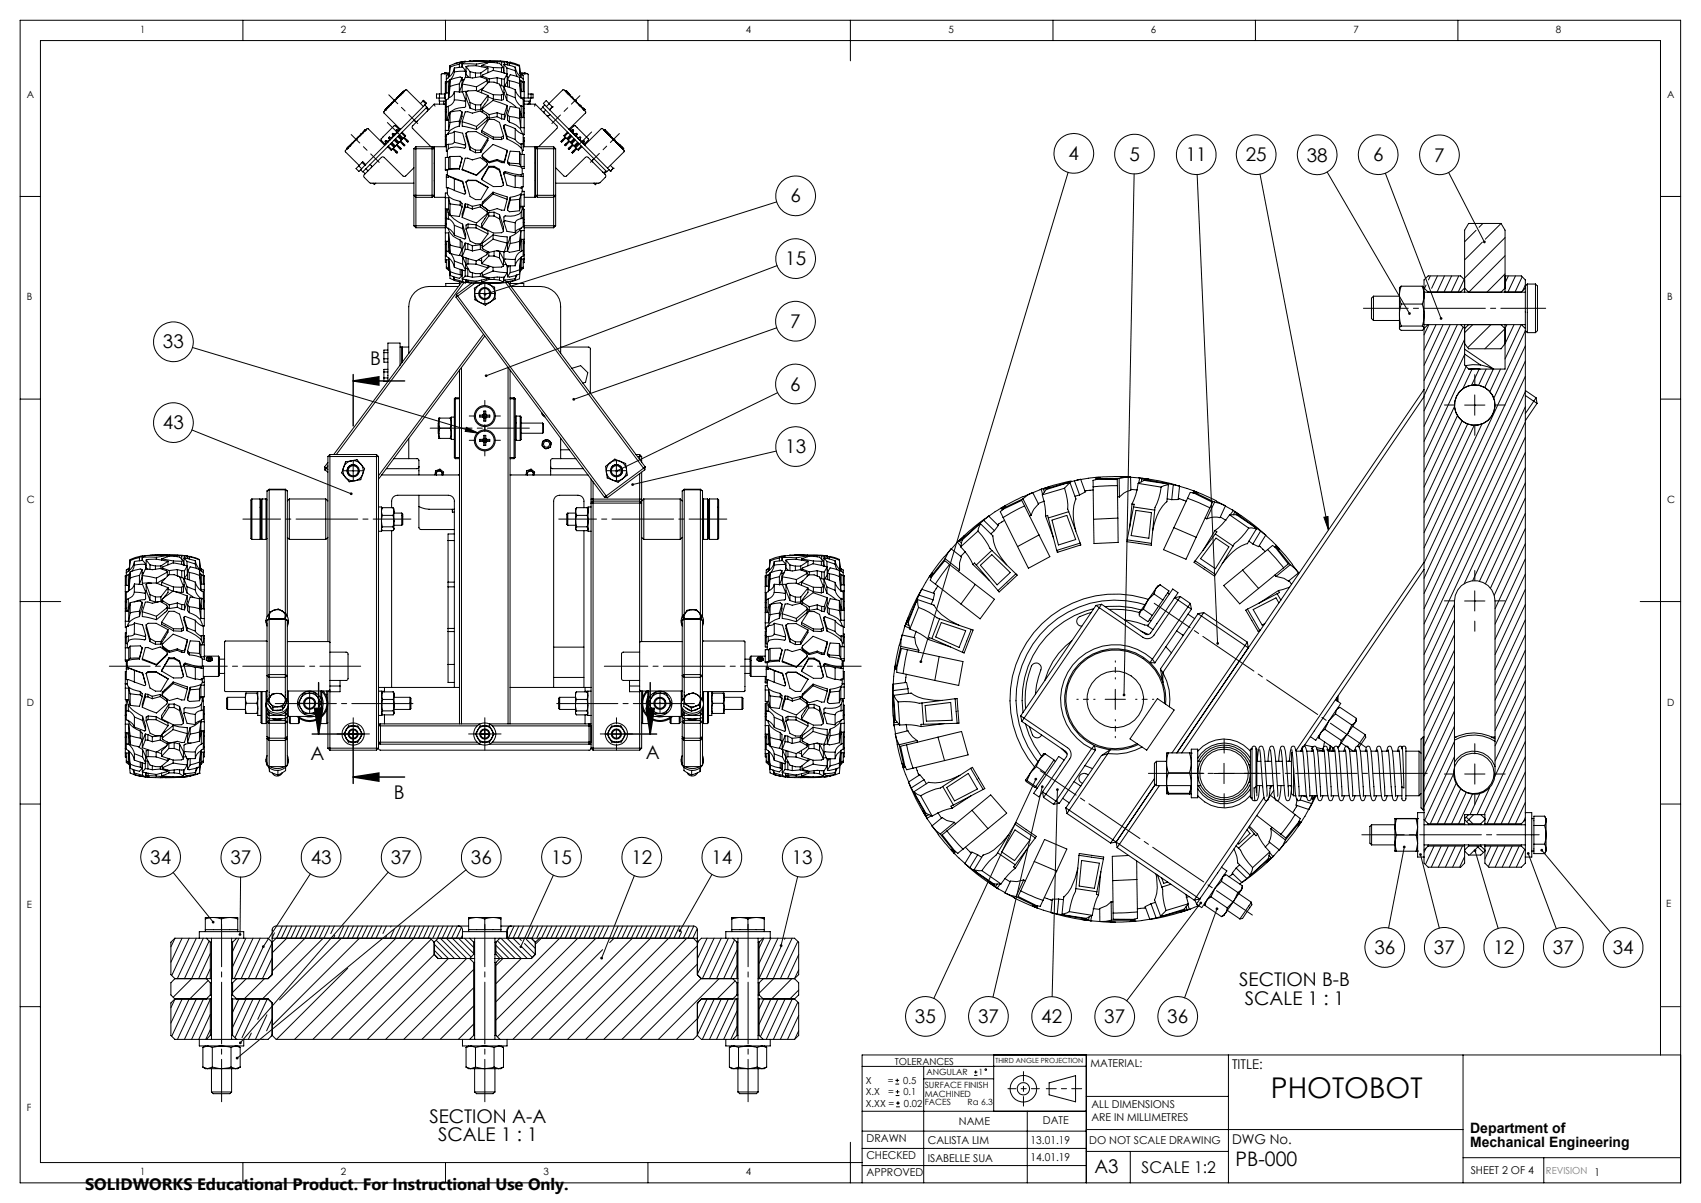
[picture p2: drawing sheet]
<svg xmlns="http://www.w3.org/2000/svg" width="420mm" height="297mm" viewBox="0 0 420 297" stroke-linecap="round" stroke-linejoin="round" font-family="sans-serif">
<defs><g id="words">
<text font-size="7.1" x="313.8" y="271.1">PHOTOBOT</text>
<text font-size="4.9" x="305.1" y="287.8">PB-000</text>
<g font-size="4.7">
<text x="263.9" y="39.5">4</text>
<text x="278.8" y="39.7">5</text>
<text x="292.8" y="39.8">11</text>
<text x="307.6" y="39.8">25</text>
<text x="322.7" y="39.9">38</text>
<text x="339" y="39.8">6</text>
<text x="354.1" y="39.9">7</text>
<text x="195.2" y="50">6</text>
<text x="193.9" y="65.5">15</text>
<text x="195.1" y="80.9">7</text>
<text x="40.2" y="86">33</text>
<text x="91.4" y="90">B</text>
<text x="195.1" y="96.4">6</text>
<text x="40.2" y="106">43</text>
<text x="193.9" y="111.9">13</text>
<text x="76.7" y="187.6">A</text>
<text x="159.5" y="187.4">A</text>
<text x="97.2" y="197.2">B</text>
<text x="37.1" y="213.2">34</text>
<text x="56.9" y="213.3">37</text>
<text x="76.7" y="213.3">43</text>
<text x="96.5" y="213.3">37</text>
<text x="116.3" y="213.3">36</text>
<text x="136.1" y="213.2">15</text>
<text x="155.9" y="213.3">12</text>
<text x="175.7" y="213.3">14</text>
<text x="195.5" y="213.3">13</text>
<text x="339.4" y="235.6">36</text>
<text x="354" y="235.5">37</text>
<text x="368.7" y="235.6">12</text>
<text x="383.4" y="235.5">37</text>
<text x="398.2" y="235.6">34</text>
<text x="306" y="243.5">SECTION B-B</text>
<text x="307.4" y="248">SCALE 1 : 1</text>
<text x="225.9" y="252.6">35</text>
<text x="241.5" y="252.6">37</text>
<text x="257.1" y="252.6">42</text>
<text x="272.7" y="252.6">37</text>
<text x="288.2" y="252.6">36</text>
<text x="106" y="277.1">SECTION A-A</text>
<text x="108.2" y="281.7">SCALE 1 : 1</text>
<text x="270.2" y="289.7">A3</text>
</g>
<text font-size="4.1" x="21" y="293.7">SOLIDWORKS Educational Product. For Instructional Use Only.</text>
<text font-size="4" x="281.9" y="289.6">SCALE 1:2</text>
<g font-size="3.5">
<text x="363" y="279.6">Department of</text>
<text x="363" y="283.1">Mechanical Engineering</text>
</g>
<g font-size="3.3">
<text x="304.2" y="264">TITLE:</text>
<text x="304.2" y="282.5">DWG No.</text>
</g>
<g font-size="2.7">
<text x="269.3" y="263.5">MATERIAL:</text>
<text x="269.5" y="273.7">ALL DIMENSIONS</text>
<text x="236.8" y="277.8">NAME</text>
<text x="257.5" y="277.6">DATE</text>
<text x="269.5" y="276.7">ARE IN MILLIMETRES</text>
<text x="213.9" y="286.1">CHECKED</text>
<text x="214" y="282">DRAWN</text>
<text x="229.1" y="286.8">ISABELLE SUA</text>
<text x="229.1" y="282.6">CALISTA LIM</text>
<text x="254.5" y="282.4">13.01.19</text>
<text x="254.5" y="286.7">14.01.19</text>
<text x="269" y="282.5">DO NOT SCALE DRAWING</text>
<text x="214" y="290.5">APPROVED</text>
<text x="363.1" y="289.8">SHEET 2 OF 4</text>
</g>
<g font-size="2.5">
<text x="34.6" y="8.2">1</text>
<text x="84.2" y="8.2">2</text>
<text x="134.2" y="8.2">3</text>
<text x="184.2" y="8.2">4</text>
<text x="234.2" y="8.2">5</text>
<text x="284.2" y="8.2">6</text>
<text x="334.2" y="8.2">7</text>
<text x="384.2" y="8.2">8</text>
<text x="6.7" y="24.2">A</text>
<text x="411.7" y="24.2">A</text>
<text x="6.7" y="74.2">B</text>
<text x="411.7" y="74.2">B</text>
<text x="6.7" y="124.2">C</text>
<text x="411.7" y="124.2">C</text>
<text x="6.7" y="174.2">D</text>
<text x="411.7" y="174.2">D</text>
<text x="6.7" y="224.2">E</text>
<text x="411.4" y="223.9">E</text>
<text x="6.7" y="274.2">F</text>
<text x="34.6" y="290.2">1</text>
<text x="84.2" y="290.2">2</text>
<text x="134.2" y="290.2">3</text>
<text x="184.2" y="290.2">4</text>
</g>
<g font-size="2.4">
<text x="220.9" y="262.8">TOLERANCES</text>
<text x="213.8" y="267.6">X</text>
<text x="219.2" y="267.6">=</text>
<text x="223" y="267.6">0.5</text>
<text x="213.8" y="273.2">X.XX =</text>
<text x="213.8" y="270.4">X.X</text>
<text x="219.3" y="270.4">=</text>
<text x="223.1" y="270.4">0.1</text>
<text x="223.2" y="273.2">0.02</text>
</g>
<text font-size="2.4" fill="#808080" x="381.7" y="289.8">REVISION 1</text>
<g font-size="2.1">
<text x="228.3" y="268.6">SURFACE FINISH</text>
<text x="228.8" y="265.5">ANGULAR</text>
<text x="241.6" y="265.5">1</text>
<text x="228.3" y="270.7">MACHINED</text>
<text x="228.3" y="272.8">FACES</text>
<text x="238.9" y="272.8">Ra 6.3</text>
</g>
<text font-size="1.7" x="245.8" y="262.5">THIRD ANGLE PROJECTION</text>
</g></defs>
<g fill="none" stroke="#000" stroke-width=".25">
<path d="M5 5h410v287h-410zM60 5v5M109.7 18.1h.1M109.7 18.1v.1M109.7 18.1h1.2M109.8 18.1h.1M109.8 18.1v.1M110 5v5M110 18.1h.1M110.2 18.1v.1M110.3 18.2h.1M110.3 18.1v.1"/>
<path d="M110.3 18.1h.1M110.6 18.2h.1M110.6 18.1v.1M110.6 18.1h.1M110.7 18.3v.9l-.5 .3M110.7 18.3l-.5 .4v4.3M110.8 18.2l-1.8 .1-.1 4.9M111 18l-.3 .3M111.1 19.7v1.6M111.1 16.2v.4M111.1 19.7l-.3 3.3M111.1 16.6l-.2 2.3"/>
<path d="M111.1 16.2l-.2 2.7M112.2 16.8l2-.3 .8 .9-2.8 .3M112.2 17.7a3.3 3.3 0 0 1-1.5 2.4M112.2 16.8a3.3 3.3 0 0 1-1.5 2.3M112.2 16.8v.9M113.4 15.8l-2.3 .8M113.4 15.8v.8M114.1 19.2v1.9l-.7 1.7v-2.1M114.1 19.2l-.5-.2-2.5 .7M114.1 15.3l-1.7 .4-1.3 .5M114.1 15.3v1.2M114.1 19.2l-.7 1.5"/>
<path d="M114.1 15.3l-.7 .5M114.1 15.8l.8-.6 3.7-.1 1.7 .2-2.6 .5M114.1 15.8h3.6M114.1 15.8v.7M114.6 19.6l-.5 .2M115 15.2l-.3-.1-2.5 .6M115 17.5v1.6M115.1 16.4v2l.6 .7M115.1 17.7h-.1M115.1 16.4l2.4-.2 3 .6M115.1 16.4l1 1.3M116.1 15v.2"/>
<path d="M116.1 17.7v1.5M116.1 17.7l1.3 .3M116.1 15l-.6 .2M117 15h2.1h-1.7M117.4 15v.1M117.4 18v1.1M117.4 18h1.3M117.4 15h-1.3M117.7 15.8v.4M118.7 15v.1M118.7 18v1M118.9 16.2v.3"/>
<path d="M118.9 16.2l2.9 .5M118.9 16.2l1.8-.8h1.3l1.3 .2 1 1.1M119.1 15.1h.1M119.1 18.7v.4M120.3 15.3v.3M120.3 19.8v.8M120.5 16.8v1.2M120.5 17.8l.2 .1M120.5 16.8l-1.8 1.2M120.8 15.2v.2M120.8 19.5v.7M121.8 16.7v.7"/>
<path d="M121.8 16.7l2 .1M122.8 15.2v.4M122.8 19.2v1.4M122.8 19.2l1.1 .3M122.8 19.2l-2 .3M122.8 15.2l1.1 .1M122.8 15.2h-2M123.5 15.1h-4.4l1.7 .1M123.5 15l1.7 .2M123.8 16.8v1M123.9 15.3v.9M123.9 19.5v1.7"/>
<path d="M123.9 19.5h.6M123.9 15.3h.6M124.3 16.7v1.3M124.3 17.4h.1M124.3 16.7l-.5 .1M124.4 15.9l2.8 .7M124.4 15.9v1.9l.2 .3M124.4 15.9l.8 .9M124.5 15.3v.6M124.5 19.5v1.7M125.2 16.8v1.4M125.2 18.9l.4 .2"/>
<path d="M125.2 16.8l2 .7M125.2 15.3l.3 .1M125.2 18.2v2l-.6 1M125.2 18.2l-3.5-.8-2.6 1.3 1.7 .8M125.2 15.2v.8M125.2 18.2l-.7 1.3M125.2 15.2l-.7 .1M125.3 15.4l.7-.1 2.3 .8M125.3 15.4v.6M125.3 19.6v1.8M125.3 19.6l.5 .3M125.3 15.4l.5 .2"/>
<path d="M125.8 19.9l2.5 .7M125.8 15.6l2.5 .8M125.8 15.6v.5M125.8 19.9v1.7M127.2 17.5l.5 1.4M127.2 16.6a4.1 4.1 0 0 0 1.5 2.6M127.2 16.6v.9M128.3 19.1l-2.3-.7-.7 1.2M128.3 19.1v1.5M128.3 16.1v.3M128.3 19.1l.3 3.5M128.3 19.6l.4 .5"/>
<path d="M128.3 16.4l.2 2.5M128.3 16.1l.2 2.8M128.4 18.1l.3 .2M128.4 18.1h1.2M128.6 18.2h1.6l.2 .2v5.8M128.7 19.2l.5 .3M128.7 18.3l.5 .4v3.9M128.7 18.3v.9M128.7 18.1h.1M128.8 18.1h-.1M129 18.1v.1M129 18.2h.1"/>
<path d="M129.2 18.1v.1M129.4 18.1v.1M129.4 18.1h.1M129.4 18.2h.1M129.5 18.1v.1M129.6 18.1h.1M129.6 18.1v.1M129.7 18.1h.1M129.7 18.1v.1M160 5v5M210 5v10M260 5v5"/>
<path d="M310 5v5M360 5v5M85.6 36.7h.1M85.6 36.7l.1 .1M85.7 36.6v.1M85.7 36.6h.1M85.7 36.7h.1M85.7 36.6l.1 .1M85.8 36.5h.1M85.8 36.5l-.2 .2M85.9 36.3l.1 .1M85.9 36.3l-.1 .2"/>
<path d="M86 36.3l.1 .1M86 36.3h.1M86.1 36.3v.1M86.2 36.1l-.3 .2M86.2 36.1h.1M86.3 36.1h.1M86.5 35.8v.1M86.5 35.8l-.2 .3M86.5 35.7h.1M86.5 35.8h.1M86.7 35.5l.1 .1M86.9 35.4l.1 .1z"/>
<path d="M86.9 35.4h.1M87 35.3h.1M87 35.2v.1M87.3 35h.1M87.3 35v.1M87.6 34.7v.1M87.8 34.5v.1M87.8 34.5h.1M87.8 34.4h.1M87.9 34.4l-1.4 1.4M87.9 34.4v.1M87.9 34.4h.1"/>
<path d="M88 34.3l.1 .1M88 34.3h.1M88 34.3l-.1 .1M88.2 34.1v.1M88.4 33.9h.1M88.4 33.9v.1M88.5 33.8v.1M88.7 33.5h.1M88.7 33.5l.1 .1M88.9 33.4h.1M88.9 33.4l-.9 .9M88.9 33.4v.1"/>
<path d="M89 33.3h.1M89.2 33.1l.1 .1M89.2 33.1h.1M89.2 33.1l-.2 .2M89.3 33v.1M89.3 33l-.1 .1M89.3 33.1v.1M89.5 32.8h.1M89.5 32.7l.1 .1M89.5 32.8l-.2 .2M89.5 32.7v.1M89.7 32.6h.1"/>
<path d="M89.7 32.5v.1M89.7 32.6l-.2 .1M89.8 32.5h-.1M89.8 32.5h.1M89.9 32.3h.1M89.9 32.3l-.1 .2M90 32.3v.1M90 32.4h.1M90.1 32.2h.1M90.1 32.2l-.2 .1M90.1 32.2v.1M90.1 32.1h.1"/>
<path d="M90.1 32.1v.1M90.2 32.1h.1M90.2 32.1v.1M95 35.9l-4.1-4.1-.2-.1-5.5 5.5 .1 .3 3.4 3.3M95.1 34.9l.2-.2 .1 .2-.2 .1zM95.1 27.1h.1M95.1 27.1l.1 .1M95.2 27v.1M95.2 27h.1M95.2 27.1h-.1M95.2 35l.1 .5M95.2 27l.1 .1"/>
<path d="M95.3 35.4l-.4 .4M95.3 26.9h.1M95.3 35.5h.1M95.4 34.8l.4 .2M95.4 26.9v.1M95.5 26.7v.1M95.5 26.7h.1M95.5 26.7l.1 .1M95.5 26.7l-.4 .4M95.7 26.5h.1M95.7 26.5l.1 .1M95.7 26.5l-.2 .2"/>
<path d="M95.8 26.5v.1M95.8 35l-.5 .5M95.8 35h.1M95.9 36.1l.9 .8M96 26.2l-.3 .3M96 26.2h.1M96 26.2l.1 .1M96.1 26.2h.1M96.1 34.1l.1 .5M96.1 26.2h-.1M96.1 33.8l.2 .1-.2 .2-.1-.1zM96.2 34.5l-.5 .5"/>
<path d="M96.2 34.6h.1M96.2 33.9l.5 .1M96.3 26h.1M96.3 26l-.2 .2M96.4 25.8l.1 .1zM96.4 25.8h.1M96.4 35.5l.9 .9M96.5 25.7h.1M96.5 25.7l-.2 .3M96.6 25.7h.1M96.6 35.3l.9 .9M96.7 34l-.5 .6"/>
<path d="M96.7 34l.1 .1M96.8 35.2l.8 .9M96.9 25.4l-.1 .1M96.9 36.8l.9 .8M97 33.2l.1 .5M97 33.6l-.4 .4M97.1 25.1h.1M97.1 25.1l.1 .1M97.1 33.7h.1M97.1 36.6l.9 .9M97.2 33.1l-.2 .1M97.2 33l.4 .2"/>
<path d="M97.2 33.1l-.2-.2-.2 .2 .2 .1M97.3 24.9v.1M97.3 24.9h.1M97.3 24.9l-.8 .8M97.3 24.9l.1 .1M97.3 34.6l.9 .9M97.4 24.8h.1M97.4 24.8l-.1 .1M97.4 24.8l.1 .1M97.5 24.7h.1M97.5 24.7l-.1 .1M97.5 24.7v.1"/>
<path d="M97.5 34.4l.9 .9M97.6 33.2l-.5 .5M97.6 33.2h.1M97.6 34.3l1 .8M97.7 24.5l-.2 .2M97.7 24.5h.1M97.7 24.5l.1 .1M97.8 35.8l.9 .9M97.9 32.3l.1 .5M97.9 24.3l.1 .1M97.9 24.3l-.2 .2M98 24.2l.1 .1"/>
<path d="M98 24.2l-.1 .1M98 35.7l.9 .8M98 37.5l.2 .1-.2 .2-.2-.2M98 37.5l-.2 .1M98 32.8h.1M98 32.6l-.5 .5M98 32.1l-.1 .2M98 32.1l.5 .1M98 32.1l-.1-.1-.1 .2 .1 .1M98.2 24h.1M98.2 24l-.2 .2M98.2 33.7l.9 .9"/>
<path d="M98.4 23.8h.1M98.4 23.8v.1M98.4 33.5l.9 .9M98.5 23.7h.1M98.5 23.7l-.3 .3M98.5 23.7l.1 .1M98.5 32.2l-.5 .6M98.5 32.2l.1 .1M98.6 33.4l.8 .9M98.6 32l-1-1h-.2l-3.3 3.3v.3l1 1M98.7 23.5h.1M98.7 35l.9 .8"/>
<path d="M98.8 23.4h.1M98.8 31.9l-.4 .3M98.8 23.4l-.3 .3M98.8 23.4v.1M98.8 23.5v.1M98.9 34.8l.9 .9M98.9 36.5l.2 .2-.2 .2-.2-.2M98.9 36.5l-.2 .2M99 23.2h.1M99 23.2l-.2 .2M99.1 23.2h.1M99.1 32.8l.9 .9"/>
<path d="M99.3 23h.1M99.2 23h.1M99.3 32.6l.9 .9-.2 .2M99.3 22.9h.1M99.3 22.9l-.3 .3M99.3 22.9l.1 .1M99.4 22.8h.1M99.4 22.8l-.1 .1M99.4 34.3l-2.8 2.8-.9-.9M99.6 22.6l-.2 .2M99.6 22.6h.1M99.6 22.6v.1"/>
<path d="M99.6 34l.9 .9M99.7 22.5h.1M99.7 22.5l-.1 .1M99.8 33.9l.9 .8M99.8 35.7l.2 .1-.2 .2-.2-.2M99.8 35.7l-.2 .1M100 33.7l-.6 .6M100.7 34.7l.2 .2-.2 .2-.2-.2M100.7 34.7l-.2 .2M102.2 36.7v19M102.2 36.7h5M102.2 29.7l.5 .3 .3-.1"/>
<path d="M102.7 36.2h7.5M102.7 36.2v20M102.7 36.2l-.5 .5M104.4 24.9l.7 .7M104.4 24.9l-.6 .7M104.4 24.9l.2-.1 .7 .7-.2 .1M104.5 26.3l-4.2-4.1-2.4 2.2-3.2 3.3 4.2 4.3M104.9 25.9l1 1.1M104.9 25.9l-14.8 14.9M105.1 25.6l-.2 .3M105.2 26.6l.4 .5-.1 .3M105.4 26.5l-15.8 15.9-.6-.5"/>
<path d="M107.2 25.7l.2 .5M107.2 25.7l-5.5 5.7 4.7 4.8M107.2 36.7l.1-.5v12.5M107.2 36.7v11.5M107.2 25.7h2.8M107.2 36.7l-.5-.5v12.5M108.4 24.2v.8h1.6M108.5 23.2v1M108.5 25v.7M109.5 25.6l.2 .1M109.5 25v.7M109.7 23.2v1"/>
<path d="M110 23.2h-2.2v1h2.2M110 33.7h.2M110 32.2h.8M110 29.6h.8M110 27.1h.2M110 24.6h.3M110 23h.8M110 20.5h.2M110 27.6h.2M110 34.5h.2M110.2 20.1h-.2v16.1M110.5 37.6v1.3"/>
<path d="M110.7 28.4l-.2 1.2M110.7 35.6l-.5 .2M110.7 26.2l-.5 .3M110.7 20.1l-.5 .3M110.7 20.1v2.7M110.7 26.2v2.2M110.7 35.6v1.1M110.7 22.8v.2M110.8 38.9h-.8v3.1h.5M110.8 23v1.2M110.8 29.6v2.6M110.8 38.9v2.9"/>
<path d="M110.8 22.5l-.1 .3M111.1 38.6v3M111.1 38.6h2.5l.5 .4M111.1 27.7v2.6M111.1 38.6l-.3 .3M111.1 27.8l-.4 .6M111.1 30.3l-.3 1.9M111.1 27.7l-.3 1.9M111.1 21.3l-.3 2.8M112.2 32.4l2 .5 .8 2.6-.4 .3-2.4-.7M112.2 35.1a1.47 1.47 0 0 1-1.5 .5M112.2 32.4a1.47 1.47 0 0 1-1.5 .5v.3l-.5 .1v4l.3 .1 .2-.7"/>
<path d="M112.2 22.6l2 .2 .8 1.9-.4 .2-2.4-.2M112.2 24.7a2.18 2.18 0 0 1-1.5 1.5M112.2 22.6a2.04 2.04 0 0 1-1.5 1.6v.2l-.5 .2v5l.1 .1M112.2 22.6v2.1M112.2 32.4v2.7M113.4 31.1a3.2 3.2 0 0 0-2.9 2.1M113.4 29.9l-2.3 .4M113.4 20.7l-2.3 .6M113.4 29.9v1.2M114.1 39l-.7 2.7M114.1 27.7v1l-.7 2.4M114.1 27.7l-.5-.4-2.5 .4"/>
<path d="M114.1 39l-.7 2.6M114.1 27.7l-.7 2.2M114.1 20.7v1.9l1.3-.1M114.1 30.1v1l3.6 .9M114.1 30.1l.8-2.5h.6l1.1 .3 2-.5 1.5 1 .2 .3-2.6 2.5M114.1 30.1l3.6 1.1M114.1 20.7l.8-1.6 1.7 .2 2-.4 1.7 .8-.1 .2-2.5 1.5M114.1 20.7l3.6 .7M115 35.5l-.1 .9-.6 .1a5.1 5.1 0 0 0-3.6 .2M115 24.7v1.6l-.4 .2a5.2 5.2 0 0 0-3.4 1.2M115.1 32.9v.8l1 3.3M115.1 22.7v1.5l1 2.5"/>
<path d="M115.1 32.9l.5-.4h1.9l3 1.6M115.1 32.9l1 3.4M115.1 22.7l.5-.3h1.9l3 1.2M115.1 22.7l1 2.6M116.1 36.3l1.3 .8M116.1 37l1.3 .7M116.1 25.3v1.4M116.1 36.3v.7M116.1 26.7l1.3 .5M116.1 25.3l1.3 .6M117.4 37.1h1.3M117.4 25.9v1.3"/>
<path d="M117.4 37.1v.6M117.4 25.9h1.3M117.7 21.4v1M117.7 31.2v.8M118.7 25.9v1.2M118.7 37.1v.5M118.7 37.6l-1.3 .1M118.7 27.1l-1.3 .1M118.9 32.2v.5l2.9 1.7M118.9 22.2v.7M118.9 32.2l2.9 1.7M118.9 32.2l1.8-2.7h1.3l1.3 .7 1 3.3"/>
<path d="M118.9 22.2l2.9 1.2M118.9 22.2l1.8-2 1.3 .1 1.3 .5 1 2.4M119.1 38.4l.1 .5 1.6 1.3M119.1 27v.7M119.5 21.6l-1.5 .9M120.3 28.7l-.1 1-2.5 2.3M120.3 28.9l.5 .3M120.5 23.8l1.3 .7M120.5 23.6v1.1l-1.8 2.4M120.5 34.1v.6l-1.8 2.9M120.5 34.1l-1.8 3M120.5 23.6l-1.8 2.3"/>
<path d="M120.8 28.3v.9M120.8 39.9v.3M121.8 24.5l2 .3M121.8 34.4l2 .1M121.8 23.4v1.1M121.8 33.9v.5M121.8 33.9h2M121.8 23.4l2 .1M122.8 39.4l1.1 .4M122.8 39.4l-2 .5M122.8 27.8v1M122.8 39.4v.2"/>
<path d="M122.8 39.6l-2 .6M122.8 39.6l1.1 .5M122.8 28.8l-2 .4M122.8 28.8l1.1 .5M122.8 27.8l1.1 .4M122.8 27.8l-2 .5M123.4 21l.5 .2M123.8 23.5v1.3M123.8 33.9v.6M123.9 21.2l.5 .2v1.4l.8 2M123.9 39.8h.6M123.9 28.2v1.1"/>
<path d="M123.9 39.8v.3M123.9 29.3l.6 .2M123.9 28.2l.6 .1M124.3 23.2v1.4l-.5 .2M124.3 33.5v.6l-.5 .4M124.3 33.5l-.5 .4M124.3 23.2l-.5 .3M124.4 31v.7l.8 2.6M124.5 28.3v1.2M124.5 39.8v.4M125.2 34.3l2.7 1.5 .8 .7M125.2 24.8l1.1 .7 1.2 1.1"/>
<path d="M125.2 33.6l2 .8M125.2 23.3v1.5M125.2 33.6v.7M125.2 23.3l2 .8M125.2 37.1l-3.5-1.4-2.6 2.7 .1 .3 1.6 1.2M125.2 26l-3.5-1.2-2.6 2 .1 .5 1.6 1M125.2 37.1l-.7 2.7M125.2 26v1.3l-.7 2.2M125.2 37.1l-.7 3.1M125.2 26l-.7 2.3M125.3 39.8l.5 .5M125.3 39.8v.4l.5 .5"/>
<path d="M125.3 28.3v1.4l.5 .5M125.3 28.3l.5 .4M125.8 30.2a4.1 4.1 0 0 1 3.1 2.8M125.8 28.7l2.5 .5M125.8 28.7v1.5M127.2 31.7l-2.7-.9-.1 .3 .8 2.5M127.2 34.4l.5 .6 1 .7M127.2 31.7l.9 1 1.1 .4v4l-.3 .1-.2-.7M127.2 22.2l-2.4-1-.3 .1 .7 2M127.2 24.1a3.8 3.8 0 0 0 1.5 2.2M127.2 22.2a3.4 3.4 0 0 0 2 2.3v4.5M127.2 22.2v1.9"/>
<path d="M127.2 31.7v2.7M128.3 37.5l-2.3-.2-.7 2.5M128.3 37.5v2.9M128.3 26.7l-2.3-.4-.7 2M128.3 26.7v2.5M128.3 37.5l.3 .6M128.3 29.2l.3 2.3M128.3 26.7l.3 2.3M128.3 20.6l.3 3.5M128.4 27.6l.3 .6M128.6 22.5v.1M128.6 31.5h.8"/>
<path d="M128.6 24.1h.8M128.6 38.1h.8v3.5h-.5M128.6 38.1v3M128.6 29v2.5M128.6 29h.8M128.6 22.6v1.5M128.6 22.6h.8M128.7 28.2l.2 .8M128.9 37.4v.7M129.2 35.6l-.5-.1v1M129.2 26.3l-.5-.2v2.1M129.2 20.3l-.5-.3v2.6"/>
<path d="M129.2 36.2h7.5M129.2 20.1h.2v13.2h-.2M129.2 34h.2v2.2M129.2 26.8h.2M129.2 20.4h.2M129.2 27.9h.2M129.2 34.9h.2M129.4 25.7h2.8M130.4 23.2h1.2v1h-2.2M130.7 25v.4l-.4 .3M130.9 25v.7M131 24.2v.8h-1.6"/>
<path d="M131.1 23.2v1M132.2 25.7l-.2 .5M132.2 25.7l5.5 5.7-4.7 4.8M132.2 36.7l-.1-.5v12.5M132.2 36.7v11.5M132.2 36.7l.5-.5v12.5M132.2 36.7h5M134 26.5l-.5 .5M134.2 27.7l.1 .2M134.5 25.9l-.5 .5 15.8 16 .6-.5M134.7 27.2l-.5 .5M134.9 26.3l.8 .8"/>
<path d="M135.6 25.5l3.4-3.3h.2l5.4 5.4v.3l-4.1 4 .1-.1 .3 .4M135.6 25.6l-.7-.8-.7 .7 .7 .8M135.6 25.6l-.7 .7M135.6 25.6l.8 .8M135.7 27.1l14.7 14.8M135.8 28.3l-.4 .3-.4-.1M136.4 26.4h.1M136.4 26.4l-.7 .7M136.7 36.2v20M136.7 36.2l.5 .5M137.2 36.7v19M138.7 34.7l-.2 .2 .2 .2 .2-.2"/>
<path d="M138.7 34.7l.2 .2M139.4 33.7l.5 .5M139.6 33.9l-.9 .8M139.6 35.6l-.2 .2 .2 .2 .2-.2M139.6 35.6l.2 .2M139.7 22.5h.1M139.7 22.5l-.1 .1M139.7 34l-.8 .9M139.7 22.5l.2 .3M139.8 22.6h.1M139.8 22.6h-.1M139.9 22.8h.1"/>
<path d="M139.9 22.7v.1M139.9 22.8l.2 .1M139.9 34.2l.4 .4M140.1 23h.1M140.1 22.9l.3 .2M140.1 22.9h-.1M140.1 32.6l-.9 .9 .2 .2M140.2 22.9l-.1 .1M140.2 22.9h.1M140.3 32.8l-.9 .9M140.3 34.6l.5 .5M140.4 23.2h.1"/>
<path d="M140.4 23.1l-.1 .1zM140.4 23.2l.2 .2M140.5 34.7l-.9 .9M140.5 36.5l-.2 .2 .2 .2 .2-.2M140.5 36.5l.2 .2M140.7 23.5h.1M140.6 23.4l.1 .1M140.6 23.4l-.1 .1M140.7 34.9l-.9 .9M140.7 23.5l.2 .2M140.8 32l.9-.9h.4l3.2 3.2v.2l-1 1.1M140.8 32.3l.6 .5"/>
<path d="M140.8 35.1l2 2 .9-.9M140.8 33.3l-.9 .9M140.9 23.7l.1 .1M140.9 23.7h-.1M141 23.8h.1M141 33.5l-.9 .9M141 23.8l.1 .2M141.1 24h.1M141.1 24l.3 .2M141.2 33.7l-.9 .9M141.3 32.1l.2-.1 .1 .2-.1 .1zM141.4 35.7l-.9 .8"/>
<path d="M141.4 32.1l-.5 .1M141.4 37.5l.1 .1M141.4 37.5l-.2 .1 .2 .2 .1-.2M141.4 32.6l.5 .5M141.4 32.8h.1M141.4 24.2l-.1 .1M141.4 24.2h.1M141.5 24.2l-.1 .2M141.5 24.2l.2 .3M141.5 32.3l-.1 .5M141.5 35.8l-.8 .9M141.7 24.5l.2 .2"/>
<path d="M141.7 24.5l-.1 .1M141.7 34.3l-.9 .8M141.7 33.1l.6 .6M141.7 33.1v.1M141.9 24.7h-.1M141.9 24.7h.1M141.9 24.7v.1M141.9 24.7l.1 .1M141.9 34.4l-.9 .9M142 24.8h-.1M142 24.8l1.9 1.9M142 24.8h.1"/>
<path d="M142 24.8l-.1 .1M142 24.8v.1M142.1 34.6l-.9 .9M142.1 24.9h.1M142.1 24.9v.1M142.2 33l.2 .2M142.2 33l.1-.1 .2 .2-.1 .1M142.2 36.6l-.8 .9M142.2 33l-.5 .1M142.3 25.1l-.1 .1M142.3 25.1h.1M142.3 33.7h-.1"/>
<path d="M142.3 33.6l.4 .4M142.4 36.8l-.9 .8M142.4 33.2l-.1 .5M142.5 25.4h.1M142.6 25.4v.1M142.6 35.1l-.9 .9M142.6 34l.6 .6M142.6 34v.1M142.8 35.3l-.9 .9M142.8 25.6v.1M142.9 25.8h.1M142.9 35.5l-.8 .9"/>
<path d="M143 25.8h.1M143.1 33.9l-.5 .1M143.1 25.9v.1M143.2 34.6h.1M143.2 33.8l.2 .2-.1 .1-.2-.2zM143.2 34.5l.5 .5M143.3 26.2h.1M143.3 34.1l-.1 .5M143.3 26.1v.1M143.3 26.1h.1M143.4 26.2h.1M143.4 26.2l-.1 .1"/>
<path d="M143.5 36.1l-.9 .8M143.6 26.5h.1M143.5 34.9l.6 .6M143.5 34.9v.1M143.6 26.4v.1M143.9 26.7h.1M143.9 26.7v.1M143.9 26.7l.1 .2M144 26.9h.1zM144 34.8l.2 .2M144 34.8l.1-.1 .2 .2-.1 .1M144 26.9h.1"/>
<path d="M144 34.8l-.5 .1M144 26.9l.2 .1M144.1 35.5h-.1M144.1 35.4l.4 .3-.1 .1 4.3-4.1 5.4 5.4v.4l-4.1 4M144.2 27h.1M144.2 35l-.1 .5M144.2 27l-.1 .1M144.2 27l.1 .1M144.3 27.1h.1M144.3 27.1l-.1 .1M146.6 39.2l-.3 .4 .1 .4M149.2 32.1h.1"/>
<path d="M149.2 32.1l.3 .2M149.2 32.1v.1M149.3 32.2h.1M149.4 32.4h.1M149.4 32.3v.1M149.5 32.3l-.1 .1M149.5 32.3h.1M149.5 32.3l.1 .2M149.6 32.5l1.9 1.9M149.6 32.5h.1M149.6 32.5h-.1M149.6 32.5v.1"/>
<path d="M149.9 32.8h.1M149.9 32.7v.1M149.9 32.7h.1M150.2 33.1h.1M150.1 33h.1M150.1 33l-.1 .1M150.4 33.3h.1M150.4 33.3h-.1M150.4 33.4l.1 .1M150.5 33.4h.1M150.5 33.4h-.1M150.5 33.4v.1"/>
<path d="M150.7 33.5l-.1 .1M150.8 33.8l.1 .1M151.2 34.1h-.1M151.4 34.3h.1M151.4 34.3h-.1M151.4 34.3l-.1 .1M151.5 34.4h.1M151.5 34.4h-.1M151.5 34.4l.1 .1M151.5 34.4l-.1 .1M151.6 34.5h.1M151.6 34.5l-.1 .1"/>
<path d="M151.6 34.5l.2 .2M151.6 34.5v.1M151.8 34.7h-.1M151.8 34.7h.1M151.8 34.7l.2 .3M152 34.9v.1M152 34.9l-.1 .1M152 35h.1M152.1 35l.3 .2M152.1 35h.1M152.1 35l-.1 .1M152.3 35.2h.1"/>
<path d="M152.3 35.2v.1M152.4 35.2l.1 .2M152.5 35.4h.1M152.5 35.4l.1 .1M152.6 35.5h.1M152.6 35.5l-.1 .1M152.6 35.5l.3 .3M152.8 35.8h.1M152.8 35.7h.1M152.8 35.7v.1M152.9 35.8h.1M152.9 35.8l-.1 .1"/>
<path d="M152.9 35.8l.2 .2M153.1 36.1h.1M153.1 36v.1M153.1 36h.1M153.1 36.1l.3 .2M153.4 36.3h.1M153.4 36.3l.2 .2M153.4 36.3v.1M153.5 36.5h.1M153.6 36.5h.1M153.6 36.5l.2 .2M153.6 36.5h-.1"/>
<path d="M153.7 36.6h.1M153.7 36.7h.1M153.8 36.7h.1M153.8 36.7l-.1 .1M5 48.5h5M88.6 41l-.7 .6 .7 .7 .7-.6M88.6 41l.7 .7M89.4 40.1l.2-.2 .7 .7M89.4 40.1l.7 .7M89.4 40.1l-.8 .9M89.6 42.4l.6 .5M90.1 40.8l-.8 .9"/>
<path d="M90.1 40.8h.1M90.3 41.7l.6 .5M91 42l-.2 .2M91.4 40.6l.3 .4v.4M92.1 45.2l.3 .4 .4-.4M102.2 41.4l-2.1 2.1h-.5l-5.1-4.8-.3 .2-4.4 4.6 1.7 1.7h10.7M102.2 55.7h7.8M102.2 55.7l.5 .5M102.7 56.2h7.3M107.2 48.2l.1 .5M107.2 48.2h-5l.5 .5h4M107.2 48.2l-.5 .5"/>
<path d="M107.3 48.7h2.7M110 41.8h.8M110 48.8h.8M110 51.6h.8M110 57.5h.8M110 55.3h.2M110 59.6h.8M110 53.9h.2M110.2 51.6v4.6l1.1 .6 .9 1.2M110.2 59.6v3.7l.3 .2a3.5 3.5 0 0 1 1.7 2.5M110.5 46.3v1.4M110.5 42v.9"/>
<path d="M110.5 51.6l.2 .9M110.6 56.3a4.4 4.4 0 0 0 3 3M110.6 59.5l.1 .2M110.7 43.4l3.5 1.4M110.7 43.5l1.5 .7M110.7 43.4l-.2-.3h-.3v3.3h.5l1.5 .6M110.7 43.4v.4l-.5-.1M110.7 52.5a7.9 7.9 0 0 0 3.5 2.8M110.7 53.9a3.3 3.3 0 0 1 1.5 1.7M110.7 52.5v1.6l-.5-.2M110.7 59.7v2.5l-.5-.3M110.7 59.7l.1 .3"/>
<path d="M110.8 48.8v2.8M110.8 57.5v2.1M110.8 48.8l.3 1.5M110.8 51.6l.3 1.6M110.8 57.5l.3 3M110.8 59.6l.3 2.9M111.1 50.3v2.9M111.1 50.3l2.5 .4M111.1 41.6l-.3 .2M112.2 44.2v2.8M112.2 55.6v2.4M112.2 44.2l2 .7"/>
<path d="M112.2 55.6l2 .8M113.4 41.6h-2.3M113.4 41.7l-2.9 .3M113.4 41.6v.1M113.6 59.3l.5 .5v1.7M113.6 49.7a4.2 4.2 0 0 1-3.1-1.7v-.3h-.5v17.1h.2M113.6 49.7l.5 .5v.9M113.6 50.7l.5 .4M113.6 49.7v1M113.6 59.3v1.8M114.1 51.1l-.7 2.3-2.3-.2M114.1 41.8v.1l3.6 1.4"/>
<path d="M114.1 41.8l3.6 1.4M114.1 41.8l.8-2.8h.6l1.1 .5 2-.6 1.6 1.2 .1 .5-2.6 2.6M114.2 44.8l.8 2.9M114.2 44.9l.7 2.9-.2 .1-2.5-.9M114.2 55.3l.1 .4a6 6 0 0 1 .7 3.1M114.2 56.4l.8 2.4-.1 .2-2.7-1M114.2 44.8v.1M114.2 55.3v1.1M114.9 50.3l-.8 2.5v.9M114.9 51.1l-.8 2.6M114.9 51.1l.6 .1M114.9 50.3l.6 .1"/>
<path d="M114.9 50.3v.8M115.1 45l1 3.5 1.3 .8h1.3l1.8-3M115.1 56.5l1 3 1.3 .7h1.3l1.8-2.5M115.5 51.2l1.1 .4M115.5 50.4l1.1 .5M115.5 50.4v.8M115.6 44.5h1.9M115.6 55.3l1.9 .2M115.6 44.5v.1M115.6 55.3v.9M115.6 44.6h1.9M115.6 44.6l-.5 .4"/>
<path d="M115.6 44.5l-.5 .5M115.6 55.3l-.5 .3v.9M115.6 56.2l1.9 .1M115.6 56.2l-.5 .3M116.6 50.9v.7M117.5 44.5l3 1.8M117.5 55.5l3 1.5v.7M117.5 44.5v.1M117.5 55.5v.8M117.5 44.6l3 1.7M117.5 56.3l3 1.4M117.7 43.2v.1"/>
<path d="M118.6 51.1l1.5 1.1 .2 .5-2.6 2.4-3.6-1.4M118.6 50.5l-2 .4M118.6 50.5l1.7 1.3v.7M118.6 51.1l-2 .5M118.6 50.5v.6M118.9 44.3l2.9 1.8 2-.1 .5-.3M118.9 56.1l2.9 1.4h2l.5-.4M120.3 40.4l-.1 .4-2.5 2.5M120.7 41.1l-1.8 3.2M120.7 52.5l-1.8 2.7v.9M120.7 41.1v.2M120.7 52.5v.8"/>
<path d="M120.7 41.3l-1.8 3M120.7 41.3h1.3M120.7 41.1h1.3M120.7 53.3l-1.8 2.8M120.7 53.3h1.3M121.7 47.4l3.5 1.2v.6M121.7 47.9l3.5 1.3M121.7 47.9l-2.5 2.4-.1 .3 .1 .3 1.6 1.2 2-.6 1.1 .4h.6l.7-2.7M121.7 47.4l-2.5 2.5-.1 .7M121.7 58l3.5 .5v1.5M121.7 58l-2.6 2v1.2M121.7 59.1l-2.5 1.9v.4l1.6 .9 2-.4 1.7 .2 .7-2.1"/>
<path d="M121.7 59.1l3.5 .9M121.7 47.4v.5M121.7 58v1.1M122 41.3l1.3 .8M122 41.1v.2M122 52.4v.9M122 41.1l1.3 .7M122 52.4l1.3 .6M122 52.4l-1.3 .1M122 53.3l1.3 .7M123.3 53l1 3v1.1M123.3 41.8v.3"/>
<path d="M123.3 53v1M123.3 41.8l1 3.9M123.3 42.1l1 3.6M123.3 54l1 3.1M123.9 40.1l.6 .1M124.4 42.9l.1-.4 .3-.1 2.3 .6 1.6 .1M125.3 51.9l.5 .4 2.5-.3M125.8 40.3l2.5 .1M125.8 40.7l.8 .1a2.46 2.46 0 0 1 2.3 .8M125.8 40.3v.4M126 58.4l-.7 2.1v1.5M126 48.7l-.7 2.5v.7"/>
<path d="M126 49.4l-.7 2.5M126 48.7v.7M126 58.4v1.7M127.2 43.5l1.5 .1M127.2 43.5l-2.4-.8-.4 .2 .8 2.8 2 .6M127.2 55l-2.4-.5-.4 .2 .8 2.4 2 .4M127.2 43.5v2.8M127.2 55v2.5M128.3 49.2l-2.3 .2M128.3 49.2v2.8M128.3 59.6l-2.3 .5M128.3 59.6v2.2"/>
<path d="M128.3 40.4l.3 .7M128.5 56.5l-.3 .5-1.2 .9-1 .5M128.6 41.1h.8M128.6 50.9l-.3 1.1M128.6 59.1l-.3 2.7M128.6 59.1h.8M128.6 48.1h.8M128.6 48.1l-.3 1.1M128.6 48.1v2.8M128.6 56.9h.8M128.6 56.9l-.3 2.7M128.6 56.9v2.2"/>
<path d="M128.7 43.1l.2-.2h.3v3.2l-.5 .1v.3l-1.5-.2M128.7 52.3a4.3 4.3 0 0 1-3.9 1l-.4 .2v1.2M128.7 54a1.61 1.61 0 0 0-1.5 1M128.7 43.1v.5M128.7 52.3v1.7M128.7 59.6v2.5M128.7 59.6l-.2 .3M128.8 59.1l-.1 .5M128.9 41.6v1.1M128.9 46.1l-.1 1.6-.6 .4-2.2 .6M128.9 50.9v.4M128.9 51.3l-.2 1"/>
<path d="M128.9 47.2h.5v3.7h-.8M128.9 51.3l.3 .1M129.2 43.5l-.5 .1M129.2 53.8l-.5 .2M129.2 50.9v5.1l-.5 .2v.2a1.57 1.57 0 0 0-1.5 1.1M129.2 59.1v4.1l-.5 .4a2.81 2.81 0 0 0-1.5 2M129.2 51.7h.2v13.1h-.2M129.2 54.9h.2M129.2 59.7h.2M129.2 54.2h.2M129.4 48.7h2.7M129.4 55.7h7.8"/>
<path d="M129.4 56.2h7.3M132.2 48.2l-.1 .5M132.2 48.2h5l-.5 .5h-4M132.2 48.2l.5 .5M137.2 41.4l2.1 2.1h.5l5.1-4.8 .3 .1 4.4 4.6-.1 .3-1.6 1.5h-10.7M137.2 55.7l-.5 .5M146.6 45.2l.4 .4 .4-.4M146.9 45.2l-.2 .1M149.6 42.2l-.4 .4-.4-.1M149.8 42.4l-.6 .5M150.4 41.9l.3 .4M150.7 42.3h.1"/>
<path d="M150.7 40.8l.7 .8M151.4 41.6h.1M151.4 41.6l-.7 .7M191.8 49.8l-72.1 22.9M263.7 42.5l-36.3 120.9M280 42.9l-2.5 128.7M295.6 43.1l5 115.8M311.1 43l16.9 87.8M327.7 42.5l20.3 34.9M342.1 42.8l13.7 35.8M357.7 42.6l8.8 17.1M364.5 56.9l-2.9 2.8"/>
<path d="M366 59.8l-4.4 4.4M366.1 55.2l-.9 .9M370.6 55.2h-8l-1 1.6v14.3M370.6 55.2l1 1.6v15.3M370.6 55.2l-3.9 3.9M371.6 58.7l-10 9.9M410 48.5h5M110 63.2h.2M110 60.3h.2M110 64.1h.8M110.2 64.1v2.2l.9 .7M110.2 66l.5 .3"/>
<path d="M110.7 62a4.4 4.4 0 0 1 1.5 2.4M110.7 64.1v2.2M110.7 66.3l.4 .3M110.8 63.7v.4M110.8 64.1l.3 3.9M110.8 63.7l.3 3.4M111 67l.1 1.8 1 .4M111.1 60.5l2.5 .6M111.1 60.5v2M111.1 67.1l2.5 .7M111.1 68l2.3 .7 .7-.7M111.1 67.1v.9"/>
<path d="M111.9 68.3l.3 .9M112 68.3l.2 .6M112.2 64.4v1.6M112.2 69.2l2.8 .6M112.2 68.9v.3M112.2 64.4l2 .8M112.2 68.9l2 .6M112.6 73.4l36.7 49.4M112.7 72.7l-.1 .7M112.7 72.7l.3 .4M113 73.1l-.4 .3M113 73.1l36.7 49.3"/>
<path d="M113.2 70.7h-7.3a5 5 0 0 0-5 5v11.5M113.5 70h-3.4v.7M113.5 69.6v.8M113.5 62.9l.7 .5M113.6 66.5v1.3M113.6 61.1l.5 .4M113.6 67.8l.5 .2M113.9 69.7h.1M114 69.7l-31.6 42.5M114.1 61.5l-.7 1.6-2.3-.6M114.1 66.6v1.4M114.1 66.7v2.2"/>
<path d="M114.2 63.4a4.5 4.5 0 0 1 .8 3.3M114.2 65.2l.8 1.5-.1 .1-2.7-.8M114.2 69.5l.8 .3M114.2 63.4v1.8M114.2 68.9v.6M114.5 69.8l-31.5 42.4M114.9 60a6.1 6.1 0 0 0-.8 3.4M114.9 60l.6 .1M114.9 60v1.6M114.9 66.8v1.4M114.9 61.6l-.8 1.8M114.9 61.6h.6"/>
<path d="M114.9 68.2l-.8 .7M114.9 68.2h.6M115 69v.8M115 66.2l.5 .2v1.8M115 69.7h.5M115.1 63.7v1.6M115.1 69.1v.5M115.1 65.3l1 1.9 1.3 .4h1.3l1.8-1.5M115.1 69.6l1 .3M115.1 69.6h.5M115.5 60.1l1.1 .6M115.5 60.1v1.5"/>
<path d="M115.5 61.6l1.1 .3M115.5 68.2l1.1 .2M115.6 63.8v1.4M115.6 69.2v.4M115.6 65.2h1.9M115.6 65.2l-.5 .1M115.6 69.6l1.9 .1M116.4 69.9l-3.7 2.8M116.6 60.7v1.2M116.6 67.3v1.1M117.2 72.6l.1 1.4 1.2 .7M117.2 72.6a2.41 2.41 0 0 0 1.3 2.1"/>
<path d="M117.2 70l-4.2 3.1M117.5 64.4v.8M117.5 69.4v.3M117.5 65.2l3 .9M117.5 69.7l3 .2M118.1 64.1l.8 .3M118.4 70.4a2.49 2.49 0 0 0-1.2 2.2M118.4 70.4l-.7 .4a.69 .69 0 0 0-.5 1v.8M118.5 72.5h2.4M118.6 60.4l-2 .3M118.6 61.6l1.5 .8 .2 .2-2.6 1.8-3.6-1M118.6 68.3l1.6 .3 .1 .2a9.9 9.9 0 0 1-6.2 .1"/>
<path d="M118.6 60.4v1.2M118.6 67.6v.7M118.6 60.4l.5 .3M118.6 61.6l-2 .3M118.6 68.3l-2 .1M118.9 63.8v1.3M118.9 69.1v.5M118.9 65.1l2.9 .9 2-.1 .5-.2M118.9 69.6l2.9 .2 2.5-.1M119.1 69.9l-.7 .5M119.1 67.3v.8M119.5 69.9l2.2 .1"/>
<path d="M119.7 71.2v2.5M120.2 69.9l.7 .4M120.3 62.1v.5M120.3 68.5v.3M120.5 69.9h-4.3M120.5 65.6v.5M120.5 69.7v.2M120.5 62.1l-.2 .2M120.7 62.2v1M120.7 68.6v.4M120.7 63.2l-1.8 1.9M120.7 63.2h1.3"/>
<path d="M120.7 69l-1.8 .6M120.7 69h1.3M120.9 70.3l1.2 .6 .1 1.5M120.9 70.3a2.41 2.41 0 0 1 1.3 2.1M120.9 70.3a2.51 2.51 0 0 0-2.5 .1M121 74.6l-1.2 .7-1.3-.6M121 74.6a2.51 2.51 0 0 1-2.5 .1M121.1 65.8l-.6 .2M121.7 66.9l-2.6 1.1v.2a5.7 5.7 0 0 0 3.7 .2h1.7l.7-1.1M121.7 66.9l3.5 .4M121.7 66v.9M121.7 69.8v.2"/>
<path d="M122 62v1.2M122 68.5v.5M122 63.2l1.3 .5M122 69l1.3 .1M122.2 72.4l.1 1.4-1.3 .8M122.2 72.4a2.49 2.49 0 0 1-1.2 2.2M122.6 61.9l.7 .2M122.6 69.9l-1.6 .1M123.3 62.1v1.6M123.3 68.4v.7M123.3 62.1l1 1.9v1.7M123.3 63.7l1 2"/>
<path d="M123.3 69.1l1 .6M124.3 68.4v1.3M124.4 68.4v.8M124.8 69.8l34.1 45.8M125 65.3l-.7 .1M125.2 69.6v.1l-1.7 .2-1.8 .1M125.2 65.6v1.7M125.2 69.5l34.1 45.8M125.3 62l-.7 .1-.2 .2v1.8M125.4 69.5v.2M125.6 65.6l-.3 .6v2.1M125.9 70h3.4v.7"/>
<path d="M125.9 69.6v.8M126 65.6v1.7M126 60.1l-.7 1.9M126 67.3l-.7 1M126.2 70.7h7.3a4.9 4.9 0 0 1 4.9 5v11.5M127.2 64h-2.6l-.2 .1 .8 1.5h2M127.2 64v1.6M127.2 68.8l-2.8 .4M127.2 68.8v.4M127.2 69.2l-2 .4-.8-.4M127.5 67.9l-.3 .9M127.6 67.9l-.4 1.3"/>
<path d="M128.3 61.8l-2.5 .5-.5-.3M128.3 66.6l-2.3 .7M128.3 66.6v1.1M128.3 67.7l-1.3 .4-1.2 .3-.5-.1M128.4 66.9l-.1 1.9-2.3 .8v-.2M128.5 63.7l-.2 2.9M128.6 64l-.3 3.7M128.6 63.7v.3M128.6 64h.8M128.7 62.1a2.66 2.66 0 0 0-1.5 1.9M128.7 64v2.3M128.7 66.3l-.4 .3"/>
<path d="M129.2 61.8l-.5 .3M129.2 66l-.5 .3M129.2 64v2.3l-.9 .7M129.2 60.1h.2M129.2 62.9h.2M191.9 65.6l-71.8 27.2M339.1 73.1v6M339.1 73.1a1.19 1.19 0 0 0-.5 1.6v2.7a1.34 1.34 0 0 0 .5 1.7M339.1 73.1h6.4M339.1 79.1h6.4M345.5 77.8l.5 2.7M345.5 72.9l.5 2.2"/>
<path d="M345.5 72.9v4.9M345.5 77.8v3.2M346 75.1l-.5 2.7M346 70.7l-.5 2.2M346 70.7a1.04 1.04 0 0 0-.5 1.3v.9M346 75.1h5.2M346 70.7h5.2M351.2 75.1l.4 2.7M351.2 70.7l.4 2.2M351.2 70.7l.4 .4M351.6 77.8l-.4 2.7M351.6 72.9l-.4 2.2"/>
<path d="M351.6 72.9v4.9M351.6 77.8v3.2M351.6 71.1v1.8M351.6 72.1h25M351.6 71.1l1 1M352.1 70.4l-.4 .8M352.6 72.1h8M352.6 72.1h.1M353.2 68.1l-.5 1M354.9 68.1l-1.4 3.1M356.7 68.1l-1.9 4M358.4 68.1l-1.8 4"/>
<path d="M360.2 68.1l-1.9 4M360.6 72.1h.1M361.5 69l-1.5 3.1M361.6 71.1v1M361.6 71.1l1 1M361.6 69.1l-1-1h-8l-1 1v2M361.6 71.1l-1 1M371.6 71.1l-1 1M371.6 68.1h4l1 1v1.5M371.6 72.1h4M371.6 67.6l-4.5 4.5M371.6 63.1l-8.9 9"/>
<path d="M372.4 68.1l-.8 1.7M374.2 68.1l-1.9 4M375.6 72.1h.1M375.8 68.3l-1.7 3.8M376.6 70.6v11M376.6 71.1l-1 1M376.6 70.4l-.6 1.4M377.1 70.1v12M377.1 70.1h2M377.1 70.1l-.5 .5M379.1 70.1v12M379.1 70.1a1.37 1.37 0 0 1 .5 1.8v9.7l-.5 .5"/>
<path d="M5 98.5h5M47.5 85.8l70.7 21.2M94.8 88.6h1M94.8 87.1h1M94.8 93.3h1M94.8 91.8h1M95.8 86.4h-1v3h1M98.8 90.2v-5.5h-3v9.5h-1v-3h1M98.8 85.7h2.1M99.3 85.7v3.8zM112.2 98.5v14.5M112.2 98.5h1.3"/>
<path d="M112.4 98.2v15M112.4 98.2l-.2 .3M112.4 98.2h1.1M113.5 91.4v87.3M113.9 90.7v88M119.4 82.5l-25.9 35M119.7 83l-26.2 35.3M125.4 90.7v88M125.9 98.5h1.3M125.9 98.2h1M125.9 91.4v87.3M126.9 98.2v15"/>
<path d="M126.9 98.2l.3 .3M127.2 98.5v14.5M138.4 85.7h7l.3 .2 .1 11.2M141.2 90.9l2.2-.6 1.7 1.7-.5 2.4-.7 .2M191.8 80.9l-50.1 17.7M192 96.9l-39.7 19.4M345.5 81l.5 .6h5.2l.4-.6M345.5 81l.1 .2M346 80.5l-.5 .5M346 80.5h5.2M351.2 80.5l.4 .5M351.6 81v.1"/>
<path d="M351.6 80.1h25M351.6 81.1v.1M351.6 81.1v119.5M351.6 96.2l-61 89.7M351.6 97.9l-59.8 88M352.6 80.1l-1 1M352.8 80.1l-1.2 2.6M354.6 80.1l-3 6.3M356.3 80.1l-4.7 10.1M358.1 80.1l-6.5 13.8M359.8 80.1l-8.2 17.6M360.6 80.1l1 1"/>
<path d="M361.3 80.7l-9.7 20.8M361.6 80.1v1M361.6 84.8l1 1.3h8l1-1.3M361.6 87.4l4 2.7M361.6 86.2l7.2 4.9M361.6 87.5l-10 21.5M361.6 83.8l-10 21.4M361.8 90.3a9.8 9.8 0 0 1 6.9 .8l-2.1 4.6M362 90.5l-10.4 22.2M362.6 80.1l-1 1M362.8 91.1h2.7M363.5 91.1l-2.3 4.9"/>
<path d="M363.6 80.1l-2 2M364.1 97.5v5M365.2 91.1l-1.8 4M367 91.1l-1.9 4M368.1 80.1l-5.7 5.7M370.5 91.1l-2.6 5.6M370.6 80.1l1 1M371.6 80.1v11h-9l-1-1v-9M371.6 81.1l-5 5M372.1 80.1l-.5 1M373.8 80.1l-2.2 4.8M376.6 81.1l-1-1-4 8.5"/>
<path d="M376.6 81.6l.5 .5M376.6 81.6v119M376.6 97.6l2.1 1.5M376.6 96.4l2.7 1.8M376.6 96.7l-25 53.6M376.6 92.9l-25 53.6M376.6 89.2l-25 53.6M376.6 85.4l-25 53.6M376.6 81.7l-7.8 16.7M377.1 82.1h2M378.7 99.1l-2.1 3M378.7 99.1l.8 .5"/>
<path d="M379.3 98.2l-.6 .9M379.3 98.2l.2 1.4M379.5 99.6l-2.9 4.3M410 98.5h5M47.4 106.1l39.3 15.8M80.1 115.3l.4 .3M80.1 115.3l.1 .7M80.2 116l.8 .6M80.5 115.6l-.3 .4M80.5 115.6l.5 .4M81 115l-.5 .6M81 114.2l-.9 1.1"/>
<path d="M81 112.7h12.5M81 112.7v45.7M81.5 112.2v46.4M81.5 112.2h11.5M81.5 112.2l-.5 .5M84.8 115.4a2.51 2.51 0 0 0 .5 2.5M84.8 115.4l-.5 1.3 1 1.2M85.3 117.9l.9 1.1 1.5-.3M85.3 117.9a2.57 2.57 0 0 0 2.4 .8M86 116.2h2.5M86.7 113.8a2.57 2.57 0 0 0-1.9 1.6M86.7 113.8a2.56 2.56 0 0 1 2.4 .8"/>
<path d="M86.7 113.8l-.7 .1a.68 .68 0 0 0-.9 .7l-.3 .8M86.7 113.8l1.5-.3 .9 1.1M87.2 115v2.5M88.1 115a1.5 1.5 0 0 0-2.2 .4 1.5 1.5 0 0 0 .5 2.1M89.1 114.6a2.53 2.53 0 0 1 .4 2.4M89.1 114.6l.9 1.1-.5 1.3M89.5 117l-.2 .8a.66 .66 0 0 1-.2 .6 .66 .66 0 0 1-.7 .1l-.7 .2M89.5 117a2.44 2.44 0 0 1-1.8 1.7M93 112.2v73M93 112.2l.5 .5M93.5 112.7v72M94.2 117.3h19.3"/>
<path d="M97.2 113.2h5.8l.4 .4v1.6M100.9 108.2v5M103.4 115.2l-.4 .5h-7.6M103.4 115.2v2.1M107.4 117.3l.2-1.1 1-.4 .9 .8-.1 .7M107.9 116.4l-.2 .3 .1 .6a.75 .75 0 0 1 .7-1.1 .75 .75 0 0 1 .6 1.1 .76 .76 0 0 0-.2-.9 .76 .76 0 0 0-1 0zM108.3 104.3l-.1 .2v2.5l.1 .1M108.3 107l.3 1.2M108.3 104.5l.3 1.2M108.3 104.5v2.5M108.3 107v.5a.47 .47 0 0 0 .2 .7h.1M108.6 105.7l-.3 1.3"/>
<path d="M108.6 103.2l-.3 1.3M108.6 103.2h-.3v1.3M108.6 103.2h2.6M108.6 108.2h2.6M108.6 105.7h2.6M111.2 105.7a3.3 3.3 0 0 1 0 2.5M111.2 103.2a3.3 3.3 0 0 1 0 2.5M111.2 103.2h.2M111.2 108.2h.2M112.2 103h-.8v5.5h.8M112.2 113h1.3M112.2 113l.2 .2"/>
<path d="M112.4 113.2h1.1M115.1 105.5l3.1 1.5-3.3-.5zM118.5 102.7h2.4M118.5 108.7h2.4M119.2 103l.3 .2M119.2 103h.1M119.2 102.5h.1M119.2 109l.3 .2M119.2 109h.1M119.2 108.5h.1M119.2 102.5h-.7v.5h.7M119.2 108.5h-.7v.5h.7"/>
<path d="M119.2 102.5v.5M119.2 108.5v.5M119.3 103h.2M119.3 102.5v.5M119.3 109l.2 .1M119.3 108.5v.5M119.5 102.3l-.3 .2M119.5 103v.2M119.5 102.4l-.2 .1M119.5 102.3v.1M119.5 102.4h.4M119.5 103h.4"/>
<path d="M119.5 108.3l-.3 .2M119.5 109.1v.1M119.5 108.4l-.2 .1M119.5 108.3v.1M119.5 109.1h.4M119.5 108.4h.4M119.5 102.3v-.8h.4v.8M119.5 103.2v.8h.4v-.8M119.5 108.3v-.8h.4v.8M119.5 109.2v.8h.4v-.8M119.5 102.3h.4M119.5 103.2h.4"/>
<path d="M119.5 108.3h.4M119.5 109.2h.4M119.7 101.5v2.5M119.7 107.5v2.5M119.9 102.3l.3 .2M119.9 102.4l.2 .1M119.9 102.3v.1M119.9 103v.2M119.9 108.3l.3 .2M119.9 108.4l.2 .1M119.9 108.3v.1M119.9 109.1v.1"/>
<path d="M120.1 102.5h.1M120.1 103h-.2M120.1 103h.1M120.1 102.5v.5M120.1 108.5h.1M120.1 109l-.2 .1M120.1 109h.1M120.1 108.5v.5M120.2 103l-.3 .2M120.2 109l-.3 .2M120.2 102.5h.7v.5h-.7M120.2 108.5h.7v.5h-.7"/>
<path d="M120.2 102.5v.5M120.2 108.5v.5M125.9 117.3h19.3M125.9 113.2h1M125.9 113h1.3M127.2 108.5l.3 .2M127.2 113l-.3 .2M127.5 102.7v6M127.5 102.7h.9M127.5 108.7h.9M127.5 102.7l-.3 .3M128.4 102.7v6"/>
<path d="M128.4 102.7l.3 .3v5.5l-.3 .2M128.7 107h5.3M128.7 104.5h5.3M129.9 117.3l.1-1.1 1.1-.4 .9 .8-.1 .7M130.4 116.4l-.2 .9a.74 .74 0 0 1 .7-1.1 .74 .74 0 0 1 .7 1.1 .73 .73 0 0 0-.2-1 .73 .73 0 0 0-1 .1zM133.8 101.9l.1 .3M133.9 102.3l.6 .6M133.9 110.1l.8 .6M133.9 102.1v.2l.5 .4M134 104.5v2.5M134 104.5l.2 .2v2l-.2 .3M134.1 109l-.3 .6 .1 .4"/>
<path d="M134.1 108.9l-.2 1.2 .9 .7 1.1-.4 .1-1.1M134.1 108.9l1-.4 .9 .8M135.1 108.5l-1 .4M135.2 108.5l.5 .4 .3 .3M135.8 110.4l-1 .4M136 115.2l.3 .5h7.7M136 115.2v2.1M136 109.3l-.1 1M138.4 108.2v5M138.4 111.1h2.2M142.2 113.2h-5.9l-.3 .4v1.6M145.9 118.3v66.4"/>
<path d="M146.4 119v66.2M149.7 116.6a2.59 2.59 0 0 0 1.6 1.9M149.7 116.6l.2 1.4 1.4 .5M150.7 114.3l-.6 .4a.67 .67 0 0 0-.5 1.1l.1 .8M150.7 114.3a2.54 2.54 0 0 0-1 2.3M151 116.2h2.5M151.2 115.1a1.5 1.5 0 0 1 2.1 .2 1.5 1.5 0 0 1-.1 2.1M152.2 115v2.5M153.1 113.9l-1.3-.6-1.1 1M153.1 113.9a2.34 2.34 0 0 0-2.4 .4M153.1 113.9a2.61 2.61 0 0 1 1.6 1.9M153.1 113.9l1.4 .5 .2 1.4"/>
<path d="M153.7 118.2a2.37 2.37 0 0 1-2.4 .3M153.7 118.2a1.6 1.6 0 0 1-2.4 .3M154.7 115.8l.1 .8a.7 .7 0 0 1-.5 1.1l-.6 .5M154.7 115.8a2.56 2.56 0 0 1-1 2.4M157 112.2h.9M157.4 112.7h1M157.9 112.2v1.2M157.9 116.9v41.7M157.9 112.2l.5 .5M158.4 116.6v7.6M158.4 112.7v1.5M158.9 115.6l.3 .4"/>
<path d="M158.9 115.6l-9.2 6.8M159.2 116l-9.2 6.9M159.3 115.3l-.4 .3M159.3 115.3l-.1 .7M191.7 111.4l-35.5 8.2M264.2 119.2l1.4 4a11.1 11.1 0 0 0 0 7.9M264.5 118.7l-5.3 1.4M265.3 118.7l1.5-.3 1.2 3.1-1.4 .7M265.3 118.7l-6.9 1.9M265.3 118.7l1.3 3.5M266.8 118.3l-.9 .2M270.5 117.9l-3.7 .5"/>
<path d="M270.5 117.9h1.2l-.9 .1v.4M270.5 117.9v.5M270.8 118.4l-.9 .2v1.6M270.8 118.4h5.1v1.5M270.8 118.1h5.5M275.3 117.6l6.1 .4M275.9 119.9l-6 .3M275.9 119.9l.1 8M276.3 118.1l.1 4.6M276.6 117.7l-6.1 .2M276.6 117.7l2.6 .1M279.2 117.8v3.2l-1.7 .7-1.1 1"/>
<path d="M279.2 117.8l-2.9 .3M281 119.3a14.4 14.4 0 0 1-1.5 5.1M281 119.3l1.5-.7 6 1-1.8 .7M281 119.3l5.7 1M281.1 118h.4M281.4 118l2.2 .3M281.4 118l-.2 1.3M281.9 118.2v-.1l1.7 .2M281.9 118.2l.7 .2M281.9 118.2l-.1 .8M282.6 118.4l7.1 1.3M282.6 118.4v.2"/>
<path d="M283.6 118.3l3.3 .6 4.4 1.1M288.5 119.6l-.4 4.3a9.8 9.8 0 0 0-3.2 5.8l-.3 1.3M289.7 119.7l1.6 .3M289.7 119.7l-.4 3.7M359.1 100.4l-7.5 16.1M359.9 102.6l-8.3 17.7M361 103.9l-9.4 20.1M361.6 100h5M362.4 104.7l-10.8 23.1M364 105l-12.4 26.5M365.9 104.7l-14.3 30.6M376.6 119.2l-11.3 24.3"/>
<path d="M376.6 115.5l-13 27.9M376.6 111.7l-15.1 32.4M376.6 107.9l-25 53.7M376.6 104.2l-25 53.6M376.6 100.4l-25 53.7M32.1 138.1v.3M32.1 138.4l-.2 2.4M32.1 138.1l-.2 2.7M33.2 139.5l-.7 1.6M33.2 138.6a3.3 3.3 0 0 1-1.5 2.4M33.2 138.6v.9M33.2 138.6l2-.2 .7 .8"/>
<path d="M34.4 137.7l-2.3 .7M34.4 137.7v.8M35.1 137.3l-1.7 .4-1.3 .4M35.1 137.3v1.1M35.1 137.3l-.7 .4M35.1 137.6l.8-.4 .6-.1h4.8l-2.7 .5zM35.9 139.2l-2.7 .3M35.9 137.2l-.8 .1M35.9 139.2v1.3M36.1 139.6h-.2M36.1 138.3v1.9l.3 .3M36.1 138.3l2.5-.3 2.9 .6"/>
<path d="M36.1 138.3l.9 1.1M37 139.4v1.2M37 139.4l1.4 .3M38.4 139.7h1.3M38.4 139.7v.8M38.6 137.6v.5M39.7 139.7v.7M39.9 138v.3M39.9 138l2.9 .5M39.9 138l1.8-.7h1.3l1.3 .2 1 1M40.1 137h.1M40.1 137h.2"/>
<path d="M40.1 137l-3.1 .1M40.2 137h.5M40.3 137l1.5 .1M40.7 137l5.4 .3M41.3 137.2v.3M41.5 138.6v.8M41.5 138.6l-1.8 1.1M41.8 137.1v.2M41.8 137.1h2M42.8 138.5v.5M42.8 138.5l2 .1M43.8 137.1v.3"/>
<path d="M43.8 137.1l1.1 .1M44.8 138.6v.8M44.9 137.2v.8M44.9 137.2h.6M45.3 139.2l.1 .1M45.3 138.5v1M45.3 138.5l-.5 .1M45.4 137.8l2.8 .6M45.4 137.8v1.7M45.4 137.8l.8 .8M45.5 137.2h.6M45.5 137.2v.5"/>
<path d="M46.2 138.6v1.1M46.2 138.6l2 .6M46.2 139.7v2.1l-.7 1M46.2 139.7l-3.4-.7-2.7 1 .2 .3 1.5 .6M46.2 137.2v.7M46.2 139.7l-.7 1.2M46.3 137.3a5.3 5.3 0 0 1 2.9 .9M46.3 137.3v.6M46.3 137.3l.4 .2M46.7 137.5l2.5 .8M46.7 137.5v.5M48.2 139.2l.3 1.2"/>
<path d="M48.2 138.4a4.1 4.1 0 0 0 1.5 2.6M48.2 138.4v.8M49.2 138.3v-.2l.3 2.7M49.2 138.3l.3 2.5M62.2 123.2l-.3 .2v9.5l.3 .3M62.2 123.2v10M62.2 123.2h2M62.2 133.2h2M64.2 123.2v10M64.2 123.2l.3 .2M64.5 123.4v9.5M64.5 123.5v9.4"/>
<path d="M64.5 132.9l-.3 .3M64.5 132.9l.2 .3M64.5 123.4v.1M64.7 123.2v10M64.7 123.2h1M64.7 133.2h1M64.7 123.2l-.2 .2M65.7 123.2v10M65.7 123.2l.2 .2M65.7 123.2h.1M65.9 132.9l-.2 .3M65.9 121.2v31"/>
<path d="M65.9 121.2l.6-.3h3.9l.5 .3M66.5 120.8v30.8M66.5 120.8h3.9M66.5 120.8l-.6 .4M70.4 120.8v30.6M70.4 120.8l.5 .4M70.9 132.7l.5 .5M70.9 121.2v31M71.4 123.2v10M71.4 123.2h9M71.4 133.2h9M71.4 123.2l-.5 .5"/>
<path d="M80.4 123.2v10M80.4 123.2l.6 .5M81 132.7l-.6 .5M93.5 125.2h.7v6h-.7M94.4 127.2a4.1 4.1 0 0 0 0 2.9M94.4 125.3a1.95 1.95 0 0 0 0 1.9M94.4 130.1l-.2 .4M94.4 125.3l-.2 .4M94.4 127.2h2.6M94.4 130.1h2.6M94.4 125.3h2.6M96.7 125.3v-1.5a1.45 1.45 0 0 1 1.5-1.5h12.5a1.45 1.45 0 0 1 1.5 1.5v45.9"/>
<path d="M96.7 131v38.7M97 127.2l.3 1.5M97 130.1l.3 .4M97 125.3l.3 1M97 125.3l.3 .4v.6M97.3 128.7l-.3 1.4M97.3 126.3l-.3 .9M97.3 126.3v2.4M97.3 128.7v1.8M97.3 130.5l-.3 .5h-2.6l-.2-.3M97.3 130.5l-.1 .3M97.3 126.7h1.9"/>
<path d="M97.3 129.7h1.9M99.2 126.7v3M99.2 126.7l.2 .2v2.5l-.2 .3M103.4 125.1l1.6 .5 .9 .1h6.3M103.4 122.3v7.9l.2 .4 .4 .1h8.2M110.6 133.5h1.6M111.7 125.7v.7h.5M112.2 131.8h-1.6v36.7h1.6M140.2 126.7v3M140.2 126.7l-.3 .2v2.5l.3 .3M140.2 126.7h1.9M140.2 129.7h1.9"/>
<path d="M142.1 128.7l.3 1.4M142.1 126.3l.3 .9M142.1 126.3v2.4M142.1 128.7v1.8M142.1 130.5l.3 .5h2.6l.2-.3M142.1 130.5l.1 .3M142.4 127.2l-.3 1.5M142.4 130.1l-.3 .4M142.4 125.3l-.3 1M142.4 125.3l-.3 .4v.6M142.4 127.2h2.6M142.4 130.1h2.6"/>
<path d="M142.4 125.3h2.6M144.2 125.3v-1.5a1.45 1.45 0 0 0-1.5-1.5h-4.5a1.45 1.45 0 0 0-1.5 1.5v45.9M144.2 131v38.7M145 127.2a4.1 4.1 0 0 1 0 2.9M145 125.3a1.95 1.95 0 0 1 0 1.9M145 130.1l.2 .4M145 125.3l.2 .4M145.9 125.2h-.7v6h.7M145.9 123.2h12.5M145.9 124.2l.5-.5h11.5l.5 .5zM149.3 122.8l.7 .1M149.7 122.4l-.4 .4"/>
<path d="M149.7 122.4l.3 .5M158.4 132.7l.6 .5M158.4 124.2v34.2M159 123.2v10M159 123.2h9M159 133.2h9M159 123.2l-.6 .5M168 123.2v10M168 123.2l.5 .5M168.5 132.7l-.5 .5M168.5 121.2v31M168.5 121.2l.4-.3h4l.6 .3"/>
<path d="M168.9 120.8v30.8M168.9 120.8h4M168.9 120.8l-.4 .4M172.9 120.8v30.8M172.9 120.8l.6 .4M173.5 132.9l.2 .3M173.5 121.2v31M173.7 123.2v10M173.7 123.2h1M173.7 133.2h1M173.7 123.2l-.2 .2M174.7 123.2v10"/>
<path d="M174.7 123.2l.2 .2M174.9 123.4v9.5M174.9 132.9l.3 .3M174.9 132.9l-.2 .3M175.2 123.2v10M175.2 123.2h2M175.2 133.2h2M175.2 123.2l-.3 .2M177.2 123.2l.2 .2v9.5l-.2 .3M177.2 123.2v10M190.1 138.2v.3M190.1 138.5l-.2 2.3"/>
<path d="M190.1 138.2l-.2 2.6M191.2 139.5a3.5 3.5 0 0 1-1.5 2.4M191.2 138.6l2-.2 .8 .8-2.8 .3M191.2 138.6a3.2 3.2 0 0 1-1.5 2.4M191.2 138.6v.9M192.4 137.8l-2.3 .7M192.4 137.8v.7M193.1 137.3l-1.7 .4-1.3 .5M193.1 137.3v1.1M193.1 137.3l-.7 .5M193.1 137.7h3.5M193.1 137.7l.8-.5h.6l3.1-.1 1.7 .1-2.7 .5"/>
<path d="M193.1 137.7v.7M194 137.2l-.9 .1M194 137.2h.1M194 139.2v1.6M194.1 138.3v2l.5 .5M194.1 139.7h-.1M194.1 138.3l2.5-.2 2.9 .5M194.1 138.3l1 1.2M195.1 137.1v.1M195.1 139.5v1.4M195.1 139.5l1.3 .3M195.1 137.1l-.3 .1"/>
<path d="M196 137l-.9 .1M196.4 137h-.2h1.6M196.4 137v.1M196.4 139.8v1M196.4 139.8h1.3M196.4 137h1.8M196.6 137.7v.4M197.7 139.8v.9M197.9 138l1.8-.7 1.3 .1 1.4 .1 .9 1M197.9 138v.3M197.9 138l2.9 .5M198.2 137l6.1 .2"/>
<path d="M198.2 137l-.2 .1 1.8 .1M199.3 137.2v.3M199.5 138.6v1.1M199.5 138.6l-1.8 1.2M199.8 137.2v.1M200.8 138.5v.7M200.8 138.5l2 .1M201.8 137.1v.4M201.8 137.1l-2 .1M201.8 137.1l1.1 .1M202.8 138.6v1M202.9 137.2v.9"/>
<path d="M202.9 137.2l.6 .1M203.3 139.3h.1M203.3 138.5v1.2M203.3 138.5l-.5 .1M203.4 139.7h.1M203.4 137.8l2.8 .7M203.4 137.8v1.9M203.4 137.8l.8 .8M203.5 137.3v.5M204.2 138.6v1.3M204.2 138.6l2 .7M204.3 140v2l-.6 .9"/>
<path d="M204.3 140l-3.5-.8-2.7 1.1 .1 .2 1.6 .7M204.3 137.2v.7M204.3 140l-.8 1.2M204.3 137.2l-.8 .1M204.3 137.4h.7l2.3 .7M204.3 137.4v.5M204.3 137.4l.5 .1M204.8 137.5l2.5 .8M204.8 137.5v.5M206.2 139.3l.5 1.3M206.2 138.5a4.4 4.4 0 0 0 1.5 2.5M206.2 138.5v.8"/>
<path d="M207.3 138.1v.2M207.3 138.3l.2 2.5M207.3 138.1l.2 2.7M233.2 137.4l-3.7 4.9 .4 .3M233.4 137.9l-3.5 4.4M233.4 137.9l3.5 2.8M234.5 139.4l-3.5 4.8M234.5 139.4l-1.2-1-3.3 4M234.5 139.4l6.3 4.9M234.8 135.5l2.6 2-.5 1.5v1.7M234.8 135.5l-.8 1.1-.6 1.3M234.8 135.5l-1.6 2"/>
<path d="M236.4 133.8l-1.5 1.7M236.4 133.8l.8 1.1M236.5 133.8l-.3 .3M237.2 135a14.2 14.2 0 0 1 3 4.4M237.5 133.1l-.6 .5M237.5 133.1l.1 .2M238 132.4l-1.2 1.1 .6 .6M238.2 132.2l-1.8 1.6M238.4 136.2l-1.2 1.1M240.2 139.4l.4-.4 .5 .5M240.2 139.4l4.1 4M241.1 139.5l5.3 6.3"/>
<path d="M241.5 131.1a16.9 16.9 0 0 1 2.9 4.3l.5 .5M241.5 131.1l.6-1.8-4.5 4-.4 1.7M241.5 131.1l-4.3 3.9M242.1 129.3l3 3a11.4 11.4 0 0 0 3.5 7.1M242.1 139.6l2.8-2.7 4.5 4.5-3.2 3zM242.9 128.4l1.2-1 2.4 2.3-1 1.3M242.9 128.4l-5.4 4.7M242.9 128.4l2.6 2.6M243.3 128l-5.3 4.3M244.1 127.4l-.8 .6M244.9 135.9l-3.8 3.6M244.9 135.9l5.9 5.8"/>
<path d="M245.5 131l-.8 .8M247.2 125.4l-3.1 2.1M247.2 125.4l1-.5-.6 .7M247.2 125.4l.3 .5M247.6 125.6l.1 .1M247.7 125.7l-.7 .6 .7 1.5M248 128.4l-1.7 1.1M252.6 123.2l-5 2.4M252.6 123.2l2 4M252.6 122.6l-5.4 2.8M253 124.9l-5.3 2.9M253 124.9l-.7-1.4-4.6 2.2"/>
<path d="M253 124.9l6.2 12.5-5.3 2.9-6.2-12.5M254.6 127.2l-.4 .1M255 121.6l1.4 2.9a5.3 5.3 0 0 0-1.8 2.7M255 121.6l-1.3 .6-1.1 1M255 121.6l-2.4 1.1M256.5 132.1l-5.3 2.8M257.1 120.8l-2.1 .8M257.1 120.8l.3 1.3M257.2 120.8l-.4 .1M257.4 122.2a15.6 15.6 0 0 1 .8 5.2M257.6 120.8l.3 .7M257.9 123.7l-1.6 .6"/>
<path d="M258.2 127.4l.5-.2 .1 .7M258.2 127.4l1.9 5.4M258.4 120.6l-.8 .2M258.4 120.6v.2M258.8 127.9l2.1 8M259 120.2l-1.9 .6M259.2 120.1l-1.6 .5v.2M259.8 128.4l3.6-1.2 2.2 6-4.3 1.3zM262.9 120.5a17.7 17.7 0 0 1 .8 5.4l.2 .4M262.9 120.5l1.3-1.4-5.9 1.8-.9 1.3M262.9 120.5l-5.5 1.7M263.9 126.3l-5.1 1.6"/>
<path d="M263.9 126.3l2.8 7.8M266.6 122.2l-1.2 .3M266.7 134.1l-5.8 1.8M266.7 134.1l.2 .4-5.7 1.8h-.1l-.2-.4M269.9 121l-2 .2M269.9 120.2l.1 8M275.9 122.6l.5 .1M276 127.9l.1 6-6 .3-.1-6M276 127.9l-6 .3M278.3 133.3l6 .9M278.3 133.3l-.1 .4 6.1 .9v-.4M279.2 120.8l1.6 .2"/>
<path d="M279.5 124.4l.5 .1-.1 .7M279.5 124.4l-.6 5.7M279.9 125.2l-1.6 8.1M279.9 125.2l5.2 .7M280.5 126l3.8 .6-.6 6.3-4.4-.7zM285.1 125.9l-.8 8.3M286.7 120.3a16.8 16.8 0 0 1-1.5 5.2l-.1 .4M288.2 123.2l1.1 .2M289.8 130.3l5.5 2.3M290.9 123l2 .7M291.2 120l3.6 1.2M291.3 120l-.4 3.3-1.6 .1"/>
<path d="M293.2 123l5.5 2.4M293.2 123l-5.9 12.7 5.5 2.4 2.5-5.5M294.8 121.2l5.5 2.4M294.8 121.2l1 .5-.9-.1M294.8 121.2l-.3 .5M294.8 121.7l-.9-.1-.7 1.4M294.8 121.7l4.6 2.3-.7 1.4M294.9 121.6l5 2.4M294.9 121.6l-.1 .1M295.1 138.5l5 3.3M295.1 138.5l-.3 .3 2.5 1.7 2.6 1.7 .2-.4M297.6 127.8l.4 .3"/>
<path d="M298.7 125.4l-3.4 7.2M299.9 124l2.7 .9M299.9 124l-1.9 4.1M300 131l.5 .3-.4 .5M300 131l-3 4.9M300.1 131.8l-5 6.7M300.1 131.8l4.3 3M300.2 132.9l3.2 2.1-3.3 5.4-3.7-2.5zM300.3 123.7l2.3 1.2M301.3 127.6l1.4 .9M302.6 124.9l-1.4 2.9a5.1 5.1 0 0 0-3.2 .3M302.6 125l2 1"/>
<path d="M303.6 127.1a14.6 14.6 0 0 1-3.6 3.9M303.6 127.1h1.7l4.9 3.5-1.2-.3-.7 .1M303.6 127.1l4.7 3.3M304.3 125.9l.3 .2M304.4 134.8l-4.3 7M304.6 126l1.6 1.1M304.6 126l-.9 1.1M304.9 126.5l.1-.2 1.4 1M304.9 126.5l.6 .4M304.9 126.5l-.4 .6M305.5 126.9l5.8 4.2M305.5 126.9l-.1 .2"/>
<path d="M306.4 127.2l5.4 4.2M308.3 130.4a19.3 19.3 0 0 1-3.6 4l-.3 .4M308.4 133.6l1 .7M310.2 130.6l-2.2 3.6a9.9 9.9 0 0 0-5.4 3.9l-.8 1M310.9 134.7l1.5 1.5M311.3 131.1l1.2 1M311.3 131.1l-1.9 3.2M311.7 131.5l.8 .6M312.5 132.1l2.7 2.6M312.5 132.1l-1.7 2.9-1.4-.7M313 135.7l3.9 4.5M313 135.7l-6.2 5.1"/>
<path d="M315 135.2l-.8-.5-1.2 1M315 135.2l3.1 4-1.2 1M315.1 135.1l3.5 4.3M315.1 135.1l-.1 .1M315.2 134.7l.4 .5M315.2 134.7l.7 .9-.7-.6-.1 .1M315.2 134.7l-.5 .4M315.6 135.1l3.5 4.2M318.6 139.4l2 2M318.6 139.4l-3.5 2.9M319.1 139.4l1.5 2M326.9 127.7l1-.2 .1 3.3z"/>
<path d="M351.6 138.8l-31.6 46.5M376.6 138l-7.5 16.1M376.6 134.2l-7.5 16.1M376.6 130.5l-7.7 16.5M376.6 126.7l-8.6 18.5M376.6 123l-9.8 21.1M5 148.5h10M30.9 150.2h.3M30.9 157.3h.3M30.9 153.4h.9M30.9 159.9h.9M30.9 150.9h.9"/>
<path d="M30.9 148.6h.3M30.9 146h.7M30.9 144.5h.9M30.9 142.4h.3M31.2 156.2h-.3v7h.5M31.2 142.1h-.3v12.8h.3M31.4 159.1v.8M31.7 157.1l-.5 .1M31.7 147.8l-.5 .3M31.7 141.8l-.5 .4M31.7 140.4v.7l-.5 .3M31.7 140.4l-.5 .3v3.8"/>
<path d="M31.7 150l-.2 .9M31.7 141.8v2.7M31.7 147.8v2.2M31.7 157.1v1.1M31.8 144.4l-.1 .1M31.8 150.9v2.5M31.8 159.9v3M32 149.5l-.3 .5M32 140.1l-.3 .3M32.1 159.5v3M32.1 159.5h2.5l.5 .4M32.1 148.8v2.5"/>
<path d="M32.1 141.1v1.6M32.1 159.5l-.3 .4M32.1 142.7l-.3 3.1v-1.3M32.1 151.3l-.3 2.1M32.1 148.8l-.3 2.1M32.1 141.1l-.3 3.4M32.2 141.5l-.5 .3M33.2 156.5a1.39 1.39 0 0 1-1.5 .6M33.2 146.2a2 2 0 0 1-1.5 1.6M33.2 153.8a1.5 1.5 0 0 1-1.5 .6v.2l-.5 .1v4.2l.2 .1 .3-.8M33.2 153.8l2 .5 .7 2.6-.2 .2-2.5-.6M33.2 144.2l2 .1 .7 2-.3 .1-2.4-.2"/>
<path d="M33.2 144.2a2.1 2.1 0 0 1-1.5 1.6v.2l-.5 .3v4.6M33.2 153.8v2.7M33.2 144.2v2M34.4 152.2a3.3 3.3 0 0 0-2.9 2.5M34.4 150.9l-2.3 .4M34.4 142.1l-2.3 .6M34.4 144.2h-.1M34.4 142.1v2.1M34.4 150.9v1.3M35.1 140.6v3.4h2.3M35.1 159.9l-.7 2.8M35.1 148.7v1.2l-.7 2.3"/>
<path d="M35.1 148.7l-.5-.3-2.5 .4M35.1 148.7l-.7 2.2M35.1 140.6l-.5-.1-2.5 .6M35.1 142.6l-.7 1.6M35.1 159.9l-.7 2.6M35.1 140.6l-.7 1.5M35.1 151v1.2l3.5 .8M35.1 151l.8-2.3 .6-.1 1.1 .3 2-.4 1.5 .9 .2 .5-2.7 2.2M35.1 151l3.5 1.1M35.4 141.5l-.3 .1M35.9 140.5l1.7 .1a4.2 4.2 0 0 1 3.7 .4l-.1 .3-2.6 1.4-3.5-.6zM35.9 156.8v1l-.2 .2a8.3 8.3 0 0 0-3.8 0l-.2 .2"/>
<path d="M35.9 146.2v1.6l-.1 .2-1.8 .3-.9 .3M36.1 154.3v.8l.9 3.3M36.1 144.2v1.6l.9 2.4M36.1 154.3l.5-.4h2l2.9 1.6M36.1 154.3l.9 3.4M36.1 144.2l.5-.2 2-.1 2.9 1.2M36.1 144.2l.9 2.6M37 158.4l1.4 .7M37 148.2l1.4 .4M37 157.7l1.4 .7M37 146.8v1.4M37 157.7v.7"/>
<path d="M37 146.8l1.4 .6M38.4 158.4h1.3M38.4 147.4v1.2M38.4 158.4v.7M38.6 142.7v1.2M38.6 152.1v.9M39.1 148.6h-.7M39.7 147.4v1.2l.4-.5v.7M39.7 159l-1.3 .1M39.7 158.4v.6M39.7 147.4h-1.3M39.9 153.6v.5l2.9 1.6"/>
<path d="M39.9 143.8v.7M39.9 153.6l2.9 1.6M39.9 153.6l1.8-2.7h1.3l1.3 .7 1 3.3M39.9 143.8l2.9 1.1M40.1 159.2l.1 .7 1.6 1.2M40.1 140.1v.4M40.7 142.8l-2.1 1.3M41.3 149.8v.9l-2.7 2.3M41.3 141.1v1.1M41.3 150l.5 .2M41.3 142.1h.2M41.5 145.4l1.2 .6"/>
<path d="M41.5 145.1v1.2l-1.1 1.3M41.5 155.5v.6l-1.8 2.9M41.5 155.5l-1.8 2.9M41.5 145.1l-1.8 2.3M41.8 140.9v1M41.8 149.3v.9M42.8 155.7l2 .2M42.8 155.2l2 .1M42.8 144.9v1M42.8 155.2v.5M42.8 144.9l2 .1M43.3 146.1l1.5 .2"/>
<path d="M43.8 149.9l-2 .3M43.8 149.9l1.1 .6M43.8 140.6v1.6l.3 .1M43.8 148.9v1M43.8 148.9l1.1 .4M43.8 148.9l-2 .4M43.8 140.6l1.1 .3M43.8 140.6l-2 .3M44.3 142.4l-1.3-.5h-1.3l-1.8 1.9M44.3 142.4l.6 .2M44.3 142.4l1 2.3M44.8 145v1.3"/>
<path d="M44.8 155.3v.6M44.9 150.5l.6 .1M44.9 142.6l.6 .2M44.9 140.9v1.7M44.9 149.3v1.2M44.9 149.3h.6M44.9 140.9h.6M45.3 144.7v1.5l-.5 .1M45.3 154.9v.7l-.5 .3M45.3 154.9l-.5 .4M45.3 144.7l-.5 .3M45.4 142.9v1.5l.8 2"/>
<path d="M45.4 152.4v.7l.8 2.6M45.4 143l.3-.2 2.5 .9M45.4 143l.8 1.8M45.5 140.9v1.9M45.5 149.3v1.3M46.2 146.4l1.7 1.1M46.2 155.7a9.1 9.1 0 0 1 3.5 2.3M46.2 140.7l.2 .1M46.2 155l2 .8M46.2 144.8v1.6M46.2 155v.7M46.2 144.8l2 .9"/>
<path d="M46.2 158l-3.4-1.4-2.7 2.5 .2 .5 1.5 1.2M46.2 147.1l-3.4-1.2-2.7 2 .2 .5 1.5 .9M46.2 147.1v1.4l-.7 2.1M46.2 158l-.7 3.1M46.2 158l-.7 2.7M46.2 147.1l-.7 2.2M46.3 149.4v1.4l.4 .5M46.3 141v2.1M46.3 149.4l.4 .4M46.3 141l.4 .3M46.7 151.3a4.4 4.4 0 0 1 3.2 2.7l.1 .5M46.7 149.8l2.5 .5"/>
<path d="M46.7 141.3l2.5 .8M46.7 141.3v1.9M46.7 149.8v1.5M48.2 153.1l-2.7-.9-.1 .3 .8 2.5M48.2 155.8l.5 .6 1 .7M48.2 153.1l.9 1 1.1 .4M48.2 145.7a3.5 3.5 0 0 0 1.5 2.1M48.2 143.7a3.5 3.5 0 0 0 2 2.4v4.2M48.2 143.7v2M48.2 153.1v2.7M49.2 158.4l-2.2-.2-.7 2.5M49.2 158.4v2.9"/>
<path d="M49.2 147.8l-2.2-.4-.7 2M49.2 147.8v2.5M49.2 140.6l-2.2-.7-.7 1.1M49.2 140.6v1.5M49.2 158.4l.4 .8M49.2 150.3l.4 2.4M49.2 147.8l.4 2.5M49.2 142.1l.4 3.5M49.2 140.6l.4 3.6M49.3 141.5l.4 .4M49.4 140.2l.3 .2v.6M49.5 149.4l.2 .5"/>
<path d="M49.6 144.2v1.4M49.6 150.3v2.4M49.6 159.2v3M49.6 152.7h.8M49.6 159.2h.8M49.6 150.3h.8M49.6 145.6h.8M49.6 144.2h.8M49.7 141l.5 .3M49.7 140.4l.5 .4v3.4M49.7 149.9l.1 .4M50 159v.2"/>
<path d="M50.2 154.5v4.2l-.2 .1-.3-.8M50.2 157l-.5-.1v1.1M50.2 147.9l-.5-.2v2.2M50.2 142.1l-.5-.3v2.4M50.2 142.1h.2v6.2h-.2M50.2 148.6h.2v5.9h-.2M50.2 156.9h.2v5.9h-.4M50.2 142.3h.2M50.2 157.7h.2M65.7 153.1l.2 1.4M65.7 153.1l.2 1M65.9 158.4l-.1-.1h-10.2l-.1 .1v12.2l.1 .1h10.2l.1-.1"/>
<path d="M65.9 153.2v19.7M65.9 153.2l.6-.3h3.9l.5 .3M66.5 152.7v19.6M66.5 152l.1 .7M66.5 152.7h3.9M66.5 152.7l-.6 .5M66.5 152l-.1 .8M66.5 151.5l-.4 .5-.4 1.1M67.6 150.7a2.4 2.4 0 0 1 2 .1M67.6 150.7a1.61 1.61 0 0 0-1.1 1.3M67.6 150.7l-1 .5-.1 .8M67.6 150.7l1.1-.3 .9 .4"/>
<path d="M69.6 150.8a1.58 1.58 0 0 1 .8 1.5M69.6 150.8l1 .7M70.4 152.7v19.6M70.4 152.3l-.1 .4M70.4 152.7l.5 .5M70.4 152.3v.4M70.6 151.5l-.2 .8M70.6 151.7a1.92 1.92 0 0 1 .3 2.4M70.6 151.5l-.1 1.3M70.9 158.4h10.3l.3 .2M70.9 153.2v19.7M71.2 153.1l-.3 1.4"/>
<path d="M81.5 158.6v11.8M110.6 155.1h1.6M110.6 144.9h1.6M110.6 143.7h1.6M110.6 155.9h1.6M136.7 159.8h7.5M157.9 158.6v11.8M168.2 153.1l.3 1.4M168.5 158.4h-10.3l-.3 .2M168.5 153.2v19.7M168.5 153.2l.4-.3h4l.6 .3M168.6 152.4l.4 .3"/>
<path d="M168.6 152.4v.6M168.9 152.7v19.6M168.9 152.7h4M168.9 152.7l-.4 .5M169.2 151.4l-.3 .6 .2 .7M169.2 151.4l-.6 1M169.2 151.4a1.97 1.97 0 0 0-.7 2.7M170.8 150.5a2.05 2.05 0 0 0-1.6 .9M170.8 150.5a2.05 2.05 0 0 1 1.8 .7M170.8 150.5l1.2 .1 .6 .6M170.8 150.5l-1.1 .2-.5 .7M172.6 151.2a1.54 1.54 0 0 1 .2 1.5l.4-.6"/>
<path d="M172.6 151.2l.6 .9M172.8 151.5a2.16 2.16 0 0 1 .9 1.6M172.9 152.7v19.4M172.9 152.7l.6 .5M173.2 152.1v.9M173.5 158.4l.1-.1h10.2l.1 .1v12.2l-.1 .1h-10.2l-.1-.1M173.5 153.2v19.7M173.7 153.1l-.2 1M173.7 153.1l-.2 1.4M188.9 153.8h.9M188.9 151.2h.9M188.9 148.8h.3"/>
<path d="M188.9 146.3h.3M188.9 144.7h.9M188.9 142.4h.3M188.9 149.9h.3M188.9 156.9h.3M189.2 155.8h-.3v3.9h.5M189.2 142.1h-.3v13.2h.3M189.4 159.2v1.2M189.7 150l-.3 1.2M189.7 157.1l-.5 .2M189.7 147.8l-.5 .3M189.7 141.9l-.5 .3"/>
<path d="M189.7 140.4v.7l-.5 .3M189.7 140.4l-.5 .3v4M189.7 141.9v2.8l.1-.3M189.7 147.8v2.2M189.7 157.1v1.2M189.8 144.7v1.1M189.8 151.2v2.6M190 140.1l-.3 .3M190.1 149.4l-.4 .6M190.1 149.2v2.6M190.1 141.4v1.6M190.1 151.8l-.3 2"/>
<path d="M190.1 149.2l-.3 2M190.1 143l-.3 2.8M190.1 141.4l-.3 3.3M191.2 153.9a1.39 1.39 0 0 1-1.5 .5v.3l-.5 .1v4.1l.2 .1 .3-.7M191.2 153.9l2 .4 .8 2.7-.4 .2-2.4-.6M191.2 156.6a1.48 1.48 0 0 1-1.5 .5M191.2 146.3a2.18 2.18 0 0 1-1.5 1.5M191.2 144.2a2 2 0 0 1-1.5 1.7v.2l-.5 .2v4.9M191.2 144.2v2.1M191.2 153.9v2.7M191.2 144.2l2 .2 .8 1.8M192.4 152.6a3.4 3.4 0 0 0-2.9 2.1"/>
<path d="M192.4 151.4l-2.3 .4M192.4 142.4l-2.3 .6M192.4 142.4v1.9M192.4 151.4v1.2M193.1 149.2l-.4-.4-2.6 .4M193.1 140.9l-.4-.1-2.6 .6M193.1 149.2v1.1l-.7 2.3M193.1 140.9v1.9l-.7 1.7M193.1 149.2l-.7 2.2M193.1 140.9l-.7 1.5M193.1 151.5v1.2l3.5 .8M193.1 151.5l.8-2.4h.6l1.1 .3 2-.5 1.6 1.1 .1 .4-2.7 2.3"/>
<path d="M193.1 151.5l3.5 1.2M193.1 142.4l3.5 .7M193.1 142.4l.8-1.6 1.7 .2 2-.4 1.7 .8-.1 .2-2.6 1.5M193.1 142.4v1.9l1.1-.1M193.6 141.4l-.5 .2M194 146.3v1.6l-.4 .2a5 5 0 0 0-3.3 1.1M194 156.9v1l-.4 .1a6.2 6.2 0 0 0-3.9 .3M194 146.2l-.2 .3-2.6-.2M194.1 144.3v1.5l1 2.5M194.1 154.3v.8l1 3.4M194.1 154.3l.5-.3 2-.1 2.9 1.6M194.1 154.3l1 3.4"/>
<path d="M194.1 144.3l.5-.3h2l2.9 1.2M194.1 144.3l1 2.6M195.1 148.3l1.3 .4M195.1 158.5l1.3 .6M195.1 157.7l1.3 .8M195.1 146.9v1.4M195.1 157.7v.8M195.1 146.9l1.3 .5M196.4 158.5h1.3M196.4 147.4v1.3M196.4 158.5v.6M196.4 147.4h1.3"/>
<path d="M196.6 143.1v.9M196.6 152.7v.8M197.7 148.6l-1.3 .1M197.7 159.1h-1.3M197.7 147.4v1.2M197.7 158.5v.6M197.9 153.7v.5l2.9 1.6M197.9 143.8v.7M197.9 153.7l2.9 1.6M197.9 153.7l1.8-2.7h1.3l1.4 .7 .9 3.3M197.9 143.8l2.9 1.2M197.9 143.8l1.8-1.9h1.3l1.4 .5 .9 2.4"/>
<path d="M198 140.4v.4M198 148.5v.7M198 159.8v.3M198.3 143.4l-1.3 .7M199.3 150.2v1l-2.7 2.3M199.3 141.5v.8M199.3 150.4l.5 .3M199.5 145.5l1.3 .6M199.5 145.2v1.1l-1.8 2.3M199.5 155.5v.7l-1.8 2.9M199.5 155.5l-1.8 3M199.5 145.2l-1.8 2.2"/>
<path d="M199.8 141.2v.7M199.8 149.8v.9M200.8 155.8l2 .1M200.8 146.1l2 .3M200.8 155.3h2M200.8 145v1.1M200.8 155.3v.5M200.8 145h2M201.8 150.4l-2 .3M201.8 150.4l1.1 .5M201.8 140.9v1.3M201.8 149.3v1.1"/>
<path d="M201.8 149.3l1.1 .4M201.8 149.3l-2 .5M201.8 140.9l-2 .3M201.8 140.9l1.1 .3M202.5 142.7l.4 .2M202.8 145v1.4M202.8 155.3v.6M202.9 150.9l.6 .1M202.9 142.9l.5 .1M202.9 141.2v1.7M202.9 149.7v1.2M202.9 149.7l.6 .1"/>
<path d="M202.9 141.2h.6M203.3 155v.6l-.5 .3M203.3 144.8v1.4l-.5 .2M203.3 155l-.5 .3M203.3 144.8l-.5 .2M203.4 143l.4-.1 2.4 .9M203.4 143v1.5l.8 2M203.4 152.5v.7l.8 2.6M203.4 143l.8 1.9M203.5 141.2v1.7M203.5 149.8v1.2M204.2 155.8l2.1 1.1 1.4 1.2"/>
<path d="M204.2 146.5l2.2 1.6M204.2 140.7l.3 .2M204.2 155.1l2 .8M204.2 144.9v1.6M204.2 155.1v.7M204.2 144.9l2 .8M204.3 158.5l-.8 3.1M204.3 158.5l-3.5-1.4-2.7 2.5 .2 .6 1.5 1.1M204.3 147.6l-3.5-1.3-2.7 2.1 .2 .4 1.5 1M204.3 147.6v1.3l-.8 2.1M204.3 158.5l-.8 2.7M204.3 147.6l-.8 2.2"/>
<path d="M204.3 149.8v1.4l.5 .5M204.3 141.3v1.8M204.3 149.8l.5 .4M204.3 141.3l.5 .3M204.8 151.7a3.8 3.8 0 0 1 3.1 2.8M204.8 150.2l2.5 .5M204.8 141.6l2.5 .7M204.8 141.6v1.6M204.8 150.2v1.5M206.2 153.2l1 1 1 .4v4.1l-.2 .1-.3-.7M206.2 153.2l-2.7-.9-.1 .2 .8 2.6M206.2 155.9l.5 .6 1 .7"/>
<path d="M206.2 145.7a4 4 0 0 0 1.5 2.2M206.2 143.8a3.5 3.5 0 0 0 2 2.4v4.5M206.2 143.8v1.9M206.2 153.2v2.7M207.3 158.9l-2.3-.2-.7 2.6M207.3 158.9v3M207.3 148.3l-2.3-.5-.7 2M207.3 148.3v2.4M207.3 140.9v1.4M207.3 140.9l-2.3-.7-.7 1.1M207.3 158.9l.3 .8M207.3 142.3l.3 3.6v-1.5"/>
<path d="M207.3 150.7l.3 2.4M207.3 148.3l.3 2.4M207.3 140.9l.3 3.5M207.3 141.5l.4 .4M207.4 149.3l.3 .6M207.4 140.1l.3 .3v.6M207.6 150.7v2.4M207.6 159.7v2.9M207.6 159.7h.9M207.6 153.1h.9M207.6 150.7h.9M207.6 144.4h.9"/>
<path d="M207.6 145.9h.9M207.7 141l.5 .4M207.7 144.4v-2.6l.8 .3v12.8h-.3M207.7 140.4l.5 .3v3.7M207.7 149.9l.2 .8M208 159v.7M208.2 157.1l-.5-.2v1.2M208.2 148l-.5-.3v2.2M208.2 148.5h.3M208.2 156.5h.3v6.7h-.5M208.2 142.3h.3M208.2 150.2h.3"/>
<path d="M208.2 157.3h.3M222 159.2l-1 5.4M222.4 159.6l-1.2 5.4M222.4 159.6l4.5 .9M222.7 156.8l3.2 .6 .2 1.6 .8 1.5M222.7 156.8l-.2 1.3-.1 1.5M222.7 156.8l-.6 2.4M223.4 154.6l-.6 2.2M223.4 154.6l1.2 .5M223.4 154.5l-.1 .4M223.8 154.2l.6 .2M224.1 153.5l-.3 .7"/>
<path d="M224.1 153.5l.2 .1M224.1 152.7l-.7 1.9M224.6 155.3a15.5 15.5 0 0 1 4.7 2.6M226.2 155.8l-.5 1.6M226.6 148l4 1.4a8.7 8.7 0 0 0 3.9 3.8l2.3 1.2M226.8 150a17 17 0 0 1 4.8 2.6l.4 .1M226.8 150l-.2-2-2.3 5.7 .3 1.6M226.8 150l-2.2 5.3M226.9 146.9l-2.8 6.6M226.9 146.9l3.5 1.2M227.6 145.5l-2.8 5.5-1.2 3.1 .2 .1M227.6 145.5l3.2 1-.4 1.6"/>
<path d="M227.6 145.5l-.7 1.4M229.3 157.9l5.4 1.8M229.9 142.3l-.1-.1 .4-.8-1.1 1.5-1.5 2.6M229.9 142.3l.1 .1M230 142.4l-.3 .8 1.3 1M230.1 157.7l-.7-.3-.1 .5M230.1 157.7l7.5 3.3M230.4 148.1l-.5 1.1M231 144.2l11 8.6 3.5-4.8-4.7-3.7M231.6 144.7l-1.1 1.7M232 152.7l-1.9 5M232 152.7l7.8 2.7"/>
<path d="M232.4 153.7l6 2-1.6 4.1-5.8-2.5zM236.9 140.7l-.3 .3M239.8 155.4l-2.2 5.6M239.8 155.4l.5 .1-2.2 5.7-.5-.2M240.8 144.3l-3.5 4.8M250.8 141.7l-4.4 4.1M250.8 141.7l.4 .3-2.3 2.1-2.2 2.1-.3-.4M264.7 158.2a17.7 17.7 0 0 0-6.7 9.8M269.4 151.2a5.4 5.4 0 0 0-3.4 1.5 1.22 1.22 0 0 0 1.1 1.9M270.1 150.3a23 23 0 0 0-17.5 25.6M270.6 149.5l-18.6 27.2M270.6 149.5l.8 .5"/>
<path d="M271.4 150l-18.5 27.3M272 149.2l-.6 .8M272 149.2l-1.4 .3M272.9 149.8a22.5 22.5 0 0 1 8.9 .8M273.9 150.5a22.7 22.7 0 0 1 7.5 .7M277.6 153l3.2 .7 1.8 .6h.9M281.5 151l-.2 .8M281.7 155.8l1.9 .8M282.3 150.4l-.8 .6M282.3 150.4l2.2 1.5M282.7 149.3a24.5 24.5 0 0 0-27.6 9.6 24.5 24.5 0 0 0 1.2 29.2M283.4 148.3l-1.1 2.1"/>
<path d="M283.4 148.3l-1.9 2.7M283.6 148a26 26 0 0 0-29.7 10 26 26 0 0 0 1.5 31.3M283.8 153l.4 .3M284.5 151.9l-1 1.6-2.2-1.5M284.9 146.6l-1.5 1.7M284.9 146.6l2.2 1.5M285.4 145.3l-2 3M285.4 145.3l-.5 1.3M286.2 144.5l-.4 .2-.4 .6M286.5 144.4l-1.1 .9M286.5 144.4l2.1 1.5-1.5 2.2M286.5 144.4l-.2 .1"/>
<path d="M287.1 148.1l-2.6 3.8M287.8 159.7l1.4 1.5M288.3 146.4l.4 .2M290 147.6l-5.9 8.6a.95 .95 0 0 1-1.3 .3l-10.8-7.3M290 147.6l.9-1.3-1.3-.9-6.2 9.1 1.3 .9M290 147.6l.9 .5M290.5 155.7l1.7 1.2M290.9 148.1l-6 8.7a1.95 1.95 0 0 1-2.7 .5l-10.8-7.3M290.9 148.1l2.4 1.7M291.4 147.3l2.5 1.7M291.4 147.3l-.5 .8M291.4 147.3l-1.4 .3"/>
<path d="M292 156.7l.1 .2M293.3 151.6l1.7 1.1M293.3 149.8l-8.7 12.9M293.3 149.8l.9 .6M293.9 149l-.6 .8M293.9 149l.3 1.4M294.2 150.4l-9 13.3M295.8 151.5l.9 .6M295.8 151.5l-9.3 13.7M296.7 152.1l-9.6 13.9M296.7 152.1l10.7 7.3M297.2 151.2l-.5 .9"/>
<path d="M297.2 151.2l10.8 7.3M297.2 151.2l-1.4 .3M306.8 140.8l-4.6 3.8 3.9 4.5 4.7-3.8M306.8 140.8l4 4.5M307.4 159.4l-18 26.5M308 158.5l.2 1.4-.8-.5M308 158.5l-.6 .9M308 150.4l3 5.2M308 150.4l-.4 .2 3.1 5.3 .3-.3M311.2 155.5l-.2 .1M314.8 141.9l.3 .4M315.3 146.6l-7.3 3.8"/>
<path d="M315.3 146.6l1 1.6M315.7 145.8l.2 .5-.6 .3M315.7 145.8l-4.9 3.1M315.8 148.8l-.7-1.2-5.7 2.9 2.2 3.8 .7-.4M316.9 140.2l-6.1 5.1M318.3 143.3l.6 .9M318.4 145l-2.7 .8M320.6 141.5l.1 .1M320.6 141.4l-2.5 2.1-1.1-.7-1.9-.5M351.6 140.6l-30.5 44.9M359.1 156.7l-7.5 16.1M359.1 153l-7.5 16.1"/>
<path d="M359.1 149.2l-7.5 16.1M360.9 144.6a5 5 0 0 1 5.3-.8 5 5 0 0 1 2.9 4.6v42.7a5 5 0 0 1-5 5 5 5 0 0 1-5-5v-42.7l.2-1.4 .6-1.3zM361.6 148.4h5M364.1 145.9v4.9M376.6 156.8l-7.5 16.1M376.6 153l-7.5 16.1M376.6 149.3l-7.5 16M376.6 145.5l-7.5 16.1M376.6 141.7l-7.5 16.1M405 148.5h10M30.9 176.6h.3M30.9 168.8h.5"/>
<path d="M30.9 162.9h.9M30.9 169.9h.9M30.9 168.9h.5M30.9 178.8h.9M31.2 173.2l.2-.1 .3 1M31.2 172.8v4.9l.5 .2M31.2 174.1h-.3v12.8h.3M31.2 165.8h-.3v7h.9M31.2 163.2v1.2h.2M31.4 167.8v1.1M31.4 163.2v1.2M31.4 168.9a1.66 1.66 0 0 0 1.5 1.4l1.7 .4"/>
<path d="M31.4 172.8v.1M31.4 172.9l-.2 .1M31.6 164.8l-.4-.2v3.2h.5l1.5 .6M31.6 177.8v.1a4.5 4.5 0 0 0 3 2.6M31.6 164.8h.1M31.7 164.8l3.5 1.4M31.7 174.1l1 1.1 2.5 1.6M31.7 164.8v.4l-.5-.1M31.7 164.9l1.5 .6M31.7 175.4a3.4 3.4 0 0 1 1.5 1.6M31.7 177.9a2.92 2.92 0 0 1 1.5 1.6M31.7 174.1v1.5l-.5-.2"/>
<path d="M31.8 169.9v2.9M31.8 178.8v2.1M31.8 169.9l.3 1.4M31.8 172.8l.3 1.3M31.8 178.8l.3 2.8M32.1 171.3v2.8M32.1 171.3l2.5 .3M32.1 162.5l-.3 .4M33.2 179.5l2.5 1 .2-.3M33.2 165.5v2.9M33.2 165.5l2 .7M33.2 177l2 .9"/>
<path d="M33.2 177v2.5M34.4 162.7l-1.7 .1-1.3 .4M34.4 162.5h-2.3M34.4 162.5v.2M34.6 170.7l.5 .5v.8M34.6 171.6l.5 .4M34.6 170.7v.9M35.1 172l-.7 2.4-2.3-.3M35.1 162.7v.2l3.5 1.3M35.1 162.7l.8-2.8h.6l1.1 .4 2-.6 1.5 1.2 .2 .5-2.7 2.6M35.1 162.7l3.5 1.3M35.2 166.2l.7 2.9-.3 .2-2.4-.9"/>
<path d="M35.2 166.2l.7 2.8M35.2 176.8l.7 2.5v1M35.2 166.2h.1M35.2 176.8v1.1M35.2 177.9l.7 2.3M35.9 171.3l.6 .1M35.9 171.3l-.8 2.5v.8M35.9 172l-.8 2.6M35.9 172h.6M35.9 171.3v.7M36.1 166.3l.9 3.6 1.4 .7h1.3l1.8-3M36.1 178l.9 3 1.4 .6h1.3l1.8-2.4"/>
<path d="M36.5 171.4l1.1 .5M36.5 172l1.1 .5M36.5 171.4v.6M36.6 165.9h2M36.6 165.9l-.5 .4M36.6 176.8l2 .1M36.6 176.8l-.5 .2v1M36.6 165.9h.1M36.6 176.8v.9M36.6 177.7h2M36.6 177.7l-.5 .3M37.6 171.9v.6"/>
<path d="M38.6 165.9l2.9 1.7M38.6 176.9l2.9 1.6v.7M38.6 165.9h.1M38.6 176.9v.8M38.6 177.7l2.9 1.5M38.6 164v.2M39.6 171.4l1.6 1.2 .1 .9M39.6 172l1.5 1.1 .2 .5-2.7 2.4-3.5-1.4M39.6 171.4l-2 .5M39.6 172l-2 .5M39.6 171.4v.6M39.9 165.7l2.9 1.7h2l.5-.4"/>
<path d="M39.9 177.5l2.9 1.5 2-.1 .5-.3M41.3 161.3l-.1 .4-2.6 2.5M41.7 162.6h1.3M41.7 173.8l-1.8 2.8v.9M41.7 162.4h1.3M41.7 162.4l-1.8 3.3M41.7 162.6l-1.8 3.1M41.7 162.4v.2M41.7 173.8v.9M41.7 174.7l-1.8 2.8M41.7 174.7h1.3M41.8 160.8v.3"/>
<path d="M42.8 179.1l3.4 .6v1.4M42.8 179.1l-2.7 2.1v1.1M42.8 168.4l3.4 1.2v.5M42.8 168.4l-2.6 2.3-.1 .8M42.8 168.8l-2.7 2.5 .2 .6 1.5 1.1 2-.6 1.1 .4h.6l.7-2.7M42.8 168.8l3.4 1.3M42.8 168.4v.4M42.8 179.1v1M43 173.8l1.3 .6M43 173.8h-1.3M43 162.4l1.3 .8M43 162.6l1.3 .8"/>
<path d="M43 162.4v.2M43 173.8v.9M43 174.7l1.3 .7M43.8 160.5l-2 .6M43.8 160.5l1.1 .5M43.8 160.2l1.1 .5M43.8 160.2l-2 .6M43.8 160.2v.3M44.3 174.4l1 3.1v1.1M44.3 163.2l1 3.8M44.3 163.4l1 3.6M44.3 163.2v.2"/>
<path d="M44.3 174.4v1M44.3 175.4l1 3.2M44.9 161l.6 .1M44.9 160.7h.6M44.9 160.7v.3M45.4 164.2l.1-.4 .3-.1 3.9 .9M45.5 160.7v.4M46.3 172.8l.4 .4 2.5-.2M46.3 160.7v.5l.4 .5M46.3 160.7l.4 .4M46.7 161.7a6 6 0 0 1 3.2 .9l.1 .2M46.7 161.1l2.5 .2"/>
<path d="M46.7 161.1v.6M47 169.7l-.7 3.1M47 179.6l-.7 2.2v1.4M47 170.3l-.7 2.5M47 169.7v.6M47 179.6v1.6M48.2 164.8l-2.4-.8-.4 .1 .8 2.9 2 .7M48.2 164.8l1.5 .2M48.2 176.4l-2.4-.5-.4 .1 .8 2.6 2 .3M48.2 164.8v2.9M48.2 176.4v2.5M49.2 170.1l-2.2 .2"/>
<path d="M49.2 170.1v2.9M49.2 161.3l.4 .9M49.3 178l-1.3 1.2-1 .4M49.6 162.2h.8M49.6 169.2v2.8M49.6 178.2v2.2M49.6 169.2h.8M49.6 169.2l-.4 .9M49.6 172l-.4 1M49.6 178.2h.8M49.6 178.2l-.4 2.5M49.7 173.9a4.4 4.4 0 0 1-3.9 .8l-.4 .2v1.2"/>
<path d="M49.7 164.6l.3-.2h.2v3.2h-.5v.2l-1.5-.1M49.7 175.4a1.56 1.56 0 0 0-1.5 1M49.7 164.6v.4M49.7 173.9v1.5M50 162.8v1.4M50 167.6v.9M50 172.7v-.7v1.1M50 168.5l-.2 .3-.6 .4-2.2 .5M50 168.4h.4M50.2 173l-.2-.1-.3 1M50.2 165h-.5M50.2 172v5.5l-.5 .2v.2a1.47 1.47 0 0 0-1.5 1"/>
<path d="M50.2 175.3l-.5 .1M50.2 167h3.7M50.2 174.4h.2v6h-.8M50.2 176.3h.2M50.4 162h3.5M50.4 167v5h-.8M50.9 162.7v.4M51.2 162.3a.72 .72 0 0 1 1-.1 .72 .72 0 0 1 0 1 .72 .72 0 0 1-1-.1 .53 .53 0 0 1 0-.8zM51.2 162.3a.67 .67 0 0 1 1-.1 .67 .67 0 0 1 0 1 .67 .67 0 0 1-1-.1l-.2-.4zM51.6 162.4l.3 .1M51.6 162.4l-.2 .2 .1 .3h.3l.2-.2-.1-.2M51.6 162.4v.2"/>
<path d="M51.6 162.6l-.2 .1M51.6 162.6h.3M51.9 162.6l.1 .2M51.9 162.5v.1M52.5 162.7v.4M53.9 162v5M53.9 162l.3 .2v4.6l-.3 .2M54.2 162.7h1.3M54.2 166.3h1.3M56.2 172.2v3M56.2 172.2l-.2 .2v2.5l.2 .3M56.2 172.2h4.4"/>
<path d="M56.2 175.2h4.4M60.6 174.9l.2 1.2M60.6 172.4l.2 1.2M60.6 172.4v2.5M60.6 174.9v1.2h.2M60.8 173.6l-.2 1.3M60.8 171.1l-.2 1.3M60.8 171.1h-.2v1.3M60.8 173.6h2.6M60.8 176.1h2.6M60.8 171.1h2.6M63.4 173.6l.2 1-.2 1.5"/>
<path d="M63.4 171.1l.2 1-.2 1.5M63.4 171.1h.2M63.4 176.1h.2M63.6 170.7v5.9h.9M64.5 170.7v7.7l.2 .2M64.7 170.7v7.9M64.7 178.6h1M65.7 174.3v4.3M65.7 170.7v3.1M65.7 174.3a2.81 2.81 0 0 0 2.7 2.2 2.81 2.81 0 0 0 2.8-2.2M65.7 173.8v.5M65.9 178.4l-.2 .2"/>
<path d="M65.9 166.8l.6-.3h3.9l.5 .3-.5 .4h-3.9zM65.9 175.2v13.7l.6 .4M65.9 177.1l.6 .3h3.9l.5-.3M65.9 178.2l.6-.3h3.9l.5 .3-.5 .4h-3.9zM66.1 173.1l.7 .6M66.1 173.1v.7l1.3 1.6M66.5 175.8v13.5M66.5 174.3l.7 .8M66.6 175.9l-.7 .3 .6 .4h3.9l.5-.4-.6-.3M66.6 172.1a2.35 2.35 0 0 0-.9 1.7M66.6 172.1a1.47 1.47 0 0 0 .2 1.6M66.6 172.1l-.5 1"/>
<path d="M66.8 173.7a2.2 2.2 0 0 0 1.8 .8M66.8 173.7l.6 1M67.3 177.4a2.04 2.04 0 0 0 2.3 0M67.4 174.7v.7M67.7 177.4l.5 .2 1-.2M68.3 171.2a1.95 1.95 0 0 0-1.7 .9M68.3 171.2a2.05 2.05 0 0 1 1.8 .7M68.3 171.2h1.2l.6 .7M68.3 171.2l-1.1 .1-.6 .8M68.6 174.5h1.1M68.6 174.5l-1.2 .2M69.4 175.3l-1.1 .2-.5-.1"/>
<path d="M69.7 175.3l-2.3 .1M69.7 174.5v.8M70.1 171.9a1.37 1.37 0 0 1 .1 1.7M70.1 171.9l.7 .9M70.2 173.6a2.05 2.05 0 0 1-1.6 .9M70.2 173.6l-.5 .9M70.3 172.1a2.13 2.13 0 0 1 .8 2.4 2.13 2.13 0 0 1-2 1.5 2.7 2.7 0 0 1-3.4-2.2M70.4 174.1l-.5 .8M70.4 175.8v13.5M70.8 172.8l-.6 .8M70.8 172.8v.8l-1.1 1.7M70.9 176.6l.3 .3"/>
<path d="M70.9 175.2v13.7l-.5 .4M71.2 170.6v3.7M71.2 174.3v2.6M71.2 176.9h8M71.4 176.9v1.5l.3 .2M71.7 176.9v1.7M71.7 178.6h2M73.7 177.2v1.4M73.7 176.9a4.2 4.2 0 0 0 5.5 0M73.9 177.4v1l-.2 .2M74.3 172.5l-.4 .6a.69 .69 0 0 0 0 1.2l.4 .6M74.3 172.5a2.34 2.34 0 0 0 0 2.4"/>
<path d="M74.3 174.9a2.32 2.32 0 0 0 2.2 1.2M74.3 174.9l.8 1.3 1.4-.1M75.2 173.6h2.5M75.5 176.9h1.8M76.4 171.1h1.4l.8 1.2M76.4 171.1a2.51 2.51 0 0 1 2.2 1.2M76.4 171.1a2.52 2.52 0 0 0-2.1 1.4M76.4 171.1h-.2a1.53 1.53 0 0 0-1.9 1.4M76.4 172.4v2.5M78.6 172.3l.4 .7a.66 .66 0 0 1 0 1.2l-.4 .6M78.6 172.3a2.4 2.4 0 0 1 0 2.5M78.6 174.8l-.6 1.3h-1.5"/>
<path d="M78.6 174.8a2.59 2.59 0 0 1-2.1 1.3M78.9 177.4l.1 1 .2 .2M79.2 177.2v1.4M79.2 174.8v2.1M79.2 170.6v1.8M79.2 178.6h1.5M79.3 176.8a4.2 4.2 0 0 0 .1-6.2v6l-.2 .3M79.4 172.1a3.5 3.5 0 0 1 0 3.1M79.8 170.6a4.5 4.5 0 0 1-.2 6.2 4.5 4.5 0 0 1-6.3 .1M80.7 170.6v1.6M80.7 175.1v3.5M81 178.4l-.3 .2"/>
<path d="M81 170.6v14.1M81.5 170.4l-.3 .2h-10.2M81.5 161h4l.4 .4v6.4l-.4 .2h-4M81.5 169.4h2.5M81.5 170.4v14.8M84 168v2.8h-2.5M87.2 180v2.5M87.2 179.2a2.14 2.14 0 0 0-1.7 1M87.2 179.2a1.95 1.95 0 0 1 1.7 1M87.2 179.2h1.2l.5 1M87.2 179.2h-1.1l-.6 1M93.5 170.6h.8v6h-.8"/>
<path d="M93.5 169.7h20M93.5 178.7h25M94.3 170.7h.6M94.5 172.7l-.2 1 .2 1.8M94.5 170.8l-.2 .6 .2 1.3M94.5 175.5l-.2 .5M94.5 170.8l-.2 .3M94.5 172.7h2.6M94.5 170.8h2.6M94.5 175.5h2.6M94.9 170.7v.1M94.9 169.7v1"/>
<path d="M94.9 176.5v2.2M97.1 172.7l.2 1.4M97.1 175.5l.2 .5M97.1 170.8l.2 .9M97.1 170.8l.2 .3v.6M97.3 174.1l-.2 1.4M97.3 171.7l-.2 1M97.3 171.7v2.4M97.3 174.1v1.9M97.3 176l-.2 .5h-2.6l-.2-.4M97.3 176l-.1 .3M97.3 172.2h3.9"/>
<path d="M97.3 175.2h3.9M101.2 172.2v3M101.2 172.2l.3 .2v2.5l-.3 .3M110.6 164h1.6M117.8 179.2h-24.3l.4-.5v5l-.4-.5h24.3M119.7 180v2.5M119.7 179.2a2.07 2.07 0 0 0-1.7 1M119.7 179.2a2.07 2.07 0 0 1 1.7 1M119.7 179.2h1.2l.5 1M119.7 179.2h-1.2l-.5 1M120.8 178.7h25.1M121.6 179.2h24.3l-.4-.5v5l.4-.5h-24.3"/>
<path d="M125.9 169.7h20M136.7 167.2h7.5M138.2 172.2v3M138.2 172.2l-.3 .2v2.5l.3 .3M138.2 172.2h3.9M138.2 175.2h3.9M142.1 174.1l.2 1.4M142.1 171.7l.2 1M142.1 171.7v2.4M142.1 174.1v1.9M142.1 176l.2 .5h2.6l.2-.4M142.1 176l.1 .3"/>
<path d="M142.3 172.7l-.2 1.4M142.3 175.5l-.2 .5M142.3 170.8l-.2 .9M142.3 170.8l-.2 .3v.6M142.3 172.7h2.6M142.3 170.8h2.6M142.3 175.5h2.6M144.5 170.7v.1M144.5 170.7h.6M144.5 169.7v1M144.5 176.5v2.2M144.9 172.7l.2 1-.2 1.8"/>
<path d="M144.9 170.8l.2 .6-.2 1.3M144.9 175.5l.2 .5M144.9 170.8l.2 .3M145.9 170.6h-.8v6h.8M152.2 180v2.5M152.2 179.2a2.14 2.14 0 0 1 1.7 1M152.2 179.2h1.1l.6 1M152.2 179.2h-1.2l-.5 1M152.2 179.2a1.95 1.95 0 0 0-1.7 1M155.4 169.4h2.5M155.4 168v2.8h2.5M157.9 170.4l.3 .2h10.2"/>
<path d="M157.9 161h-4.1l-.3 .2v4.7a2.67 2.67 0 0 0 .1 1.9l.2 .2h4.1M157.9 170.4v14.8M158.4 178.4l.3 .2M158.4 170.6v14.1M158.7 170.6v1.6M158.7 175.1v3.5M158.7 178.6h1.5M159.6 170.6a4.5 4.5 0 0 0 .2 6.3 4.5 4.5 0 0 0 6.3 0M159.7 174.4l.4 1M159.9 172.1a3.5 3.5 0 0 0 0 3.1M160.1 176.8a4.2 4.2 0 0 1-.1-6.2l-.1 6 .3 .3M160.2 177.2v1.4"/>
<path d="M160.2 170.6v1.8M160.2 174.8v2.1M160.2 176.9a4.2 4.2 0 0 0 5.5 0M160.2 176.9h8M160.4 177.4h.1M160.4 177.4v1l-.2 .2M160.8 174.8a2.59 2.59 0 0 0 2.1 1.3M160.8 174.8l.6 1.3h1.5M160.8 172.3a2.4 2.4 0 0 0 0 2.5M160.8 172.3l-.4 .7a.66 .66 0 0 0 0 1.2l.4 .6M161.7 173.6h2.5M162 176.9l.8 .1 1.1-.1"/>
<path d="M162.9 172.4v2.5M163 171.1h-1.4l-.8 1.2M163 171.1a2.51 2.51 0 0 0-2.2 1.2M163 171.1a2.52 2.52 0 0 1 2.1 1.4M163 171.1l1.5 .1 .6 1.3M165.1 174.9l-.8 1.3-1.4-.1M165.1 174.9a2.42 2.42 0 0 1-2.2 1.2M165.1 172.5a2.34 2.34 0 0 1 0 2.4M165.1 172.5l.4 .6a.69 .69 0 0 1 0 1.2l-.4 .6M165.5 177.4v1l.2 .2M165.7 177.2v1.4M165.7 178.6h2"/>
<path d="M167.7 176.9v1.7M168 176.9v1.5l-.3 .2M168.2 174.3v2.6M168.2 170.6v3.7M168.2 174.3a2.81 2.81 0 0 0 2.8 2.2 2.81 2.81 0 0 0 2.7-2.2M168.5 176.6l-.3 .3M168.5 166.8l.4-.3h4l.6 .3-.6 .4h-4zM168.5 177.1l.4 .3h4l.6-.3M168.5 175.2v13.7l.4 .4M168.5 178.2l.4-.3h4l.6 .3-.6 .4h-4zM168.8 173.7v.7l1.9 1.2M168.8 173.7l1 .5"/>
<path d="M168.9 172.7a1.58 1.58 0 0 0 .9 1.5M168.9 172.7l-.1 1M168.9 175.8v13.5M169 172.2a2.11 2.11 0 0 0-.7 2.3 2.11 2.11 0 0 0 2 1.5 2.7 2.7 0 0 0 3.4-2.2M169.1 175.9l-.6 .3 .4 .4h4l.6-.4-.7-.3M169.3 174.7l1.2 .7M169.8 177.4a2.04 2.04 0 0 0 2.3 0M169.8 174.2a2.24 2.24 0 0 0 2 .1M169.8 174.2l.9 .6M170.1 171.3a1.73 1.73 0 0 0-1.2 1.4M170.1 171.3a2.43 2.43 0 0 1 2 .2M170.1 171.3l-1 .5-.2 .9"/>
<path d="M170.1 171.3l1.1-.3 .9 .5M170.2 177.4a1.53 1.53 0 0 0 1.5 0M170.7 174.8v.8M171.8 174.3l-1.1 .5M172.1 171.5a1.64 1.64 0 0 1 .8 1.5M172.1 171.5l.9 .7M172.4 174.9l-.4 .3-1 .3M172.8 174.1l-1 .2M172.8 174.1v.7M172.8 174.8l-2.1 .8M172.9 173a1.61 1.61 0 0 1-1.1 1.3M172.9 173l-.1 1.1"/>
<path d="M172.9 173.8v.4M172.9 175.8v13.5M173 172.2l-.1 .8M173 172.4l.6 .8 .1 .6M173 172.2l-.2 2.6M173.5 178.4l.2 .2M173.5 175.2v13.7l-.6 .4M173.7 170.7v3.1M173.7 174.3v4.3M173.7 178.6h1M173.7 173.8v.5M174.7 170.7v7.9"/>
<path d="M174.9 170.7v7.7l-.2 .2M175.8 170.7v5.9h-.9M175.8 171.1h.2M175.8 176.1h.2M176 171.1l-.2 1 .2 1.5M176 173.6l-.2 1 .2 1.5M176 173.6h2.6M176 176.1h2.6M176 171.1h2.6M178.6 171.1l.2 1.3M178.6 173.6l.2 1.3M178.6 171.1h.2v1.3"/>
<path d="M178.8 172.4l-.2 1.2M178.8 174.9l-.2 1.2M178.8 172.4v2.5M178.8 174.9v1.2h-.2M178.8 172.2h4.4M178.8 175.2h4.4M183.2 172.2v3M183.2 172.2l.2 .2v2.5l-.2 .3M183.9 162.7h1.3M183.9 166.3h1.3M185.5 162v5M185.5 162l-.3 .2v4.6l.3 .2"/>
<path d="M185.5 167h3.7M185.5 162h3.4M186.9 162.7v.4M187.1 162.3a.72 .72 0 0 1 1.1-.1 .72 .72 0 0 1 0 1 .72 .72 0 0 1-1.1-.1 .53 .53 0 0 1 0-.8zM187.2 162.3a.67 .67 0 0 1 1-.1 .67 .67 0 0 1 0 1 .67 .67 0 0 1-1-.1l-.2-.4zM187.6 162.4l-.2 .2 .1 .3h.3l.2-.2-.1-.2M187.6 162.4l.3 .1M187.6 162.4v.2M187.6 162.6l-.2 .1M187.6 162.6h.3M187.9 162.6l.1 .2M187.9 162.5v.1"/>
<path d="M188.5 162.7v.4M188.9 167v1.6h.5M188.9 163.4h.9M188.9 170.4h.9M188.9 179.1h.9M188.9 176.9h.3M188.9 176.2h.3M188.9 168.4h.5M189.2 173.2v4.6l.5 .1a3.3 3.3 0 0 1 1.5 1.7M189.2 173.7h-.3v13.2h.3M189.4 167.9v1.4M189.4 173.1l.3 1"/>
<path d="M189.5 177.9a4.3 4.3 0 0 0 3.2 3M189.7 174.1l1.4 1.5 2.1 1.3M189.7 164.9l3.5 1.3M189.7 164.9l-.5-.2v3.1h.5l1.5 .6M189.7 165l1.5 .6M189.7 164.9v.4l-.5-.1M189.7 175.4a3.1 3.1 0 0 1 1.5 1.7M189.7 174.1v1.6l-.5-.2M189.8 160.4h-.9v3.2h.5M189.8 160.4v3M189.8 170.4v2.8M189.8 179.1v2.2"/>
<path d="M189.8 170.4l.3 1.4M189.8 173.2l.3 1.4M189.8 179.1l.3 3M190.1 160.1v3M190.1 160.1l2.6-.1 .4 .4M190.1 171.8v2.8M190.1 171.8l2.6 .3M190.1 160.1l-.3 .3M190.1 163.1l-.3 .3M191.2 179.6l2.5 .9 .3-.2M191.2 165.6v2.8M191.2 177.1v2.5"/>
<path d="M191.2 165.6l2 .7M191.2 177.1l2 .8M192.4 163.2l-2.8 .3-.2 .1v.9M192.4 163l-2.3 .1M192.4 163v.2M192.7 171.2a4.6 4.6 0 0 1-3.2-1.6l-.1-.3h-.5v3.9h.9M192.7 171.2l.4 .5v.8M192.7 172.1l.4 .4M192.7 171.2v.9M193.1 172.5l-.7 2.4-2.3-.3M193.1 160.4l-.7 2.8M193.1 160.4l-.7 2.6"/>
<path d="M193.1 163.2v.2l3.5 1.3M193.1 163.2l.8-2.8h.6l1.1 .5 2-.6 1.6 1.2 .1 .6-2.7 2.5M193.1 163.2l3.5 1.4M193.2 176.9l.8 2.4v1M193.2 166.2l.8 2.9M193.2 166.3l.7 2.9-.3 .1-2.4-.9M193.2 166.2v.1M193.2 176.9v1M193.2 177.9l.8 2.4M193.9 171.8l.6 .1M193.9 171.8l-.8 2.5v.9M193.9 172.6l-.8 2.6"/>
<path d="M193.9 172.6h.6M193.9 171.8v.8M194.1 166.4l1 3.5 1.3 .8h1.3l1.8-3M194.1 178l1 3.1 1.3 .6h1.3l1.8-2.5M194.5 171.9l1.1 .5M194.5 172.6l1.1 .5M194.5 171.9v.7M194.6 176.8l2 .2M194.6 176.8l-.5 .3v.9M194.6 165.9h2M194.6 165.9l-.5 .5M194.6 166h2"/>
<path d="M194.6 166l-.5 .4M194.6 165.9v.1M194.6 176.8v.9M194.6 177.7l2 .1M194.6 177.7l-.5 .3M195.6 172.4v.7M196.6 177l2.9 1.5v.7M196.6 165.9l2.9 1.8M196.6 166l2.9 1.7M196.6 165.9v.1M196.6 177v.8M196.6 177.8l2.9 1.4"/>
<path d="M196.6 164.6v.1M197.6 172l1.6 1.1 .1 .9M197.6 172.5l1.6 1.2 .1 .5-2.7 2.3-3.5-1.3M197.6 172l-2 .4M197.6 172.5l-2 .6M197.6 172v.5M197.9 165.7l2.9 1.8h2l.5-.4M197.9 177.5l2.9 1.5h2l.5-.4M198 171.6v.4M198.1 160.1l.2 .4 1.5 1.1M199.3 161.9v.3l-2.7 2.5M199.7 162.7h1.3"/>
<path d="M199.7 174l-1.8 2.7v.8M199.7 162.5l-1.8 3.2M199.7 162.5h1.3M199.7 162.7l-1.8 3M199.7 162.5v.2M199.7 174v.8M199.7 174.8l-1.8 2.7M199.8 161.3v.3M200.8 179.5l-2.7 2.2M200.8 168.9l-2.6 2.4-.1 .3M200.8 168.9l3.5 1.2v.5M200.8 179.5l3.5 .6v1.5"/>
<path d="M200.8 169.3l-2.6 2.4-.2 .3 .3 .4 1.5 1.1 2-.6 1.1 .5 .6-.1 .8-2.7M200.8 169.3l3.5 1.3M200.8 168.9v.4M200.8 179.5v1.1M201 162.5l1.4 .8M201 173.9l1.4 .6M201 173.9l-1.3 .1M201 162.7l1.4 .8M201 162.5v.2M201 173.9v.9M201 174.8h-1.3M201 174.8l1.4 .7"/>
<path d="M201.8 161.1l-2 .5M201.8 161.1l1.1 .5M201.8 160.8l1.1 .4M201.8 160.8l-2 .5M201.8 160.8v.3M202.4 163.3l.9 3.8M202.4 174.5l.9 3v1.1M202.4 163.5l.9 3.6M202.4 163.3v.2M202.4 174.5v1M202.4 175.5l.9 3.1M202.9 161.6h.6"/>
<path d="M202.9 161.2h.6M202.9 161.2v.4M203.4 164.3l.1-.4 .2-.1 2.9 .8 1.1 .1M203.5 161.2v.4M204.3 173.3l.5 .4 2.5-.2M204.3 161.3v.4l.5 .5M204.3 161.3l.5 .4M204.8 162.2l2.2 .3a.99 .99 0 0 1 1 .7M204.8 161.7l2.5 .2M204.8 161.7v.5M205 170.2l-.7 2.5v.6M205 170.8l-.7 2.5"/>
<path d="M205 170.2v.6M206.2 164.9l-2.4-.8-.4 .1 .8 2.9 2 .6M206.2 164.9l1.5 .2M206.2 176.5l-2.5-.5-.3 .1 .8 2.5 2 .4M206.2 164.9v2.8M206.2 176.5v2.5M207.3 170.6l-2.3 .2M207.3 170.6v2.9M207.3 161.9l.3 .7M207.5 178l-.3 .6-1.2 1-1 .4M207.6 178.6h.9M207.6 162.6h.9"/>
<path d="M207.6 169.6v2.9M207.6 178.6v2.2M207.6 172.5l-.3 1M207.6 169.6l-.3 1M207.6 169.6h.9M207.6 178.6l-.3 2.5M207.7 173.9a4 4 0 0 1-4 .9l-.3 .2v1.2M207.7 175.5a1.56 1.56 0 0 0-1.5 1M207.7 164.7v.4M207.7 173.9v1.6M208 163.2v1M208 167.7v1.1"/>
<path d="M208 168.8l-.2 .4-.6 .4-2.2 .6M208 172.8v-.3v.5M208 163.7v.8M208 168.8h.5M208.2 164.5l-.5 .2M208.2 173.1l-.2-.2-.3 1M208.2 165l-.5 .1M208.2 163.2v4.4l-.5 .1v.2l-1.5-.2M208.2 175.3l-.5 .2M208.2 172.5v5.1l-.5 .2v.2a1.66 1.66 0 0 0-1.5 1M208.2 176.6h.3M208.2 165.8h.3v6.7h-.9"/>
<path d="M208.2 174.1h.3v12.8h-.3M220.5 169.9v6.8M220.5 170.5l.3 7.2M220.6 176.7l.1 1.7h.1M220.6 176.9l.1 2M220.7 171.7l4.3-.6a9.4 9.4 0 0 0 5.7 1.8h2M220.7 178.8l.1 .4M220.7 178.9l.4 2.2M220.8 177.7v.7M220.9 165.2l-.3 3.7M220.9 165.2l.5 .1M221 164.6l-.1 .6"/>
<path d="M221.1 177.6l-.3 .1M221.2 165h-.1v-.9l-.2 1.1M221.2 165h.2M221.4 165v1l1.6 .3M221.5 178.3l-.7 .1M221.8 173.3a18.5 18.5 0 0 1 5.4 .3h.4M221.8 173.3l-1.1-1.6 .4 6 1 1.3M221.8 173.3l.3 5.7M222 178.9h-1.3M222.1 179a14.1 14.1 0 0 1 5.3 .4M223 166.3l7.8 1.7M223.8 166.5l-.3 2"/>
<path d="M223.8 178.8l.2 1.6M224 160.4l-1 5.9M224 160.4l-1.4-.3-1.2 4.9M224 160.4l7.9 1.7M224.2 170l.1 1.2M224.2 170l-.4-1.5-3.3 .4v1.6M224.2 170l-3.7 .5M226.9 160.5l-.2 .5M227.6 173.6l.4 5.2M228 178.8h-.6v.6M228.4 174.2l6.3-.8 .4 4.4-6.4 .2zM231.9 162.1l-1.1 5.9"/>
<path d="M231.9 162.1l5.9 1.2-1.1 5.9-5.9-1.2M233.1 178.6l-5.7 .8M235.8 172.5l.5 6.1M235.8 172.5h.5l.5 6-.5 .1M235.8 172.5l-8.2 1.1M236.3 178.6l-8.3 .2M252 176.7l.9 .6M252 176.7l.3 1.4M252.3 178.1l10.7 7.4a1 1 0 0 1 .3 1.3l-5.9 8.7M252.9 177.3l10.7 7.3a2 2 0 0 1 .5 2.8l-5.9 8.7M252.9 177.3l-.6 .8M253.2 178.7a23.1 23.1 0 0 0 4 8.1"/>
<path d="M254.2 179.4l.7 2a1.26 1.26 0 0 0 1.2 .8 1.26 1.26 0 0 0 1.1-.7M255.7 171.4a21.1 21.1 0 0 1 1.4-6.4 1.26 1.26 0 0 0-1-1.3 1.26 1.26 0 0 0-1.4 .8 22.2 22.2 0 0 0-1.5 10.5M272.9 172.6h5M275.4 170.2v5M284 163.6a12.5 12.5 0 0 0-19 2.1 12.5 12.5 0 0 0 5.2 18.4M284 163.6a13 13 0 0 1 3.1 4.8M284 163.6l1.2 .1M284.6 162.7a13.5 13.5 0 0 0-20.4 2.4 13.5 13.5 0 0 0 5.3 19.7M284.6 162.7l.6 1M284.6 162.7l-.6 .9M285.8 172.5l4.1 2.8-6.8 9.9-4.1-2.8zM286.5 165.2l.6 .8"/>
<path d="M286.5 165.2l.6 3.2M287.1 166a13.3 13.3 0 0 1 1.6 8.5M287.1 168.4l.6 2.1 .1 3.4M287.1 166v2.4M287.5 173.7a12.2 12.2 0 0 0-13.3-13.2 12.2 12.2 0 0 0-10.6 15.5 12.2 12.2 0 0 0 17.2 7.6M329.7 176.2l-1.6 1.8-1 2.1M329.7 172.8l1.3 .9-5.2 7.7-.9 1.4-1.4-.9M329.7 176.2l4.1 2.8M330.1 172.2v.8l-.1-.7M330.2 174.9l.5-.2-.7 .5-.3 1M330.4 171.8v1.3M330.8 174.6l4.1 2.7-.3 1.1"/>
<path d="M333.8 179l-1 2.1M334 179.3l3.1 2.1M334.6 178.4l-1.8 2.7M334.6 178.4l-.8 .6M334.9 177.5l-.3 .9M359.1 179.3l-7.5 16.1M359.1 175.5l-7.5 16.1M359.1 171.8l-7.5 16.1M359.1 168l-7.5 16.1M359.1 164.2l-7.5 16.1M359.1 160.5l-7.5 16.1M376.6 179.3l-10.1 21.8"/>
<path d="M376.6 175.6l-7.5 16.1M376.6 171.8l-7.5 16.1M376.6 168.1l-7.5 16M376.6 164.3l-7.5 16.1M376.6 160.5l-7.5 16.1M5 198.5h5M30.9 182h.3M30.9 180.9h.9M30.9 184.9h.3M30.9 185.9h.9M31.2 180.9v4.1l.5 .3a3.6 3.6 0 0 1 1.5 2.3M31.2 185.9v2.4l.9 .7"/>
<path d="M31.6 180.9l.1 .5M31.7 183.7a4 4 0 0 1 1.5 2.4M31.7 181.4v2.4l-.5-.3M31.7 185.9v2.3l-.5-.3M31.7 181.4l.2 .4M31.7 188.2l.4 .4M31.8 185.4v.5M31.8 180.9l.3 2.9M31.8 185.9l.3 3.8M31.9 185.5l.2 3.2M32 188.9l.1 1.9 1.3 .5 1.7 .4M32.1 181.6l2.5 .6"/>
<path d="M32.1 181.6v2.2M32.1 188.7l2.5 .7M32.1 188.7v1M32.8 189.9l.4 1.3M33 190l.2 .8M33.2 187.6l2.5 .9 .2-.1M33.2 191.2l2.7 .6M33.2 186.1l2 .8M33.2 186.1v1.5M33.2 190.8l2 .6M33.2 190.8v.4M34 184.3l1.2 .8"/>
<path d="M34.6 189.4l.5 .2-.7 .8-2.3-.7M34.6 180.5l.5 .5v1.6M34.6 180.5v1.7M34.6 188.2v1.2M34.6 182.2l.5 .4M35.1 182.6l-.7 1.8-2.3-.6M35.1 188.3v2.3M35.2 185.1l.7 1.6v1.7M35.2 185.1v1.8M35.2 190.6v.8M35.2 186.9l.7 1.5M35.2 191.4l.7 .4"/>
<path d="M35.9 181.2l-.8 1.8v1.6M35.9 181.2l.6 .2M35.9 181.2v1.5M35.9 188.5v1.3M35.9 182.7h.6M35.9 182.7l-.8 1.9M35.9 189.8h.6M35.9 189.8l-.8 .8M35.9 191.8h.1M35.9 190.8v1M35.9 187.8l.6 .2v1.8M35.9 191.8l.6 .1"/>
<path d="M36.1 191.5l.9 .4 2.7 .1 1.8-.2M36.1 190.8v.7M36.1 187l.9 1.9 1.4 .4h1.3l1.8-1.5M36.5 191.9h.4M36.5 181.4l1.1 .5M36.5 181.4v1.3M36.5 191.7v.2M36.5 182.7l1.1 .4M36.5 189.8l1.1 .2M36.6 186.8v-1.6l-.5 .1v1.7M36.6 190.9v.6M36.6 186.8l2 .1"/>
<path d="M36.6 186.8l-.5 .2M36.6 191.5l2 .1M36.6 191.5h-.5M37.6 181.9v1.2M37.6 189.1v.9M38.6 191.6l2.9 .2M38.6 185.7v1.2M38.6 191.2v.4M38.6 186.9l2.9 .9M38.8 185.6l1.1 .5M39.3 181.6l-1.7 .3M39.6 182.7l1.5 .8 .2 .5-2.7 1.7-3.5-1.1"/>
<path d="M39.6 189.9l1.6 .4 .1 .2-2.7 .7-3.5-.6M39.6 181.6l.5 .3M39.6 181.6v1.1M39.6 189.3v.6M39.6 182.7l-2 .4M39.6 189.9l-2 .1M39.9 191.6a17.4 17.4 0 0 0 5.4 0M39.9 190.8v.8M39.9 186.7l2.9 1 2-.1 .5-.2M40.1 189v.6M41.1 184.2l-1.2 1.2v1.3M41.3 183.2v.6"/>
<path d="M41.3 190.1v.3M41.3 183.9l.4-.5v1.4M41.5 187.2v.6M41.5 191.7v.1M41.7 190.8l-1.8 .8M41.7 190.2v.6M41.7 184.8h1.3M41.7 184.8l-1.8 1.9M41.7 190.8h1.3M41.9 187.4l-.4 .2M42.8 180.1l3.4 1M42.8 180.1l-2.6 1.9-.1 .2 .1 .4 1.6 .9 2-.5 1.1 .3h.6l.7-2.2"/>
<path d="M42.8 188.4l3.4 .4M42.8 188.4l-2.6 1.1-.1 .2a4.7 4.7 0 0 0 3.7 .3h1.7l.7-1.2M42.8 191.9l-2.7 .1M42.8 187.6v.8M42.8 191.8v.1M43 183.3l1.3 .4M43 183.3l-1 .1M43 183.3v1.5M43 190.1v.7M43 184.8l1.3 .5M43 190.8l1.3 .2M44.3 183.7l1 1.9v1.8"/>
<path d="M44.3 183.7v1.6M44.3 190v1M44.3 185.3l1 2.1M44.3 191l1 .6M45.3 190.1v1.5M45.4 190v1.1M45.4 185.8l.8 1.5h2M45.4 191.1l.8 .4 2-.3M45.9 186.8l-.6 .1M46.1 191.7l-5.4 .3M46.2 191.5v.3l-3.4 .1M46.2 187.3v1.5"/>
<path d="M46.3 191.5v.2l.4-.1M46.6 187.3l-.3 .6v2.1M46.9 191.6h.1M47 187.3v1.5M47 191.4v.2M47 181.2l-.7 2M47 188.8l-.7 1.2M47.2 183.4l-1.7 .4-.1 1.9M48.2 185.6h-2.6l-.2 .2M48.2 190.7l-2.8 .4M48.2 185.6v1.7M48.2 190.7v.5"/>
<path d="M48.6 189.5l-.4 1.2M48.9 189.4l-.5 1-.2 .8M49.2 190.8l-.9 .4M49.2 180.7l-2.2 .5M49.2 180.7v2.3M49.2 183l-2.5 .5-.4-.3M49.2 188.1l-2.2 .7M49.2 188.1v1.2M49.2 189.3l-2.5 .7h-.4M49.2 190.9l-2.2 .7M49.2 190.9h.1M49.4 188.8l-.2 2.1"/>
<path d="M49.4 188.9l-.2 2M49.5 185.5l-.3 2.6M49.6 185.4v.3M49.6 180.4l-.4 2.6M49.6 185.7l-.4 3.6M49.6 185.7h.8M49.7 183.7a2.55 2.55 0 0 0-1.5 1.9M49.7 181.3l-.3 .4M49.7 181.3v2.4M49.7 185.7v2.5M49.7 188.2l-.4 .4M49.8 180.4l-.1 .9"/>
<path d="M50.2 180.4v4.5l-.5 .3v.1a2.35 2.35 0 0 0-1.5 2M50.2 183.4l-.5 .3M50.2 187.9l-.5 .3M50.2 185.7v2.5l-1 .8M50.2 180.7h.2v6.2h-.2M50.2 181.8h.2M50.2 184.5h.2M65.7 187.5a2.77 2.77 0 0 0 2.5 2.7 2.77 2.77 0 0 0 3-2.2v-.5M65.9 186.5a1.96 1.96 0 0 0 0 2M65.9 181.8l.6 .4h3.9l.5-.4M66.4 182.2l-.5 .2 .6 .4h3.9l.5-.4-.3-.2M66.4 189.5l.1 1"/>
<path d="M66.5 189.3h3.9M66.5 190.5l2.1 .8M66.5 189.6v.9M66.7 189.3a3.1 3.1 0 0 0 3.4 0M67.2 190.8a1.32 1.32 0 0 0 1.2 .8 1.32 1.32 0 0 0 1.2-.8M68.6 190.2v1.1M70.5 189.4v.8l-1.9 1.1M70.9 186.5l.3 1M71.2 187.5l-.3 1M81 184.7h12.5M81 184.7l.5 .5M81.5 185.2h11.5"/>
<path d="M85.4 182.2a2.07 2.07 0 0 0 1.8 1M85.4 182.2l.6 1h1.2M85.5 180.2l-.6 1 .5 1M85.5 180.2a2.04 2.04 0 0 0-.1 2M85.9 181.2h2.5M88.9 182.2l-.6 1h-1.1M88.9 182.2a2.14 2.14 0 0 1-1.7 1M88.9 180.2l.6 1.1-.6 .9M88.9 180.2a2.04 2.04 0 0 1 0 2M93.5 184.7l.3 .5h51.8l.3-.5M93.5 184.7l-.5 .5M93.5 183.7h25"/>
<path d="M118 182.2a2.07 2.07 0 0 0 1.7 1M118 182.2l.5 1h1.2M118 180.2a1.87 1.87 0 0 0 0 2M118 180.2l-.6 1 .6 1M118.5 181.2h2.4M120.8 183.7h25.1M121.4 180.2l.6 1-.6 1M121.4 180.2a1.87 1.87 0 0 1 0 2M121.4 182.2l-.5 1h-1.2M121.4 182.2a2.07 2.07 0 0 1-1.7 1M145.9 184.7h12.5M145.9 184.7l.5 .5"/>
<path d="M146.4 185.2h11.5M150.5 180.2a2.17 2.17 0 0 0 0 2M150.5 182.2a2.14 2.14 0 0 0 1.7 1M150.5 180.2l-.6 1.1 .6 .9M150.5 182.2l.6 1h1.1M151 181.2h2.5M153.9 180.2a2.04 2.04 0 0 1 .1 2M153.9 180.2l.6 1-.5 1M154 182.2l-.6 1h-1.2M154 182.2a2.07 2.07 0 0 1-1.8 1M158.4 184.7l-.5 .5M168.2 187.5a2.8 2.8 0 0 0 1.7 2.6 2.8 2.8 0 0 0 3-.6 2.29 2.29 0 0 0 .8-2"/>
<path d="M168.5 186.5a1.96 1.96 0 0 0 0 2M168.5 181.8l.4 .4h4l.6-.4M168.8 182.2l-.3 .2 .4 .4h4l.6-.4-.5-.2M168.9 189.4v.8l1.9 1.1M168.9 189.3h4M169.2 189.3a3.2 3.2 0 0 0 3.4 0M170.8 190.2v1.1M172.2 190.8a1.36 1.36 0 0 1-2.4 .1M172.9 190.5l-2.1 .8M172.9 189.6v.9M173 189.5l-.1 1M173.5 186.5l.2 1"/>
<path d="M173.7 187.5l-.2 1M188.9 181.3h.9M188.9 185h.3M188.9 182.2h.3M188.9 186h.9M188.9 181.8h.3M189.2 181.3v3.8l.5 .2a4 4 0 0 1 1.5 2.4M189.2 187.9l.5 .3M189.2 186v2.3l.9 .7M189.7 181.3v.1M189.7 181.4v2.5l-.5-.3M189.7 181.4l.1 .3"/>
<path d="M189.7 186v2.2M189.7 183.7l.4 .4M189.7 188.2l.4 .4M189.8 185.5v.5M189.8 181.3l.3 2.9M189.8 186l.3 3.9M189.8 185.5l.3 3.4M190 188.9l.1 1.9 1.8 .6M190.1 182.1l2.6 .6M190.1 182.1v2.1M190.1 188.9l2.6 .7M190.1 188.9v1"/>
<path d="M190.1 189.9l2.3 .7 .7-.7M190.2 184.2l.5 .7 .5 1.2M190.9 190.1l.3 1.1M191 190.1l.2 .7M191.2 191.2l2.8 .6M191.2 186.1v1.6M191.2 190.8v.4M191.2 186.1l2 .8M191.2 190.8l2 .6M192.1 191.5l.6 .1M192.5 184.6l.7 .5M192.7 180.9l.4 .5v1.7"/>
<path d="M192.7 180.9v1.8M192.7 188.2v1.4M192.7 182.7l.4 .4M192.7 189.6l.4 .3M193.1 183.1l-.7 1.6-2.3-.5M193.1 188.3v1.6M193.2 185.1l.8 1.7v1.7M193.2 186.9l.7 1.6-2.7-.8M193.2 185.1v1.8M193.2 190.8v.6M193.2 191.4l.8 .4M193.4 188.5l-.3 .1v2.1"/>
<path d="M193.9 181.6l-.8 1.7v1.7M193.9 181.6l.6 .1M193.9 181.6v1.5M193.9 188.5v1.5M193.9 183.1l-.8 1.9M193.9 183.1l.6 .1M193.9 190h.6M193.9 190l-.8 .7M194 191.8h.1M194 190.9v.9M194 188l.5 .2M194 191.8h.5"/>
<path d="M194.1 191.5l1 .4 2.7 .1M194.1 191v.5M194.1 187l1 1.9 1.3 .4h1.3l1.8-1.4M194.1 191.5h.5M194.2 185.3l-.1 .1v1.6M194.5 181.7l1.1 .6M194.5 188.2h.2M194.5 181.7v1.5M194.5 188.2v1.8M194.5 191.7v.1M194.5 183.2l1.1 .3M194.5 190l1.1 .2"/>
<path d="M194.5 191.8h.3M194.6 185.5v1.3M194.6 191v.5M194.6 186.8l2 .1M194.6 186.8l-.5 .2M194.6 191.5l2 .1M195.6 182.3v1.2M195.6 189.1v1.1M196.6 186.1v.8M196.6 191.3v.3M196.6 186.9l2.9 1M196.6 191.6l2.9 .2"/>
<path d="M197.1 185.8l.8 .3M197.6 182l-2 .3M197.6 183.1l1.6 .9 .1 .4-2.7 1.7-3.5-1.1M197.6 190.1l1.7 .5-2.7 .7-3.5-.6M197.6 182l.4 .3M197.6 182v1.1M197.6 189.3v.8M197.6 183.1l-2 .4M197.6 190.1l-2 .1M197.9 191.6a17.4 17.4 0 0 0 5.4 0M197.9 185.5v1.3M197.9 191v.6"/>
<path d="M197.9 186.8l2.9 .9 2-.1 .5-.2M198 181.7v1M198 189v.9M199.3 183.6v.7M199.3 190.3v.3M199.5 183.7l-.2 .2M199.5 187.3v.6M199.5 191.7v.1M199.5 191.8l-1.8 .2M199.7 190.8l-1.8 .8M199.7 183.8v1M199.7 190.4v.4"/>
<path d="M199.7 184.8l-1.8 2M199.7 184.8h1.3M199.7 190.8h1.3M200.2 187.5l-.7 .3M200.8 180.6l-2.6 1.9-.1 .4 1.7 1 2-.5 1.1 .3h.6l.8-2.1M200.8 180.6l3.5 1M200.8 188.7l3.5 .4M200.8 188.7l-2.6 1-.1 .2a5.7 5.7 0 0 0 3.7 .3h1.7l.8-1.1M200.8 187.7v1M200.8 191.8v.1M200.8 191.9l-2.6 .1M201 183.6v1.2"/>
<path d="M201 190.3v.5M201 184.8l1.4 .5M201 190.8l1.4 .2M201.5 183.5l.9 .2M202.3 191.9l-2.9 .1M202.4 183.7l.9 2v1.7M202.4 183.7v1.6M202.4 190.2v.8M202.4 185.3l.9 2.1M202.4 191l.9 .6M203.3 190.2v1.4M203.4 191.1l.8 .5 2-.4"/>
<path d="M203.4 190.2v.9M204 191.8h-.5M204 187l-.7 .1M204.3 191.5v.3l-3.5 .1M204.3 187.4v1.7M204.3 191.6h.7M204.4 183.7l-1 .3v1.8M204.7 187.4l-.4 .7v2M205 180l-.7 2.1v1.5M205 180v1.6M205 187.4v1.7M205 191.4v.2"/>
<path d="M205 181.6l-.7 2M205 189.1l-.7 1M206.2 185.7l-2.5-.1-.3 .1 .8 1.7 2-.1M206.2 190.7l-2.8 .4M206.2 190.7v.5M206.2 185.7v1.6M206.5 189.8l-.3 .9M206.7 189.7l-.5 1.5M207.3 181.1l-2.3 .5M207.3 181.1v2.3M207.3 183.4l-2.5 .5-.5-.3M207.3 188.4l-2.3 .7"/>
<path d="M207.3 188.4v1.1M207.3 189.5l-2.5 .7-.5-.1M207.4 188.9l-.1 2-2.3 .7M207.5 185.5l-.2 2.9M207.6 185.5v.3M207.6 180.8l-.3 2.6M207.6 180.8h.9M207.6 185.8l-.3 3.7M207.6 185.8h.9M207.7 183.8a2.69 2.69 0 0 0-1.5 1.9M207.7 181.3l-.2 .4M207.7 181.3v2.5"/>
<path d="M207.7 185.8v2.4M207.7 188.2l-.4 .4M207.8 180.8l-.1 .5M208.2 183.5l-.5 .3M208.2 180.8v4.2l-.5 .2v.2a2.53 2.53 0 0 0-1.5 1.9M208.2 187.9l-.5 .3M208.2 185.8v2.4l-.9 .8M208.2 182h.3M208.2 184.7h.3M208.2 181.9h.3M221.1 181.2l3.1-.8 1.1 1.5 1.1 .9M221.1 181.2l.3 1.4 .6 1.3"/>
<path d="M221.1 181.2l.4 2.5M221.5 183.7l1.5 5.9M222 183.9l1.2 5.4M223 189.6l1.4 3.4M223.2 189.3l-.5-.8 .3 1.1M223.4 189.2l.5 .8 1.5-.4M223.4 189.2l-.2 .1M223.6 189.4l-.6 .2M223.8 183.9l1.6 5.7M223.8 183.9l-1.4 .4 1 4.9M224.3 193.1l1.8 4 1.6 3M224.3 193.1l.7 1.4"/>
<path d="M225 194.5l3.4 6.3M225.7 195.5l.7 .6 .9 .4M225.7 195.5l2.9 5.3 1.6 .7M226.2 189.5l.7 1.9M226.4 182.8l.1 .4M226.4 182.8l-4.4 1.1M227.3 196.5l2.9 5M228.1 192.5l.6 1M228.1 192.5l-1-1.2-2.8 1.8M228.1 192.5l-3.1 2M231.6 182l1.6 5.8M231.6 182l5.8-1.4 1.6 5.8-5.8 1.4"/>
<path d="M231.6 182l-7.8 1.9M232.8 194.2l-.6 .4a14.7 14.7 0 0 0-4.9 1.9M232.8 194.2l2.6 4.6M233.2 187.8l-7.8 1.8M233.8 194.4l5.3-3.4 2.2 3.8-5.6 2.9zM235.1 199.5a14.2 14.2 0 0 0-4.9 2M235.4 198.8l-.6 .2 .3 .5M237 191.4a11.5 11.5 0 0 1-7.7 1.7l-3.6 2.4M239.7 189.7l3 5.2M239.7 189.7l-6.9 4.5M239.7 189.7l.4-.3 3.1 5.3-.5 .2M239.9 196.4l-4.8 3.1"/>
<path d="M242.7 194.9l-7.3 3.9M253.2 192.6l.4 .1M253.2 192.6l.2 .4 2.2 1.4 .1-.1M253.6 192.7l2.2 1.5M254.5 190.8l-1.3 1.8M254.5 190.8l-.9 1.9M255.7 194.3l.4 .3M255.8 194.2l-.1 .1M255.8 192.4l-25.2 54.1M255.9 189.3l-1.4 1.5M255.9 189.3l2.2 1.5M256.7 187.5l-.8 1.8"/>
<path d="M256.7 187.5l-2.2 3.3M257.4 194.2l-12.2 52M257.4 195.5l.8 .6M257.4 195.5l.3 1.4M257.7 196.9l2.4 1.7M258.1 186.1l-1.4 1.4M258.1 186.1l-.4-.1-1 1.5M258.1 186.1l2.1 1.5-2.1 3.2M258.1 190.8l-2.3 3.4M258.2 196.1l2.5 1.7M258.2 196.1l-.5 .8M260.2 187.7l.4 .3"/>
<path d="M260.7 197.8l.8 .5M260.7 197.8l-.6 .8M261.1 194.9l-1.3 51.2M261.5 198.3l-1.4 .3M262 184.7l1.5 1.5M262.4 197.1l1.6 1.1M262.7 187.6l-1.3-.8-6.2 9.1 1.3 .8 .9-1.2M263.2 199.5l.8 .5M263.2 199.5l.3 1.3M265.2 193l1.6 1.1M266.7 194h.2M267.9 189l1.9 .8"/>
<path d="M268.7 191.3a1.35 1.35 0 0 0-1.8-.2 1.35 1.35 0 0 0-.3 1.8l.6 .5M269.5 184.8l-8.8 13M269.5 184.8l1 .4M270.2 184.1l3.9 1M270.2 184.1l-.7 .7M270.2 184.1l.3 1.1M270.5 185.2l-9 13.1M272 186.5l-8.8 13M273.5 186.1l-9.5 13.9M273.5 186.1l-1.5 .4M274.1 185.1l-.6 1M274.1 185.1l-2.1 1.4"/>
<path d="M281.1 183.8a12.6 12.6 0 0 1-7 1.3M282 184.4a13.8 13.8 0 0 1-8.5 1.7M285 192.2l-10.2 15.1M285.3 193.7l-9.7 14.2M285.5 188v6M285.5 188l-.5 .5v3.4a1.84 1.84 0 0 0 .5 2.1M285.5 194h8.6l-.4 2M285.5 188h2.5M286.3 194l-9.9 14.5M288 185.9h.1M288 193.3l.5 2.6M288 188.3l.5 2.5"/>
<path d="M288 188.3v5M288 193.3v2.6M288 185.9v2.4M288 195.9l.5 .1M288 194l.5 2M288 195.9v.1M288 187.8l-.1 .2M288.5 190.8l-.4 1.2-.1 1.3M288.5 185.9l-.4 1.2-.1 1.2M288.5 195.9h-.5M288.5 185.9h-.5M288.5 185.9h5.2"/>
<path d="M288.5 190.8h5.2M288.5 195.9h5.2M288.5 196h5.2M293.7 190.8a7.3 7.3 0 0 1 0 5.1M293.7 185.9a6.8 6.8 0 0 1 0 4.9M293.7 195.9h.4M293.7 185.9h.4M294.1 185.9h.1M294.1 185h1.6v12h-1.6zM294.1 195.9l-.4 .1M294.1 195.9v.1M295.7 196.4a8.5 8.5 0 0 0 13.1 0"/>
<path d="M295.7 185.5a8.5 8.5 0 0 1 13.1 0M295.7 194.7a7.5 7.5 0 0 0 13.1 0M295.7 187.2a7.5 7.5 0 0 1 13.1 0M295.7 188h.8M295.7 194h.8M295.9 188a7 7 0 0 1 6.6-4 7 7 0 0 1 6.3 4.3M299.8 191h4.9M302.2 188.5v5M308 188h.1M308 194h.1M308.3 188.6l.5 .3M308.7 193.6a7 7 0 0 1-6.3 4.3 7 7 0 0 1-6.5-3.9"/>
<path d="M308.8 193l-.5 .2M309.1 185h-.3v12h.3M310.1 194.2l.1 1.4M310.1 194.2v-9.3a.53 .53 0 0 0-.4-.7 .53 .53 0 0 0-.6 .7v12.1a.54 .54 0 0 0 .2 .6 .54 .54 0 0 0 .6 .1M310.1 185h.2v11.5M310.3 188h1M310.3 194h1.4M310.4 188a8 8 0 0 1 .7-3.7l.4-.1 .3 .2 .3 1 .7 11.2M311 194l-.2 2.6-.4 .9-.3 .2-.3-.1-.2-3.1 .5-.3M311 185.1l.4 4a44.5 44.5 0 0 0 .9 8.5l.5 .1 .3-.2 .3-.9 .3-2.6M312.1 196.9l-16.7 24.5M312.3 188h1.7"/>
<path d="M312.8 194h1.6M313.1 188a8 8 0 0 1 .6-3.7l.5-.1 .2 .2 .3 1 .8 11.2M313.7 185.1l.8 10.3a2.45 2.45 0 0 0 .7 2.3l.5-.2 .3-.9 .3-2.6M313.7 196.4l6.1 4.7M314.1 194l-.5 .7M314.5 195.2l-18.2 26.8M315 188h1.6M315.4 194h1.6M315.7 188a8 8 0 0 1 .7-3.7l.4-.1 .3 .2 .3 1 .7 11.2M316.3 185.1l.9 10.3a2.45 2.45 0 0 0 .6 2.3l.6-.2 .3-.9 .2-2.6M317.6 188h1.3M318.1 194h.8"/>
<path d="M318.4 188a8 8 0 0 1 .6-3.7l.5-.1 .2 .2 .3 1 .7 11.2M318.4 187.6l-.2 .4M318.6 194l.3 .3M319 185.1l.8 10.3a2.81 2.81 0 0 0 .6 2.3l.6-.2 .3-1.1M319.1 185.8l-.2 .1v10l.5 .6M319.4 189.6v6.9M319.4 196.5h.6M320 185.5h1.7M320.3 198.9l-1.1 1.7M320.3 197.2l-.3 1.6 3.1 1M320.7 196.5h1.9M321 197.5l2.8 .9"/>
<path d="M321.3 185.5l.4-1.2 .4-.1 .2 .2 .6 2.7 .5 9.5M321.6 185.1l.8 10.3a2.81 2.81 0 0 0 .7 2.3l.5-.2 .4-1M321.7 196.5l1 .3M322.1 183.9l2.1 .5M322.7 185.5h1.6M323.1 199.8l-1.9 3.2M323.4 196.5h1.8M323.6 199l-.4 .8M323.8 197.2l.4 .1M323.8 198.4l-.7 1.4M323.9 184.8l.4 .7M323.9 184.8h.2"/>
<path d="M323.9 185.5l.4-1.2 .4-.1 .3 .2 .5 2.7 .5 9.5M324 184.4l-.1 .4M324.1 196.5l.1 .8M324.3 185.1l.8 10.3a2.81 2.81 0 0 0 .6 2.3l.6-.2 .3-1M324.6 196.5l-.4 .8M324.7 196.5l-.9 1.9M325 196.5l-1.3 2.5M325.2 185.1l1.4 .2M325.3 185.5h1.7M325.6 182.2l3.8 2.5M325.7 181.5v.5M325.7 182l-.1 .2"/>
<path d="M326 196.5h1.9M326.6 185.5l.4-1.2 .4-.1 .2 .2 .3 1 .2 1.7 .6 9.5M326.9 185.1l.8 10.3a2.81 2.81 0 0 0 .7 2.3l.5-.2 .4-1M327.1 183.2l-.4 1.7-1.7-.3M327.1 180.1a2.66 2.66 0 0 0-1.5 2.1M327.1 180.1l4.1 2.7M327.9 185.5h1.7M328.4 184.1l-.2 1.1-.6-.1M328.6 184.3l-.2 1.1M328.7 196.5h1.8M329.1 184.5l-.2 1M329.2 185.5l.4-1.2 .4-.1 .3 .2 .3 1 .2 1.7 .5 9.5"/>
<path d="M329.6 185.1l.3 4a37.8 37.8 0 0 0 1 8.5l.4 .1 .3-.2 .3-1M330.6 185.5h1.6M330.7 184.1l-.4 .6M330.7 184.1l-.4 .4M331.2 182.8l-.5 1.3M331.2 183.4l3 2.1M331.3 196.5h1.9M331.8 185.5l.4-1.2 .5-.1 .2 .2 .3 1 .2 1.7 .6 9.5M332.2 185.1l.4 4a37.8 37.8 0 0 0 .9 8.5l.4 .1 .3-.2 .4-1M332.8 181.1l-2.1 3M332.8 181.1l-1.6 1.7M333.2 185.5h1.7"/>
<path d="M334 196.5h1.8M334.5 185.5l.4-1.2 .4-.1 .3 .2 .3 1 .2 1.7 .6 8.3-.1 1.2M334.6 185l-.2 .5M334.8 185.1l.4 4a37.8 37.8 0 0 0 1 8.5l.3 .1 .4-.2 .3-1M335.9 185.5h1.6M336.6 196.5h1.9M337.1 185.5l.4-1.2 .5-.1 .2 .2 .3 1 .2 1.7 .6 8.3-.1 1.2M337.1 181.4l-1.9 2.8M337.1 181.4a1.87 1.87 0 0 1-.7 1.8l-.8 1.3M337.5 185.1l.4 4a37.8 37.8 0 0 0 .9 8.5l.4 .1 .3-.2 .3-1M338.5 185.5h1.7M339.3 196.5h1.8"/>
<path d="M339.8 185.5l.4-1.2 .4-.1 .3 .2 .3 1 .1 1.7 .6 7.1v2.4M340.1 185.1l.4 4a41.6 41.6 0 0 0 .9 8.5l.4 .1 .4-.2 .3-1M341.2 185.5h1.6M341.9 196.5h1.8M342.4 185.5l.4-1.2 .5-.1 .2 .2 .3 1 .2 1.7 .5 9.5M342.8 185.1l.3 4a41.6 41.6 0 0 0 1 8.5l.4 .1 .3-.2 .3-1M343.8 185.5h1.7M344.6 196.5h1.5M345.1 185.5l.4-1.2 .4-.1 .2 .2 .3 1.5 .2 8.6-.5-.3M345.4 185.1l.7 9.2M346.2 184.5a.52 .52 0 0 1 .6-.3 .52 .52 0 0 1 .3 .7v12.1a.52 .52 0 0 1-.5 .7 .52 .52 0 0 1-.5-.7v-2.8M347.1 196.5h3.3"/>
<path d="M347.1 185.5h3.3M350.4 185.5v11M350.4 185.5l.5 .4M350.9 195.9l-.5 .6M351.4 182v18M351.4 182l-.5 .5v17l.5 .5M351.4 182h.2M351.4 200h.2M359.1 182.7a9.6 9.6 0 0 1 10 .3M359.1 182.1a10.1 10.1 0 0 1 10 .3M359.1 188.2a5.5 5.5 0 0 1 5.4-2.7 5.5 5.5 0 0 1 4.6 3.8M359.1 182h.4"/>
<path d="M359.1 190.6l-5.9 12.8M359.1 186.8l-7.3 15.7M359.1 183.1l-7.5 16M359.6 193.2l-4.7 10.2M360.7 194.7l-4 8.7M362 195.6l-3.6 7.8M363.6 196.1l-3.4 7.3M365.4 196l-2.4 5.1M367.8 194.5l-3.1 6.6M368.3 182h.8M376.6 198.1l-2.4 5.3M376.6 194.3l-4.2 9.1"/>
<path d="M376.6 190.6l-5.9 12.8M376.6 186.8l-7.7 16.6M376.6 183.1l-9.4 20.3M410 198.5h5M42.8 215.4l9.8 12.2M59.4 216.5l-.1 14.2M76.6 215.8l-11.6 17.9-3.7 7.9M95.8 215.3l-36.5 42.2M115 214.8l-56.4 46.4M136.6 216.1l-8 17.6M156.6 216.2l-8 20.3M175.8 215.9l-7.9 13.9"/>
<path d="M197 216.4l-4.1 17M227.8 200.1l.8 1.5 .1-.1M227.9 200.3l.9 1.7M228.4 200.8l.3 .7M228.6 200.7l-.2 .1M228.8 201.9l.2 .4M228.8 202l1.4 1.9M229.3 201.1l-.6 .4M230 201.4l-1.2 .6M230.1 203.9l.9 1.1 1.2 .9M230.1 203.9l1.6 2M231.6 200.6l.8 1.4"/>
<path d="M231.6 206l3.5 4.2M232.2 205.9l3.4 4.3M233.8 205.1l4 4.6M233.8 205.1l-1.2 1 3.2 4M233.8 205.1l10.8-8.9 4 4.6-10.8 8.9M235.2 210.1l.3 .5M235.5 210.6l2.8 2.6M235.6 210.2l-.8-.5 .7 .9M235.7 203l-1.9-.4-1.2-.7-2.5 2M235.7 203l.2 .4M235.7 203l-3.5 2.9M235.8 210.1l-.2 .1"/>
<path d="M236 210.3l-.5 .3M237.8 209.7l-1.3 1-.7-.6M238.2 213.2l.8 .7M238.2 213.2l1.3 1M238.3 209.2l1.5 1.4M239 213.9l2.6 2.2 2.8 2M239.5 214.2l5.8 4.2M240 200.1l3.9 4.5M240.5 214.8l1.9 .1M240.5 214.8l5 3.5 1.7-.1M241.4 211l1 .7M241.4 211l-1.4-.6-1.8 2.8"/>
<path d="M241.4 211l-1.9 3.2M242.4 214.9l4.8 3.3M244.4 218l1.8 1.3M245.3 218.4l.6 .5M245.4 218.2l-.1 .2M245.9 218.9l-.1 .1M246.1 219.2l.4 .3M246.2 219.3l2 1.1M246.2 218.3l-.3 .6M246.3 210.5l-.3 .6a15 15 0 0 0-3.6 3.8M246.3 210.5l4.4 3M247 218.2l-.8 1.1"/>
<path d="M248 216.8l1.4 .9M249 206.2a11.7 11.7 0 0 1-6.2 4.9l-2.3 3.7M250.6 203.5l5 3.4M250.6 203.5l.3-.4 5 3.4-.3 .4M250.6 203.5l-4.3 7M250.6 204.9l3.7 2.5-3.8 5.1-3.2-2.2zM250.7 213.5l-.4 .5 .4 .3M250.7 214.3a15.3 15.3 0 0 0-3.5 3.9M252 220l5.5 2.3M252 220l-.6 1.3 4.5 2.3M252.8 217.2l-1.7 .5-1.6-.2-1.4 2.9M252.8 217.2l.4 .3"/>
<path d="M252.8 217.2l-1.9 4.2M253.7 209.4l-3 4.9M255.4 212.7l5.5 2.3M255.4 212.7l2.5-5.4 5.5 2.3-2.5 5.4M255.4 212.7l-3.4 7.3M255.6 206.9l-4.9 6.6M260.9 215l-3.4 7.3M263.5 200.8l10.7 7.3M264 200l10.8 7.3M264 200l-.5 .8M265.6 219.4v.7a15 15 0 0 0-1.6 5M265.6 219.4l5.2 .8"/>
<path d="M266.1 214.3a11.7 11.7 0 0 1-3.4 7.1l-.5 4.3M266.4 211.2l6.1 .9M266.4 211.2l-.8 8.2M266.4 211.2l.1-.5 6 .9v.5M267.1 212.4l4.4 .7-1.3 6.2-3.7-.5zM271.8 215.2l-.5 5.7M272.5 212.1l-1.7 8.1M274.7 217.4l.1 8M274.8 207.3l1.6 1.2M274.8 207.3l-.6 .8M275.6 207.9l-1.4 .2M275.6 207.9l.2 1.4"/>
<path d="M275.8 209.3l19.1 12.9M276.4 208.5l19 12.9M276.4 208.5l-.6 .8M278.7 211.2l-4.1 .2 .1 6M280.7 212.5v4.6M280.7 217.1l-6 .3M280.7 217.1l.1 8M285.4 215.8a9.1 9.1 0 0 1-.3 6.3l1.5 4.1M285.8 216l1.1 3M286.8 216.8l.5 1.3 1-.3M286.9 219l.2 .6a14.9 14.9 0 0 0 .8 5.2M289.1 218.3l-2.2 .7"/>
<path d="M301.6 217.6l-1.6 1.7-1 2.1M301.6 214.1l1.3 .9-6.2 9.1-1.3-.9 .9-1.2M301.6 217.6l4 2.7M302.3 216v.1M302.5 216l-.4 .2M302.6 216l-.7 .5-.3 1.1M302.7 215.9l4 2.8-.2 1M304.4 215.8l-1 .7M304.7 209.6a6.8 6.8 0 0 1 .9 3.4l3 3M305.2 208.8l.6 .6M305.2 214.3l-1 1.3 2.4 2.3M305.2 214.3l2.7 2.6"/>
<path d="M305.8 209.4l.5 .5a14.7 14.7 0 0 0 3 4.3M306.1 213.5l-.9 .8M306.5 219.7l-1.9 2.8M306.5 219.7l-.9 .6M306.6 217.9l-.5 .3M306.7 218.9l-.2 .8M307.4 217.3l-.8 .6M307.9 216.9l-1.3 1M307.9 204.9l.7 .9-2.7 2.6-.3-.2M308.3 204.2l1.4 1.6M308.5 204l2 1.9M309.7 205.8l.4 .5 .4-.4"/>
<path d="M309.7 205.8l-3.9 3.6M310.3 201.3l6 4.6M310.5 205.9a14.9 14.9 0 0 0 3 4.4M312.8 213l-5.4 4.3M313.1 212l.2 .2M313.3 212.2l-5.4 4.7M313.3 211.2l.6 .5M313.5 210.5l.8 1M313.5 210.3l-.3 1.6-4.6 4.1 .7-1.8M313.5 210.3l-4.2 3.9M313.5 208l-1.1 1.2M313.8 204.6a4.9 4.9 0 0 1-.5 3.3l2.6 1.9"/>
<path d="M313.8 204.6l3.6 2.8M313.9 211.7l.1 .1-1.3 1.2M313.9 211.7l-.6 .5M314.1 204.3l-.3 .3M314.3 211.5l-1.4 1.3M314.5 211.3l-.2 .3M315.8 209.8l-1.5 1.7M317.4 207.4l-.6 1.3-.9 1.1M317.6 207.9l-1.7 1.9M319.8 201.1l-3.5 4.8M319.8 201.1l1.3 1-.4 .8M320.7 202.9l-3.2 4-1.2-1"/>
<path d="M320.7 202.9l.2 .2M320.8 202.7l.4 .3M320.9 203.1l-3.5 4.3M321.2 203l-3.6 4.9M321.2 203l-.7 .9 .4-.8M338.7 203.6v5M338.7 203.6a1.51 1.51 0 0 0-.5 1.7v1.6a1.51 1.51 0 0 0 .5 1.7M338.7 203.6h5.7M338.7 208.6h5.7M344.4 210.1h.1M344.4 202.1h.1M344.4 204.1l.4 2.1"/>
<path d="M344.4 204.1v4M344.4 208.1l.4 2M344.4 202.1h.4M344.4 202.1v2M344.4 210.1h.4M344.4 208.1v2M344.4 202.1h5.6M344.8 210.1h4.9M344.8 206.2h4.9M344.8 202.1l-.4 2M344.8 202.1h4.9M344.8 206.2l-.4 1.9"/>
<path d="M346.7 209.1l-3.8 20M349.7 202.1l.3 2-.3 2.1M349.7 206.2l.3 1.9-.3 2M350 210.1h.1M350 202.1h.1M350 202.1h-.3M350 210.1h-.3M350.7 211l4.7 18.1M351.6 200.6v11M351.6 200.6h-1.6v11h1.6M351.6 203.6h25M351.6 208.6h25"/>
<path d="M351.6 202.3l1 1.1M352.1 209.4l-.5 1M352.6 203.4v.2M352.6 208.6v.3M352.6 203.4h9M352.6 208.9h9M352.6 208.9l-1 1M354.1 208.9l-2.1 4.5M355.8 208.9l-2.4 5.2M357.6 208.9l-2.5 5.2M359.3 208.9l-2.4 5.2M361.1 208.9l-2.4 5.2"/>
<path d="M361.6 203.4v.2M361.6 208.6v.3M361.6 203.4v-2.3h5v2.3M361.6 208.9v4.2l-1 1h-8l-1-1v-1.5M361.6 202.3l1 1.1M361.6 210.1l1 1h3l1-1M361.6 211.5l-1.2 2.6M362 201.7l1.7 1.7M362.6 203.4v.2M362.6 208.6v.3M362.6 203.4h3M362.6 208.9h3"/>
<path d="M362.6 201.1l-1 1M362.6 208.9l-1 1M363.7 210.2l-.8 .9M363.9 201.1l-1.8 1.8M364.2 210l5.7 19.2M364.7 208.9l1.6 1.6M365.1 208.9l-1.2 1.2M365.6 208.6v.3M365.6 203.4v.2M365.6 201.1l1 1M365.6 208.9l1 1M366.6 208.6v.3"/>
<path d="M366.6 203.4v.2M366.6 208.9v4.2l1 1h8l1-1v-1.5M366.6 203.4h9M366.6 208.9h9M366.6 202.3l-1 1.1M368.1 208.9l-1.5 3.2M369.9 208.9l-2.4 5.1M371.6 208.9l-2.4 5.2M373.4 208.9l-2.5 5.2M375.1 208.9l-2.4 5.2M375.6 208.6v.3M375.6 203.4v.2"/>
<path d="M375.6 208.9l1 1M376.5 209.7l-2.1 4.4M376.6 200.6v11M376.6 200.6h1.6v11h-1.6M376.6 202.3l-1 1.1M376.6 201.9l-.4 .9M377.3 210.7l7 18.6M378.2 202.1h.5M378.2 210.1h.5M378.7 203.8h2.7M378.7 208.4h2.7M380.7 209.9l16.9 20.2"/>
<path d="M381.4 203.8l.3 2.3M381.4 208.4l.3 1.2M381.4 201.5l.3 1.1M381.4 201.5l.3 .6v.5M381.4 201.5h-2.7v9.2h2.7M381.7 206.1l-.3 2.3M381.7 209.6l-.3 1.1M381.7 206.1v3.5M381.7 202.6v3.5M381.7 202.6l-.3 1.2M381.7 209.6v.5l-.3 .6M43.2 231.6h6"/>
<path d="M43.2 231.6l-1 1v8l1 1M43.2 231.6l-1 2.2M44.9 231.6l-2.7 6M46.7 231.6l-4.3 9.2M48.5 231.6l-4.7 10M49.2 231.6h11M49.2 231.6v-1.6h11v1.6M50.2 231.6l-4.7 10M50.7 226.9v3.1M50.7 229.5h8M50.9 231.6l1 1M51.6 232.3l-4.3 9.3"/>
<path d="M51.9 232.6h.3M51.9 232.6v9M51.9 239.2l-1.1 2.4M51.9 235.4l-2.9 6.2M52.2 231.6v25M52.7 226.5h4M52.7 226.5l2 .4M52.7 226.5l-2 .4M52.7 226.5h-2v.4M54.7 226.9v2.6M56.7 226.5l-2 .4M56.7 226.5l2 .4"/>
<path d="M56.7 226.5h2v.4M57.2 232.6h.2M57.2 231.6v25M57.4 232.6v9M58.5 231.6l-1.1 1M58.7 226.9v3.1M59 231.6l-1.6 3.3M60.2 231.6h6l1 1 1-1M60.7 231.6l-3.3 7.1M62.5 231.6l-4.7 10M64.2 231.6l-4.7 10M67.2 231.6h47"/>
<path d="M67.2 236.5l-2.4 5.1M67.2 232.8l-4.1 8.8M67.8 230.3l-.6 1.2M69.7 228.6l-1.4 3M70.8 231.6l-3.6 3.6M70.9 228.6l-1.4 3M72 228.6l-1.3 3M73.2 228.6l-1.4 3M74.4 228.6l-1.4 3M75.6 228.6l-1.4 3M76.7 228.6l-1.4 3-8.1 8.1M77.9 228.6l-1.4 3"/>
<path d="M79.1 228.6l-1.5 3M79.8 231.6l-15 15M80.2 228.6l-1.4 3M81.4 228.6l-1.4 3M82.6 228.6l-.9 1.9M82.7 230.9l-.4 .7M84.3 231.6l-15.3 15.3M84.9 228.6l-1.4 3M85.9 239l-17.6 17.6M86 228.6l-1.3 3M87.2 228.6l-1.4 3M88.4 228.6l-1.4 3"/>
<path d="M88.8 231.6l-21.6 21.6M89.6 228.6l-1.4 3M90.7 228.6l-1.4 3M91.9 228.6l-1.4 3M93.1 228.6l-1.4 3M94.2 228.6l-1.3 3M95.4 228.6l-.9 1.9M95.5 231l-.3 .6M96.6 228.6l-.2 .3M97.4 229.4l-1.1 2.2M97.8 231.6l-25.1 25M98.9 228.6l-1.4 3"/>
<path d="M100.1 228.6l-1.4 3M101.2 228.6l-1.4 3M102.2 231.6l-24.9 25M102.4 228.6l-1.4 3M103.6 228.6l-1.4 3M104.7 228.6l-1.4 3M105.9 228.6l-1.4 3M106.2 231.6l1 1M106.5 231.9l-24.8 24.7M107.1 228.6l-1.4 3M107.2 232.6v3l1 1h7.8M107.2 233.1l3.5 3.5-20 20"/>
<path d="M107.2 234.6l2 2M107.2 235.7l-21 20.9M107.7 232.1l4.5 4.5M108.2 231.6l-1 1M108.2 228.6l-1.3 3M108.7 231.6l5 5M109.4 228.6l-1.4 3M110.2 231.6l5 5-20 20M110.6 228.6l-1.4 3M111.7 231.6l4.6 4.7M111.8 228.6l-1.5 3M112.9 228.6l-1.4 3"/>
<path d="M113.2 228.6a.96 .96 0 0 1 1 1v2M113.2 228.6h2.5M113.2 228.6h-45a.96 .96 0 0 0-1 1v11l-1 1h-8.8M113.2 231.6l3.7 3.8M113.9 228.9l-1.2 2.7M114.2 231.6h11M114.2 230h11M114.2 230.9l-.4 .7M114.7 231.6l2.2 2.3M115.7 226.9v3.1M115.7 229.5h8M116 236.6h1.2"/>
<path d="M116 236.6l.9 1M116 231.6l.9 1M116.9 237.6h.3M116.9 232.6h.3M116.9 235.6h.3M116.9 232.6v3M116.9 237.6v18M116.9 235.6l-.9 1M116.9 239.4l-17.2 17.2M117.2 231.6v25M117.7 226.5h4M117.7 226.5l2 .4"/>
<path d="M117.7 226.5l-2 .4M117.7 226.5h-2v.4M119.7 226.9v2.6M121.7 226.5l-2 .4M121.7 226.5l2 .4M121.7 226.5h2v.4M122.2 237.6h.2M122.2 236.6h1.2M122.2 232.6h.2M122.2 235.6h.2M122.2 231.6v25M122.4 232.6v3"/>
<path d="M122.4 237.6v18M122.4 235.6l1 1M122.4 233.4l3.3 3.2M122.4 234.9l1.8 1.7-1.8 1.8M122.8 232.3l4.4 4.3M123.4 236.6l-1 1M123.4 231.6l-1 1M123.7 228.6h2.5M123.7 226.9v3.1M123.7 231.6l5 5-6.3 6.2M125.2 231.6l5 5M125.2 231.6h47"/>
<path d="M125.7 228.7l-.5 1.1M126.2 228.6a.96 .96 0 0 0-1 1v2M126.2 228.6h45a.96 .96 0 0 1 1 1v11l1 1h8.8M126.9 228.6l-1.4 3M128.1 228.6l-1.4 3 1.6 1.6M128.2 231.6l.5 .6M128.9 233.9l2.5 2.5M129.3 228.6l-1.4 3M129.5 232.9l2.7 2.8M130 231.9l2.2 2.3M131.6 228.6l-1.4 3M132.2 232.6v3l-1 1h-7.8"/>
<path d="M132.2 232.6l-1-1 1 1.1M132.8 228.6l-1.4 3M133.2 231.6l-1 1M133.7 231.6l-1.5 1.5M133.9 228.6l-1.4 3M135.1 228.6l-1.4 3M136.3 228.6l-1.4 3M137.4 228.6l-1.4 3M138.2 231.6l-15.8 15.7M138.6 228.6l-1.4 3M139.8 228.6l-1.4 3M140.9 228.6l-1.3 3"/>
<path d="M142.1 228.6l-1.4 3M142.7 231.6l-20.3 20.2M143.3 228.6l-1.4 3M144.5 228.6l-1.4 3M145.6 228.6l-1.4 3M146.8 228.6l-1.4 3M147.1 231.6l-24.3 24.4M148 228.6l-1.5 3M148.8 234.5l-22.2 22.1M149.1 228.6l-1.4 3M150.3 228.6l-1.4 3M151.6 231.6l-1.1 1.1"/>
<path d="M152.6 228.6l-1.4 3M153.8 228.6l-1.4 3M154.9 228.6l-1.3 3M156.1 231.6l-25 25M156.1 228.6l-1.4 3M157.3 228.6l-1.4 3M158.5 228.6l-1.4 3M159.6 228.6l-1.4 3M160.6 231.6l-25 25M160.8 228.6l-1.4 3M162 228.6l-1.5 3M163.1 228.6l-1.4 3"/>
<path d="M164.3 228.6l-1.4 3M165.1 231.6l-25 25M165.5 228.6l-1.4 3M166.6 228.6l-1.4 3M167.8 228.6l-1.4 3M168.3 230l-.7 1.6M169.6 231.6l-25 25M170.1 228.6l-1.4 3M171.2 231.6l1 1 1-1h6M171.3 228.6l-1.4 3M172.2 229.3l-1.1 2.3M172.2 238l-18.6 18.6"/>
<path d="M172.2 233.5l-23.1 23.1M172.5 232.3l-.3 .7M174.6 231.6l-2.4 5.1M176.3 231.6l-4.1 8.9M178.1 231.6l-4.7 10M179.2 231.6h11M179.2 231.6v-1.6h11v1.6M179.8 231.6l-4.6 10M180.7 226.9v3.1M180.7 229.5h8M180.9 231.6l1.1 1M181.4 232.1l-4.5 9.5"/>
<path d="M182 232.6h.2M182 232.6v9M182 234.6l-3.3 7M182 238.4l-1.6 3.2M182.2 231.6v25M182.7 226.5h4M182.7 226.5l2 .4M182.7 226.5l-2 .4M182.7 226.5h-2v.4M184.7 226.9v2.6M186.7 226.5l-2 .4M186.7 226.5l2 .4"/>
<path d="M186.7 226.5h2v.4M187.2 232.6h.2M187.2 231.6v25M187.4 232.6v9M188.5 231.6l-1.1 1M188.6 231.6l-1.2 2.5M188.7 226.9v3.1M190.2 231.6h6l1 1v8l-1 1M190.3 231.6l-2.9 6.2M192.1 231.6l-4.7 10M193 233.5l-3.8 8.1M193.9 231.6l-.2 .3"/>
<path d="M195.6 231.6l-4.7 10M197 232.4l-4.3 9.2M197.2 239.5l-1 2.1M197.2 235.7l-2.7 5.9M248.1 220.4l2.8 1M248.1 220.4l2.3 1.2M250.3 221.5l.4 .3M250.4 221.7l5.6 2.4M250.9 221.4l4.9 2.4M255.8 223.8l-.9-.1 1.1 .4M255.9 223.6l-.1 .2M256 224.1l3.5 1.2"/>
<path d="M256.2 223.6l-.2 .5M257.5 222.3l-.6 1.5-1-.2M257.8 221.6l2 .7M259.5 225.3l1 .3M259.5 225.3l1.6 .3M260.5 225.6l5 1.2 3.3 .5v-.2M261.1 225.6l7 1.3M261.4 222l1.2 .1M261.4 222h-1.6l-.3 3.3M261.4 222l-.3 3.6M264 225.1l-1.8 .6 6 1 1.5-.7M264 225.1l5.7 .9"/>
<path d="M267.4 227.1l1.9 .2M268.1 226.9l.7 .2M268.1 226.7v.2M268.9 226.4l-.1 .7M269.2 227.3l.4 .1M269.3 227.3l6.1 .3M269.6 226.1l-.3 1.2M269.9 224.3l1.6 .2M270.8 220.2l-.1 .6 .6 .1M271.3 220.9a15.5 15.5 0 0 0-1.6 5.1M271.6 227.5l2.5 .1M274.4 222.6l-1.1 1-1.8 .7 .1 3.2"/>
<path d="M274.4 222.6l.4 .1M274.4 222.6v4.6M274.4 227.2l-1.4 .3h-1.4M274.4 227.2h5.6M274.8 225.4v1.5l5.2 .1M280 227v.3l-.9 .2 1.1-.1M280.2 227.4l-6.1 .2M280.2 226.9v.5M280.8 225.1l-6 .3M280.8 225.1v1.6l-.8 .3M282.9 224.1l-2.1 .3M283.9 226.9l-3.7 .5"/>
<path d="M284.2 223.1l-1.4 .7 1.1 3.2 1.6-.4M284.2 223.1l1.3 3.5M284.9 226.8l-1 .2M285.3 222.8l-1.1 .3M287.9 224.8l-1.3 1.4M292.3 224.5l.1 .2M292.4 224.7l-6.9 1.9M292.8 220.8l.6 2.3M292.8 223.9l.3 .6M293.1 224.5l.1 .2-3.3 1-5 1.1M293.1 224.5l-.7 .2M293.3 223.3l.4 1.2"/>
<path d="M293.4 223.1l-1 1.4-5.8 1.7M293.4 223.1l-5.5 1.7M293.6 221.3l-.7 .3M293.7 224.5l-2 .6M293.9 224.4l-.4 .2M295 222.2l.5 .9M295.4 221.4l.9 .6M295.4 221.4l-.5 .8M295.5 223.3l.3 .4M295.7 223.7l-2 .8M296 223.6l-.2 .1M296.3 222l-1.4 .2"/>
<path d="M296.5 222.9l-18.3 24.2M297.5 223.6l4.1 2.7M297.6 222.8l-.1 .6M297.6 223.4l-.1 .2M299 221.4a2.48 2.48 0 0 0-1.5 2.2M299 221.4l4 2.8M300.5 224.4l-8 21.9M301.7 226.2l-.1 .1M302.6 225.4l-1 .9M302.6 225.4l-.4 .6-.5 .2M303 224.2l-.4 1.2M303 224.8l3.1 2.1"/>
<path d="M304.6 222.5l-2 2.9M304.6 222.5l-1.6 1.7M305.6 220.3l-1 2.2M305.9 220.6l3.1 2.1M309 222.7l-2.9 4.2M309 222.7l.1 .7-2.1 3.1-.2 .3-.7 .1M5 248.5h5M43.2 241.6h8.7M43.2 241.6l-1 1v3l1 1M43.2 246.6l-1 1v8l1 1h6M43.2 246.6h8.7M43.2 246.6l-1 2.2"/>
<path d="M45 246.6l-2.8 6M46.7 246.6l-4.3 9.2M47.3 241.6l-4.5 4.6M48.5 246.6l-4.7 10M49.2 256.6h11M49.2 256.6v1.6h11v-1.6M50.1 258.6l1.2-.4 1.1 .4M50.1 258.6v4.9M50.2 246.6l-4.7 10M50.7 258.2l-.6 .4M50.9 241.6l1 1M51.4 242.1l-4.6 4.5"/>
<path d="M51.9 255.6h.3M51.9 246.6h.3M51.9 241.6h.3M51.9 245.6h.3M51.9 242.6h.3M51.9 242.6v3M51.9 246.6v9M51.9 255.6l-1 1M51.9 245.6l-1 1M51.9 254.2l-1.1 2.4M51.9 250.4l-2.8 6.2M51.9 246.7l-4.6 9.9"/>
<path d="M52.4 258.6a7.7 7.7 0 0 1 4.6 0M52.4 258.6v4.9M57 258.6l1.2-.4 1.1 .4M57 258.6v4.9M57.2 255.6h.2M57.2 246.6h.2M57.2 241.6h.2M57.2 245.6h.2M57.2 242.6h.2M57.4 246.6h8.8l1 1v8M57.4 242.6v3M57.4 246.6v9"/>
<path d="M57.4 255.6l1.1 1M57.4 245.6l1.1 1M58.5 241.6l-1.1 1M58.7 258.2l.6 .4M59 246.6l-1.6 3.3M59.3 258.6v4.9M60.7 246.6l-3.3 7.1M60.8 241.6l-3.4 3.4M62.1 255.1l-.8 1.5M62.5 246.6l-4.5 9.6M64.2 246.6l-4.4 9.6M64.8 256.6h.1"/>
<path d="M65.3 241.6l-5 5M65.9 250.5l-2.8 6.1M66 246.6l-2.4 5.1M67.2 255.6l-1 1h-6M67.2 255.6l1 1h46M67.2 240.3l-.3 .6M67.2 255.3l-.3 .6M67.2 251.6l-1.4 2.9M114.2 256.6h11M114.2 256.6v1.6h11v-1.6M115.1 258.6l1.1-.4 1.2 .4M115.1 258.6v4.9"/>
<path d="M115.7 258.2l-.6 .4M116.9 255.6h.3M116.9 255.6l-.9 1M116.9 252.8l-3.7 3.8M116.9 248.4l-8.2 8.2M116.9 243.9l-12.7 12.7M117.4 258.6a7.6 7.6 0 0 1 4.6 0M117.4 258.6v4.9M122 258.6l1.2-.4 1.1 .4M122 258.6v4.9M122.2 255.6h.2M122.4 255.6l1 1"/>
<path d="M123.7 258.2l.6 .4M124.3 258.6v4.9M172.2 255.6l-1 1h-46M172.2 255.6l1 1h6M172.2 251.5l-5.2 5.1M172.5 247.3l-.3 .7M173.1 241.5l-15 15.1M174.6 246.6l-2.4 5.1M176.4 246.6l-4.2 8.9M177.6 241.6l-15 15M178.1 246.6l-4.7 10M179.2 256.6h11"/>
<path d="M179.2 256.6v1.6h11v-1.6M179.8 246.6l-4.6 10M180.1 258.6l1-.4 1.3 .4M180.1 258.6v4.9M180.7 258.2l-.6 .4M180.9 241.6l1.1 1M181.5 242.2l-4.4 4.4M181.6 246.6l-4.7 10M182 241.6h.2M182 246.6h.2M182 255.6h.2M182 242.6h.2"/>
<path d="M182 245.6h.2M182 246.6h-8.8l-1 1v8M182 242.6v3M182 246.6v9M182 255.6l-1.1 1M182 245.6l-1.1 1M182 253.4l-1.6 3.2M182 249.6l-3.3 7M182.4 258.6a7.7 7.7 0 0 1 4.6 0M182.4 258.6v4.9M187 258.6l1.1-.4 1.2 .4M187 258.6v4.9"/>
<path d="M187.2 241.6h.2M187.2 246.6h.2M187.2 255.6h.2M187.2 242.6h.2M187.2 245.6h.2M187.4 241.6h8.8M187.4 246.6h8.8M187.4 242.6v3M187.4 246.6v9M187.4 255.6l1.1 1M187.4 245.6l1.1 1M188.5 241.6l-1.1 1"/>
<path d="M188.6 246.6l-1.2 2.5M188.7 258.2l.6 .4M189.3 258.6v4.9M190.4 246.6l-3 6.3M191 241.6l-3.6 3.6M192.1 246.6l-4.4 9.3M193.9 246.6l-4.7 10M195.5 241.6l-5 5M195.6 246.6l-4.6 10M196.2 246.6l1 1v8l-1 1h-6M196.2 241.6l1 1v3l-1 1M197 247.4l-4.3 9.2"/>
<path d="M197.2 244.4l-2.2 2.2M197.2 254.5l-1 2.1M197.2 250.7l-2.7 5.9M50.1 263.5l.6 .3h.6M50.1 263.5l1.2 .3M51.3 263.8h3.5M52.2 269.6h5M52.2 269.6a1.51 1.51 0 0 0 1.7 .4h1.6a1.51 1.51 0 0 0 1.7-.4M52.2 263.8v5.8M52.4 263.5l-1.1 .3M52.4 263.5l2.4 .3M54.8 263.8h3.4"/>
<path d="M57 263.5l-2.2 .3M57 263.5l1.2 .3M57.2 263.8v5.8M59.3 263.5l-1.1 .3M59.3 263.5l-.6 .3h-.5M115.1 263.5l.6 .3h.5M115.1 263.5l1.1 .3M116.2 263.8h3.5M117.2 269.6h5M117.2 269.6a1.54 1.54 0 0 0 1.7 .4h1.6a1.54 1.54 0 0 0 1.7-.4M117.2 263.8v5.8M117.4 263.5l-1.2 .3"/>
<path d="M117.4 263.5l2.3 .3M119.7 263.8h3.5M122 263.5l-2.3 .3M122 263.5l1.2 .3M122.2 263.8v5.8M124.3 263.5l-1.1 .3M124.3 263.5l-.6 .3h-.5M180.1 263.5l1.1 .3M180.1 263.5l.6 .3h.5M181.2 263.8h3.4M182.2 269.6h5M182.2 269.6a1.51 1.51 0 0 0 1.7 .4h1.6a1.51 1.51 0 0 0 1.7-.4"/>
<path d="M182.2 263.8v5.8M182.4 263.5l2.2 .3M182.4 263.5l-1.2 .3M184.6 263.8h3.5M187 263.5l1.1 .3M187 263.5l-2.4 .3M187.2 263.8v5.8M189.3 263.5l-.6 .3h-.6M189.3 263.5l-1.2 .3M212.9 279.3h55.3M212.9 274.4h55.3M212.9 263.3h32.5"/>
<path d="M221.1 267.6h.9M221.1 266.7h.9M221.2 270.5h.9M221.2 269.6h.9M221.3 273.3h.9M221.3 272.3h.9M221.5 266.3v.9M221.6 269.1v.9M221.7 271.9v.9M228.1 263.3v28.7M228.1 266.3h17.3M240.5 265.5h.8"/>
<path d="M240.5 264.7h.8M240.9 264.3v.8M245.4 263.2h22.8M245.4 260.5v13.9M253.6 274.4v17.6M259 267.3l6.6-1.7v6.4l-6.6-1.7zM268.2 260.5v31.5M268.2 270.7h35.1M268.2 278.9h93M303.3 260.5v31.5M361.2 260.5v31.5M410 260.5v-250.5h-400v277h202.9"/>
<path d="M415 260.5h-202.1v31.5M60 287v5M110 287v5M160 287v5M210 282v10M212.9 287.8h55.3M212.9 283.5h55.3M268.2 284.3h35.1M279.1 284.3v7.7M361.2 285.8h53.8M381.2 285.8v6.2"/>
<circle cx="265.1" cy="37.9" r="4.9"/>
<circle cx="280.1" cy="38" r="4.9"/>
<circle cx="295.4" cy="38.2" r="4.9"/>
<circle cx="310.2" cy="38.2" r="4.9"/>
<circle cx="325.2" cy="38.2" r="4.9"/>
<circle cx="340.3" cy="38.2" r="4.9"/>
<circle cx="355.4" cy="38.2" r="4.9"/>
<circle cx="196.4" cy="48.3" r="4.9"/>
<circle cx="119.7" cy="72.5" r="1.49"/>
<circle cx="119.7" cy="72.5" r="1.24"/>
<circle cx="196.4" cy="79.3" r="4.9"/>
<circle cx="196.4" cy="63.8" r="4.9"/>
<circle cx="42.8" cy="84.4" r="4.9"/>
<circle cx="196.4" cy="94.8" r="4.9"/>
<circle cx="42.8" cy="104.3" r="4.9"/>
<circle cx="87.2" cy="116.2" r="1.26"/>
<circle cx="87.2" cy="116.2" r="1.5"/>
<circle cx="119.7" cy="108.7" r="2.33"/>
<circle cx="119.7" cy="102.7" r="2.33"/>
<circle cx="119.7" cy="102.7" r="2.61"/>
<circle cx="119.7" cy="108.7" r="2.61"/>
<circle cx="134.9" cy="109.6" r=".75"/>
<circle cx="152.2" cy="116.2" r="1.25"/>
<circle cx="152.2" cy="116.2" r="1.51"/>
<circle cx="196.4" cy="110.3" r="4.9"/>
<circle cx="364.1" cy="100" r="5"/>
<circle cx="76.4" cy="173.6" r="1.26"/>
<circle cx="76.4" cy="173.6" r="3"/>
<circle cx="76.5" cy="173.6" r="1.5"/>
<circle cx="162.9" cy="173.6" r="1.5"/>
<circle cx="162.9" cy="173.6" r="3"/>
<circle cx="163" cy="173.6" r="1.25"/>
<circle cx="275.4" cy="172.7" r="7"/>
<circle cx="87.2" cy="181.2" r="1.26"/>
<circle cx="87.2" cy="181.2" r="2.75"/>
<circle cx="87.2" cy="181.2" r="1.02"/>
<circle cx="119.7" cy="181.2" r="2.75"/>
<circle cx="119.7" cy="181.2" r="1.03"/>
<circle cx="119.7" cy="181.2" r="1.25"/>
<circle cx="152.2" cy="181.2" r="2.75"/>
<circle cx="152.2" cy="181.2" r="1.03"/>
<circle cx="152.2" cy="181.2" r="1.25"/>
<circle cx="302.2" cy="190.9" r="6"/>
<circle cx="302.2" cy="191" r="6.5"/>
<circle cx="363.9" cy="190.9" r="5"/>
<circle cx="39.7" cy="211.6" r="4.9"/>
<circle cx="59.5" cy="211.6" r="4.9"/>
<circle cx="79.3" cy="211.6" r="4.9"/>
<circle cx="99.1" cy="211.6" r="4.9"/>
<circle cx="118.8" cy="211.6" r="4.9"/>
<circle cx="138.7" cy="211.6" r="4.9"/>
<circle cx="158.4" cy="211.6" r="4.9"/>
<circle cx="178.2" cy="211.6" r="4.9"/>
<circle cx="198.1" cy="211.6" r="4.9"/>
<circle cx="341.9" cy="233.9" r="4.9"/>
<circle cx="356.6" cy="233.9" r="4.9"/>
<circle cx="371.3" cy="233.9" r="4.9"/>
<circle cx="386" cy="233.9" r="4.9"/>
<circle cx="400.8" cy="233.9" r="4.9"/>
<circle cx="228.5" cy="250.9" r="4.9"/>
<circle cx="244.1" cy="250.9" r="4.9"/>
<circle cx="259.7" cy="251" r="4.9"/>
<circle cx="275.2" cy="251" r="4.9"/>
<circle cx="290.8" cy="250.9" r="4.9"/>
<circle cx="243.4" cy="264.1" r=".21"/>
<circle cx="252.7" cy="268.8" r="1.52"/>
<circle cx="252.7" cy="268.8" r="3.3"/>
</g>
<path d="M267.1 268.8h-8.8" fill="none" stroke="#000" stroke-width=".25" stroke-dasharray="15.2 1.3 1.3 1.3" stroke-dashoffset="12.8"/>
<path d="M252.7 264.6v8.5" fill="none" stroke="#000" stroke-width=".25" stroke-dasharray="15.2 1.3 1.3 1.3" stroke-dashoffset="12.9"/>
<path d="M248.9 268.8h7.7" fill="none" stroke="#000" stroke-width=".25" stroke-dasharray="15.2 1.3 1.3 1.3" stroke-dashoffset="13.3"/>
<path d="M410 248.5h5" fill="none" stroke="#00f" stroke-width=".25"/>
<path d="M87.2 94l6.4-1v2.1zM87.2 94h12.7M87.2 92.5v12.7M77.6 174.9h2.1l-1 6.3zM78.7 168.5v12.7M159.5 174.9h2.1l-1.1 6.3zM160.5 168.5v12.7M77.1 181.2h12.7M87.2 191.8l6.4-1v2.1zM87.2 180.7v12.7M87.2 191.8h12.7M149.4 181.2h12.7" fill="none" stroke="#000" stroke-width=".35"/>
<g fill="none" stroke="#000" stroke-width=".25" stroke-dasharray="15.2 1.3 1.3 1.3">
<path d="M95.6 30.3l2.4 2.3M98 32.6l1.6 1.5M143.7 34.9l-1.5 1.6M146.1 32.6l-2.4 2.3M118.5 72.5h-1.3M119.7 71.2v-1.2M119.7 73.7v1.3M121 72.5h1.2M359.1 100h-2.5M364.1 95v-2.5M369.1 100h2.5M86 116.2h-1.3"/>
<path d="M87.2 115v-1.3M87.2 117.5v1.2M88.5 116.2h1.2M117.2 102.7h-1.3M117.2 108.7h-1.3M119.7 100.2v-1.3M119.7 105.2v1.4M119.7 106.2v-1.3M119.7 111.2v1.4M122.2 102.7h1.4M122.2 108.7h1.4M151 116.2h-1.3"/>
<path d="M152.2 115v-1.3M152.2 117.5v1.2M153.5 116.2h1.2M364.1 105v2.5M359.1 148.3h-2.5M364.1 143.3v-2.5M364.1 153.3v2.5M369.1 148.3h2.5M75.2 173.6h-1.2M76.5 172.4v-1.3M76.5 174.9v1.2M77.7 173.6h1.3"/>
<path d="M87.2 180v-1.3M87.2 178.7v-1.5M119.7 180v-1.3M119.7 178.7v-1.5M152.2 178.7v-1.5M161.7 173.6h-1.2M163 172.4v-1.3M163 174.9v1.2M164.2 173.6h1.3M84.7 181.2h-1.5M86 181.2h-1.3M87.2 182.5v1.2"/>
<path d="M87.2 183.7v1.5M88.5 181.2h1.2M89.7 181.2h1.5M117.2 181.2h-1.5M118.5 181.2h-1.3M119.7 182.5v1.2M119.7 183.7v1.5M121 181.2h1.2M122.2 181.2h1.5M149.7 181.2h-1.5M152.2 183.7v1.5M154.7 181.2h1.5"/>
<path d="M297.3 190.9h-3.5M302.3 185.9v-3.5M302.3 195.9v3.5M307.3 190.9h3.5M359.1 191.1h-2.5M364.1 191.1v-2.5M364.1 191.1h-2.5M364.1 191.1v2.5M364.1 191.1h2.5M364.1 186.1v-2.5M364.1 196.1v2.5M369.1 191.1h2.5"/>
</g>
<path d="M270.4 172.6h-4.5M275.4 167.6v-4.5M275.4 177.6v4.5M280.4 172.6h4.5" fill="none" stroke="#000" stroke-width=".25" stroke-dasharray="15.2 1.3 1.3 1.3" stroke-dashoffset="14.9"/>
<path d="M68 173.7h34M171.5 173.7h-34" fill="none" stroke="#000" stroke-width=".25" stroke-dasharray="15.2 1.3 1.3 1.3" stroke-dashoffset=".1"/>
<path d="M60 128.2h41.5M179.5 128.2h-41.5" fill="none" stroke="#000" stroke-width=".25" stroke-dasharray="15.2 1.3 1.3 1.3" stroke-dashoffset="5.9"/>
<path d="M130.7 105.7h-24.5" fill="none" stroke="#000" stroke-width=".25" stroke-dasharray="15.2 1.3 1.3 1.3" stroke-dashoffset="4.9"/>
<path d="M89.1 164.5h-62.1" fill="none" stroke="#000" stroke-width=".25" stroke-dasharray="15.2 1.3 1.3 1.3" stroke-dashoffset="5.2"/>
<path d="M285 148.9l52.4 35.7M149.2 164.5h63.4M256.9 190.3l52.3 35.6" fill="none" stroke="#000" stroke-width=".25" stroke-dasharray="15.2 1.3 1.3 1.3" stroke-dashoffset="4.5"/>
<path d="M86.7 33.2l6.9 6.9M143.2 23.6l-6.9 6.9" fill="none" stroke="#000" stroke-width=".25" stroke-dasharray="15.2 1.3 1.3 1.3" stroke-dashoffset="12.3"/>
<path d="M96 23.4l7.1 7.1M152.9 33l-7.1 7.1" fill="none" stroke="#000" stroke-width=".25" stroke-dasharray="15.2 1.3 1.3 1.3" stroke-dashoffset="12.1"/>
<path d="M380 206.1h-43.8M54.7 228.2v43.8M119.7 228.2v43.8M184.7 228.2v43.8" fill="none" stroke="#000" stroke-width=".25" stroke-dasharray="15.2 1.3 1.3 1.3" stroke-dashoffset="4.8"/>
<path d="M381.6 76.1h-45" fill="none" stroke="#000" stroke-width=".25" stroke-dasharray="15.2 1.3 1.3 1.3" stroke-dashoffset="4.2"/>
<path d="M283.6 190.9h68.8" fill="none" stroke="#000" stroke-width=".25" stroke-dasharray="15.2 1.3 1.3 1.3" stroke-dashoffset="1.8"/>
<g fill="#000">
<path d="M87.2 94l6.4-1v2.1zM87.2 191.8l6.4-1v2.1z"/>
<path d="M119.8 92.5l-.1 .4 .4-.1-.4 .1a.34 .34 0 0 0 .5 .2 .34 .34 0 0 0 .1-.5 .34 .34 0 0 0-.5-.1zM141.5 98.3l-.1 .4 .3-.1-.3 .1a.34 .34 0 0 0 .4 .2 .34 .34 0 0 0 .2-.5 .34 .34 0 0 0-.5-.1zM156 119.4l-.1 .3 .3-.1-.3 .1a.35 .35 0 0 0 .4 .3 .35 .35 0 0 0 .2-.5 .35 .35 0 0 0-.5-.1zM152 116v.4l.3-.1-.3 .1a.34 .34 0 0 0 .5 .2 .34 .34 0 0 0 0-.5 .34 .34 0 0 0-.5-.1zM119.5 72.5l-.1 .3 .3-.1-.3 .1a.33 .33 0 0 0 .5 .2 .33 .33 0 0 0 .1-.5 .33 .33 0 0 0-.5 0zM86.5 121.7v.5l.5-.1-.3-.2 .3 .1-.1-.4zM115.1 105.5l3.1 1.5-3.3-.5zM52.4 227.4v.5h.4l-.2-.3 .3 .3-.1-.5zM59.1 230.4l-.2 .2 .1 .4 .3 .1v-.4v.4l.1-.1 .2-.3a.33 .33 0 0 0-.2-.3 .33 .33 0 0 0-.3 0zM64.8 233.5l-.1 .2 .1 .3 .2-.3-.2 .3a.33 .33 0 0 0 .5-.1 .33 .33 0 0 0-.1-.5 .33 .33 0 0 0-.4 .1zM59.1 257.2v.5l.2-.2-.2 .2a.34 .34 0 0 0 .5 0 .34 .34 0 0 0 0-.5 .34 .34 0 0 0-.5 0zM58.4 260.9l-.2 .2 .1 .3 .3-.2-.3 .2a.35 .35 0 0 0 .4 .1 .35 .35 0 0 0 .1-.5 .35 .35 0 0 0-.4-.1zM148.3 236.3v.5l.1 .1 .2-.4-.2 .4a.34 .34 0 0 0 .5-.4 .34 .34 0 0 0-.6-.2zM167.7 229.5l-.2 .3 .2 .3 .2-.3-.2 .3a.35 .35 0 0 0 .5-.3 .35 .35 0 0 0-.5-.3zM128.4 233.5v.5l.2-.3-.2 .3a.34 .34 0 0 0 .5-.3 .34 .34 0 0 0-.5-.2zM192.6 233.2l-.1 .3 .3 .3 .1-.4-.1 .4a.34 .34 0 0 0 .4-.4 .34 .34 0 0 0-.6-.2zM326.9 127.7l1-.2 .1 3.3zM347.8 77.1l-.1 .5 .5 .1-.2-.3 .2 .3 .1-.4-.2-.2zM380.4 209.7a.34 .34 0 0 0 .2 .5 .34 .34 0 0 0 .4-.3 .34 .34 0 0 0-.5-.3l.2 .3zM377.1 210.5a.34 .34 0 0 0 0 .5 .34 .34 0 0 0 .5-.2 .34 .34 0 0 0-.4-.4l.1 .3-.1-.3zM350.5 210.7a.34 .34 0 0 0 0 .6 .34 .34 0 0 0 .5-.2 .34 .34 0 0 0-.3-.5v.4v-.4zM346.5 208.9a.34 .34 0 0 0 .1 .5 .34 .34 0 0 0 .5-.2 .34 .34 0 0 0-.3-.4l-.1 .3 .1-.3zM296.3 222.6a.34 .34 0 0 0-.1 .5 .34 .34 0 0 0 .5 .1 .34 .34 0 0 0 0-.5l-.2 .2 .2-.2zM300.3 224.1a.35 .35 0 0 0-.1 .5 .35 .35 0 0 0 .6 0 .35 .35 0 0 0-.2-.6l-.1 .4 .1-.4zM355.6 78.4l-.1 .4 .5 .1-.2-.3 .2 .3 .2-.2-.1-.3zM364 209.8a.34 .34 0 0 0 0 .5 .34 .34 0 0 0 .5-.2 .34 .34 0 0 0-.4-.4l.1 .3-.1-.3zM366.3 59.5l-.1 .4 .5 .1-.2-.3 .2 .3 .1-.5zM300.4 158.6l-.1 .4 .2 .2h.2l-.1-.3 .1 .3 .3-.2-.2-.4zM227.1 163.1v.5l.2 .1 .1-.3-.1 .3a.35 .35 0 0 0 .4-.5 .35 .35 0 0 0-.6-.1zM277.4 171.3l-.1 .5 .2 .1v-.3v.3l.3-.1v-.4zM255.5 192.1a.34 .34 0 0 0 .1 .5 .34 .34 0 0 0 .4-.1 .34 .34 0 0 0-.1-.5l-.1 .4 .1-.4zM257.1 194.1a.35 .35 0 0 0 .1 .4 .35 .35 0 0 0 .5-.2 .35 .35 0 0 0-.2-.4l-.1 .3 .1-.3zM260.8 194.8a.34 .34 0 0 0 .2 .5 .34 .34 0 0 0 .4-.3 .34 .34 0 0 0-.3-.4v.3v-.3z"/>
<path d="M159.5 174.9h2.1l-1.1 6.3zM77.6 174.9h2.1l-1 6.3z"/>
</g>
<use href="#words"/>
</svg>
